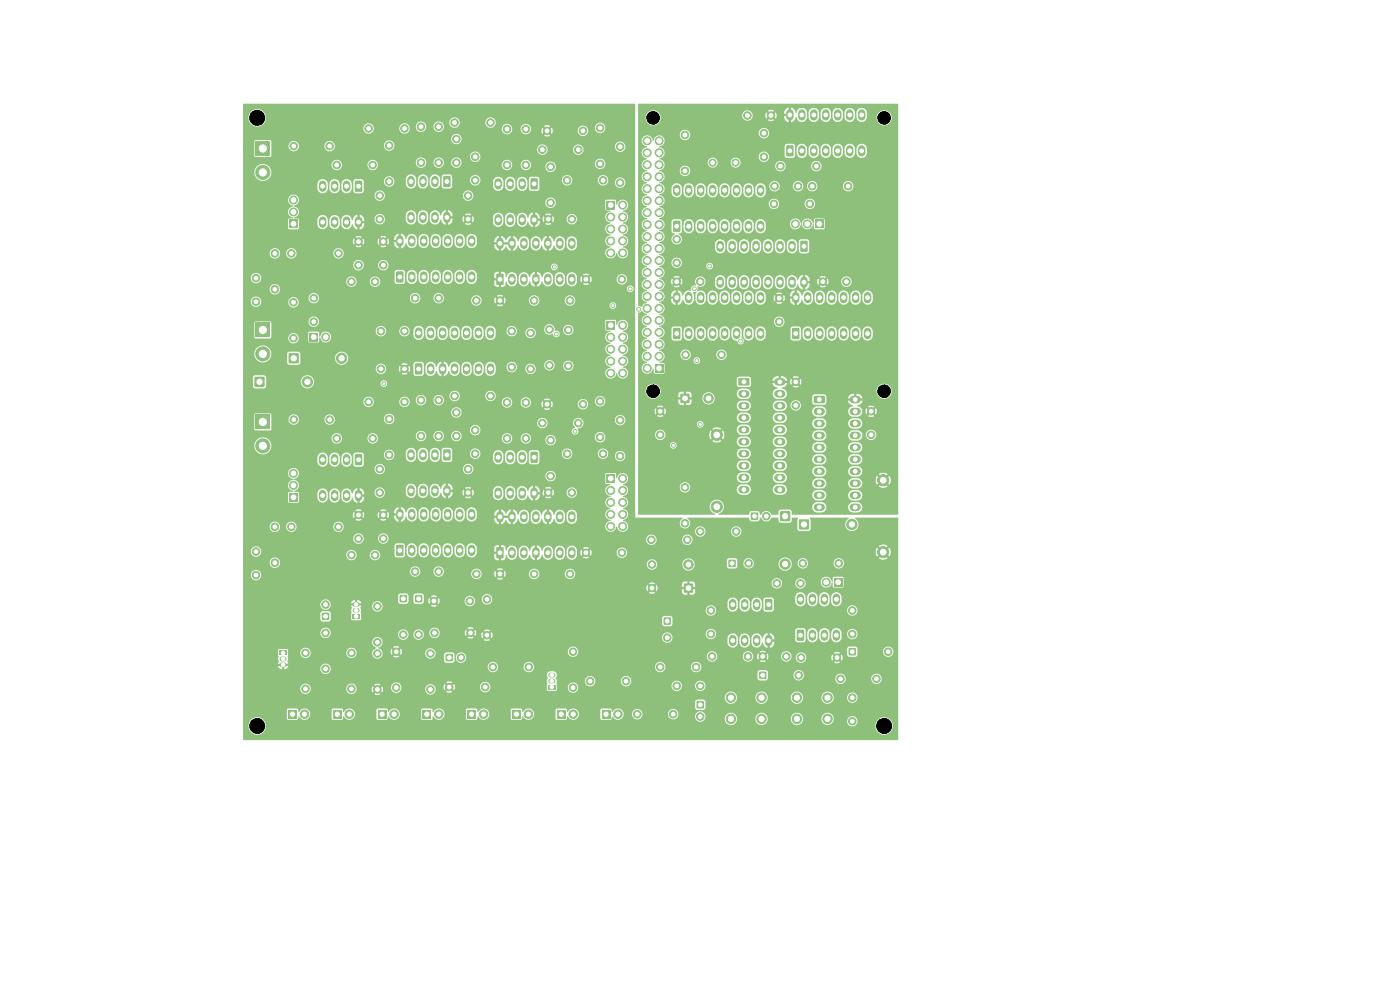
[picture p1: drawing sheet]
<svg xmlns="http://www.w3.org/2000/svg" width="297mm" height="210mm" viewBox="0 0 297 210" stroke-linecap="round" stroke-linejoin="round" font-family="sans-serif">
<path d="M142.8 69.6h1.3l.2 .1 .1 2-.2 .2-1.2 .1-.2-.2z" fill="#8ec07c"/>
<g fill="none" stroke="#8ec07c" stroke-width="1.6">
<path d="M143.6 62.7v.8M146.1 62.7v.8M146.1 70.4v.8M148.6 62.7v.8M148.6 70.4v.8M151.2 62.7v.8M151.2 70.4v.8M153.7 62.7v.8M153.7 70.4v.8M156.3 62.7v.8M156.3 70.4v.8M158.8 62.7v.8"/>
<path d="M158.8 70.4v.8M161.3 62.7v.8M161.3 70.4v.8"/>
</g>
<path d="M74.8 130.2h1.5v1.1h-1.5z" fill="#8ec07c"/>
<path d="M75.3 129.5h.5M75.3 128.2h.5" fill="none" stroke="#8ec07c" stroke-width="1.1"/>
<g fill="#8ec07c" stroke="#8ec07c" stroke-width=".21">
<circle cx="80.6" cy="104.5" r=".8"/>
<circle cx="80.6" cy="99.5" r=".8"/>
<circle cx="64.8" cy="138.5" r=".8"/>
<circle cx="64.8" cy="146.1" r=".8"/>
</g>
<path d="M89.7 150.6h1.8v1.8h-1.8z" fill="#8ec07c"/>
<g fill="#8ec07c" stroke="#8ec07c" stroke-width=".21">
<circle cx="93.1" cy="151.5" r=".9"/>
<circle cx="115.1" cy="31.7" r=".8"/>
<circle cx="122.7" cy="31.7" r=".8"/>
</g>
<path d="M94.6 138.8h1.4v1.4h-1.4z" fill="#8ec07c"/>
<g fill="#8ec07c" stroke="#8ec07c" stroke-width=".21">
<circle cx="97.8" cy="139.5" r=".8"/>
<circle cx="89.3" cy="34.5" r=".8"/>
<circle cx="89.3" cy="26.9" r=".8"/>
</g>
<path d="M84.1 57.6h1.3l.2 .1v2l-.1 .2-1.2 .1-.3-.2z" fill="#8ec07c"/>
<g fill="none" stroke="#8ec07c" stroke-width="1.6">
<path d="M84.8 50.7v.8M87.4 50.7v.8M87.4 58.4v.8M89.9 50.7v.8M89.9 58.4v.8M92.4 50.7v.8M92.4 58.4v.8M95 50.7v.8M95 58.4v.8M97.5 50.7v.8M97.5 58.4v.8M100.1 50.7v.8"/>
<path d="M100.1 58.4v.8"/>
</g>
<g fill="#8ec07c" stroke="#8ec07c" stroke-width=".21">
<circle cx="96.8" cy="34.5" r=".8"/>
<circle cx="96.8" cy="29.5" r=".8"/>
<circle cx="61.8" cy="111.7" r=".8"/>
<circle cx="71.8" cy="111.7" r=".8"/>
<circle cx="121.6" cy="138.2" r=".8"/>
<circle cx="121.6" cy="145.9" r=".8"/>
<circle cx="150.8" cy="129.5" r=".8"/>
<circle cx="150.8" cy="134.5" r=".8"/>
<circle cx="124.3" cy="117.2" r=".8"/>
<circle cx="131.9" cy="117.2" r=".8"/>
<circle cx="120.6" cy="70" r=".8"/>
<circle cx="120.6" cy="77.6" r=".8"/>
</g>
<path d="M173 46.7h1.7v1.7h-1.7z" fill="#8ec07c"/>
<g fill="#8ec07c" stroke="#8ec07c" stroke-width=".21">
<circle cx="171.3" cy="47.5" r=".85"/>
<circle cx="168.7" cy="47.5" r=".85"/>
</g>
<path d="M75.3 96.4l1.3-.1 .2 .2 .1 2-.2 .2h-1.2l-.2-.2z" fill="#8ec07c"/>
<path d="M68.4 97.1v.8M71 97.1v.8M73.5 97.1v.8M68.4 104.7v.8M71 104.7v.8M73.5 104.7v.8M76.1 104.7v.8" fill="none" stroke="#8ec07c" stroke-width="1.6"/>
<g fill="#8ec07c" stroke="#8ec07c" stroke-width=".21">
<circle cx="106.1" cy="121.7" r=".8"/>
<circle cx="101.1" cy="121.7" r=".8"/>
<circle cx="107.6" cy="93" r=".8"/>
<circle cx="107.6" cy="85.4" r=".8"/>
</g>
<path d="M94.1 95.4l1.3-.1 .2 .2v2l-.1 .2h-1.2l-.3-.2z" fill="#8ec07c"/>
<path d="M87.2 96.1v.8M89.7 96.1v.8M92.3 96.1v.8M87.2 103.7v.8M89.7 103.7v.8M92.3 103.7v.8M94.8 103.7v.8" fill="none" stroke="#8ec07c" stroke-width="1.6"/>
<g fill="#8ec07c" stroke="#8ec07c" stroke-width=".21">
<circle cx="116.8" cy="101" r=".8"/>
<circle cx="116.8" cy="93.4" r=".8"/>
</g>
<path d="M75.3 38.4l1.3-.1 .2 .2 .1 2-.2 .2h-1.2l-.2-.2z" fill="#8ec07c"/>
<path d="M68.4 39.1v.8M71 39.1v.8M73.5 39.1v.8M68.4 46.7v.8M71 46.7v.8M73.5 46.7v.8M76.1 46.7v.8" fill="none" stroke="#8ec07c" stroke-width="1.6"/>
<g fill="#8ec07c" stroke="#8ec07c" stroke-width=".21">
<circle cx="93.1" cy="92.5" r=".8"/>
<circle cx="93.1" cy="84.9" r=".8"/>
</g>
<path d="M54 80h2.1v2h-2.1z" fill="#8ec07c"/>
<g fill="#8ec07c" stroke="#8ec07c" stroke-width=".21">
<circle cx="65.2" cy="81" r="1.1"/>
<circle cx="108.6" cy="70.2" r=".8"/>
<circle cx="108.6" cy="77.9" r=".8"/>
<circle cx="62.3" cy="31" r=".8"/>
<circle cx="69.9" cy="31" r=".8"/>
<circle cx="143.6" cy="59.7" r=".8"/>
<circle cx="148.6" cy="59.7" r=".8"/>
</g>
<path d="M61.4 104.7h1.7v1.7h-1.7z" fill="#8ec07c"/>
<g fill="#8ec07c" stroke="#8ec07c" stroke-width=".21">
<circle cx="62.3" cy="103" r=".85"/>
<circle cx="62.3" cy="100.4" r=".85"/>
<circle cx="76.1" cy="109.2" r=".8"/>
<circle cx="76.1" cy="114.2" r=".8"/>
</g>
<path d="M118.2 150.6h1.8v1.8h-1.8z" fill="#8ec07c"/>
<g fill="#8ec07c" stroke="#8ec07c" stroke-width=".21">
<circle cx="121.6" cy="151.5" r=".9"/>
<circle cx="62.3" cy="89" r=".8"/>
<circle cx="69.9" cy="89" r=".8"/>
<circle cx="127.3" cy="92.7" r=".8"/>
<circle cx="127.3" cy="85.1" r=".8"/>
<circle cx="74.6" cy="59.7" r=".8"/>
<circle cx="79.6" cy="59.7" r=".8"/>
<circle cx="145.3" cy="36.2" r=".8"/>
<circle cx="145.3" cy="28.6" r=".8"/>
</g>
<path d="M147.8 148.8h1.5v1.4h-1.5z" fill="#8ec07c"/>
<g fill="#8ec07c" stroke="#8ec07c" stroke-width=".21">
<circle cx="148.6" cy="152" r=".8"/>
<circle cx="131.6" cy="38.7" r=".8"/>
<circle cx="131.6" cy="31.1" r=".8"/>
</g>
<path d="M61.3 75h2v2h-2z" fill="#8ec07c"/>
<g fill="#8ec07c" stroke="#8ec07c" stroke-width=".21">
<circle cx="72.5" cy="76" r="1.1"/>
<circle cx="120.3" cy="38.2" r=".8"/>
<circle cx="127.9" cy="38.2" r=".8"/>
<circle cx="104.6" cy="141.5" r=".8"/>
<circle cx="112.2" cy="141.5" r=".8"/>
</g>
<path d="M99.2 150.6h1.8v1.8h-1.8z" fill="#8ec07c"/>
<g fill="#8ec07c" stroke="#8ec07c" stroke-width=".21">
<circle cx="102.6" cy="151.5" r=".9"/>
<circle cx="156.1" cy="34.5" r=".75"/>
<circle cx="151.2" cy="34.5" r=".75"/>
</g>
<path d="M168.1 69.6h1.3l.2 .1v2l-.1 .2-1.2 .1-.3-.2z" fill="#8ec07c"/>
<g fill="none" stroke="#8ec07c" stroke-width="1.6">
<path d="M168.8 62.7v.8M171.4 62.7v.8M171.4 70.4v.8M173.9 62.7v.8M173.9 70.4v.8M176.4 62.7v.8M176.4 70.4v.8M179 62.7v.8M179 70.4v.8M181.5 62.7v.8M181.5 70.4v.8M184.1 62.7v.8"/>
<path d="M184.1 70.4v.8"/>
</g>
<path d="M166.8 30.9l1.3-.1 .2 .2 .1 2-.2 .2h-1.2l-.2-.2z" fill="#8ec07c"/>
<g fill="none" stroke="#8ec07c" stroke-width="1.6">
<path d="M167.6 24v.8M170.1 24v.8M170.1 31.6v.8M172.6 24v.8M172.6 31.6v.8M175.2 24v.8M175.2 31.6v.8M177.7 24v.8M177.7 31.6v.8M180.3 24v.8M180.3 31.6v.8M182.8 24v.8"/>
<path d="M182.8 31.6v.8"/>
</g>
<g fill="#8ec07c" stroke="#8ec07c" stroke-width=".21">
<circle cx="113.3" cy="63.7" r=".8"/>
<circle cx="120.9" cy="63.7" r=".8"/>
</g>
<path d="M156.7 80.3l2.2-.1 .1 .3v1.1l-.2 .2h-2l-.2-.2z" fill="#8ec07c"/>
<g fill="none" stroke="#8ec07c" stroke-width="1.6">
<path d="M157.4 83.5h.8M157.4 86.1h.8M157.4 88.6h.8M157.4 91.2h.8M157.4 93.7h.8M157.4 96.2h.8M157.4 98.8h.8M165 83.5h.8M165 86.1h.8M165 88.6h.8M165 91.2h.8M165 93.7h.8"/>
<path d="M165 96.2h.8M165 98.8h.8M165 81h.8M157.4 101.3h.8M157.4 103.9h.8M165 101.3h.8M165 103.9h.8"/>
</g>
<g fill="#8ec07c" stroke="#8ec07c" stroke-width=".21">
<circle cx="169.1" cy="148" r="1"/>
<circle cx="175.6" cy="148" r="1"/>
<circle cx="169.1" cy="152.5" r="1"/>
<circle cx="175.6" cy="152.5" r="1"/>
<circle cx="104.1" cy="84" r=".8"/>
<circle cx="96.4" cy="84" r=".8"/>
</g>
<path d="M177 122.7h1.7v1.7h-1.7z" fill="#8ec07c"/>
<g fill="#8ec07c" stroke="#8ec07c" stroke-width=".21">
<circle cx="175.3" cy="123.5" r=".85"/>
<circle cx="124.3" cy="59.2" r=".8"/>
<circle cx="131.9" cy="59.2" r=".8"/>
<circle cx="100.8" cy="38.2" r=".8"/>
<circle cx="100.8" cy="33.2" r=".8"/>
<circle cx="104.1" cy="26" r=".8"/>
<circle cx="96.4" cy="26" r=".8"/>
<circle cx="165.3" cy="63.2" r=".8"/>
<circle cx="165.3" cy="68.2" r=".8"/>
</g>
<path d="M88.1 77.1h1.3l.2 .1v2l-.1 .2-1.2 .1-.3-.2z" fill="#8ec07c"/>
<g fill="none" stroke="#8ec07c" stroke-width="1.6">
<path d="M88.8 70.2v.8M91.3 70.2v.8M91.3 77.9v.8M93.9 70.2v.8M93.9 77.9v.8M96.4 70.2v.8M96.4 77.9v.8M99 70.2v.8M99 77.9v.8M101.5 70.2v.8M101.5 77.9v.8M104 70.2v.8"/>
<path d="M104 77.9v.8"/>
</g>
<g fill="#8ec07c" stroke="#8ec07c" stroke-width=".21">
<circle cx="162.1" cy="33.2" r=".8"/>
<circle cx="162.1" cy="28.2" r=".8"/>
<circle cx="80.1" cy="146.2" r=".8"/>
<circle cx="80.1" cy="138.6" r=".8"/>
</g>
<path d="M128.7 100.7h1.7v1.7h-1.7z" fill="#8ec07c"/>
<g fill="#8ec07c" stroke="#8ec07c" stroke-width=".21">
<circle cx="132.1" cy="101.5" r=".85"/>
<circle cx="129.6" cy="104" r=".85"/>
<circle cx="132.1" cy="104" r=".85"/>
<circle cx="129.6" cy="106.6" r=".85"/>
<circle cx="132.1" cy="106.6" r=".85"/>
<circle cx="129.6" cy="109.1" r=".85"/>
<circle cx="132.1" cy="109.1" r=".85"/>
<circle cx="129.6" cy="111.7" r=".85"/>
<circle cx="132.1" cy="111.7" r=".85"/>
<circle cx="82.6" cy="96.5" r=".8"/>
<circle cx="82.6" cy="88.9" r=".8"/>
<circle cx="164.3" cy="39.5" r=".8"/>
<circle cx="169.3" cy="39.5" r=".8"/>
<circle cx="180.8" cy="129.5" r=".8"/>
<circle cx="180.8" cy="134.5" r=".8"/>
<circle cx="187.4" cy="101.9" r="1.2"/>
<circle cx="187.4" cy="117.1" r="1.2"/>
</g>
<path d="M116.3 145.2h1.5v1.1h-1.5z" fill="#8ec07c"/>
<path d="M116.8 144.5h.5M116.8 143.2h.5" fill="none" stroke="#8ec07c" stroke-width="1.1"/>
<g fill="#8ec07c" stroke="#8ec07c" stroke-width=".21">
<circle cx="142.8" cy="151.5" r=".8"/>
<circle cx="135.2" cy="151.5" r=".8"/>
<circle cx="174.6" cy="59.7" r=".8"/>
<circle cx="179.6" cy="59.7" r=".8"/>
</g>
<path d="M54.3 30h3v3h-3z" fill="#8ec07c"/>
<g fill="#8ec07c" stroke="#8ec07c" stroke-width=".21">
<circle cx="55.8" cy="36.6" r="1.5"/>
<circle cx="58.3" cy="53.7" r=".8"/>
<circle cx="58.3" cy="61.4" r=".8"/>
<circle cx="74.6" cy="138.5" r=".8"/>
<circle cx="74.6" cy="146.1" r=".8"/>
<circle cx="116.3" cy="104.5" r=".8"/>
<circle cx="121.3" cy="104.5" r=".8"/>
<circle cx="85.8" cy="85.2" r=".8"/>
<circle cx="78.2" cy="85.2" r=".8"/>
<circle cx="140.1" cy="87.2" r=".8"/>
<circle cx="140.1" cy="92.2" r=".8"/>
<circle cx="132.8" cy="144.5" r=".8"/>
<circle cx="125.2" cy="144.5" r=".8"/>
</g>
<path d="M172.7 84h2.2l.1 .2v1.2l-.2 .2-2-.1-.2-.2z" fill="#8ec07c"/>
<g fill="none" stroke="#8ec07c" stroke-width="1.6">
<path d="M173.4 87.3h.8M173.4 89.8h.8M173.4 92.4h.8M173.4 94.9h.8M173.4 97.5h.8M173.4 100h.8M181 87.3h.8M181 89.8h.8M181 92.4h.8M181 94.9h.8M181 97.5h.8M181 100h.8"/>
<path d="M181 84.8h.8M173.4 102.5h.8M173.4 105.1h.8M173.4 107.6h.8M181 102.5h.8M181 105.1h.8M181 107.6h.8"/>
</g>
<path d="M54.3 88h3v3h-3z" fill="#8ec07c"/>
<circle cx="55.8" cy="94.6" r="1.5" fill="#8ec07c" stroke="#8ec07c" stroke-width=".21"/>
<path d="M80.2 150.6h1.8v1.8h-1.8z" fill="#8ec07c"/>
<g fill="#8ec07c" stroke="#8ec07c" stroke-width=".21">
<circle cx="83.6" cy="151.5" r=".9"/>
<circle cx="74.6" cy="117.7" r=".8"/>
<circle cx="79.6" cy="117.7" r=".8"/>
<circle cx="92.1" cy="127.5" r=".8"/>
<circle cx="99.7" cy="127.5" r=".8"/>
</g>
<path d="M159.3 108.8h1.5v1.4h-1.5z" fill="#8ec07c"/>
<circle cx="162.6" cy="109.5" r=".8" fill="#8ec07c" stroke="#8ec07c" stroke-width=".21"/>
<path d="M84.1 115.6h1.3l.2 .1v2l-.1 .2-1.2 .1-.3-.2z" fill="#8ec07c"/>
<g fill="none" stroke="#8ec07c" stroke-width="1.6">
<path d="M84.8 108.7v.8M87.4 108.7v.8M87.4 116.4v.8M89.9 108.7v.8M89.9 116.4v.8M92.4 108.7v.8M92.4 116.4v.8M95 108.7v.8M95 116.4v.8M97.5 108.7v.8M97.5 116.4v.8M100.1 108.7v.8"/>
<path d="M100.1 116.4v.8"/>
</g>
<g fill="#8ec07c" stroke="#8ec07c" stroke-width=".21">
<circle cx="153.1" cy="75.2" r=".8"/>
<circle cx="145.4" cy="75.2" r=".8"/>
<circle cx="145.8" cy="114.5" r=".8"/>
<circle cx="138.2" cy="114.5" r=".8"/>
<circle cx="79.1" cy="35" r=".8"/>
<circle cx="71.4" cy="35" r=".8"/>
<circle cx="82.6" cy="38.5" r=".8"/>
<circle cx="82.6" cy="30.9" r=".8"/>
</g>
<path d="M105.3 58.1h1.3l.2 .1 .1 2-.2 .2-1.2 .1-.2-.2z" fill="#8ec07c"/>
<g fill="none" stroke="#8ec07c" stroke-width="1.6">
<path d="M106.1 51.2v.8M108.6 51.2v.8M108.6 58.9v.8M111.1 51.2v.8M111.1 58.9v.8M113.7 51.2v.8M113.7 58.9v.8M116.2 51.2v.8M116.2 58.9v.8M118.8 51.2v.8M118.8 58.9v.8M121.3 51.2v.8"/>
<path d="M121.3 58.9v.8"/>
</g>
<g fill="#8ec07c" stroke="#8ec07c" stroke-width=".21">
<circle cx="81.3" cy="109.2" r=".8"/>
<circle cx="81.3" cy="114.2" r=".8"/>
<circle cx="85.8" cy="27.2" r=".8"/>
<circle cx="78.2" cy="27.2" r=".8"/>
<circle cx="111.6" cy="35" r=".8"/>
<circle cx="111.6" cy="27.4" r=".8"/>
<circle cx="103.3" cy="134.7" r=".8"/>
<circle cx="103.3" cy="127.1" r=".8"/>
</g>
<path d="M128.7 42.7h1.7v1.7h-1.7z" fill="#8ec07c"/>
<g fill="#8ec07c" stroke="#8ec07c" stroke-width=".21">
<circle cx="132.1" cy="43.5" r=".85"/>
<circle cx="129.6" cy="46" r=".85"/>
<circle cx="132.1" cy="46" r=".85"/>
<circle cx="129.6" cy="48.6" r=".85"/>
<circle cx="132.1" cy="48.6" r=".85"/>
<circle cx="129.6" cy="51.1" r=".85"/>
<circle cx="132.1" cy="51.1" r=".85"/>
<circle cx="129.6" cy="53.7" r=".85"/>
<circle cx="132.1" cy="53.7" r=".85"/>
</g>
<path d="M169.5 110.2h2.1v2.1h-2.1z" fill="#8ec07c"/>
<circle cx="180.7" cy="111.2" r="1.1" fill="#8ec07c" stroke="#8ec07c" stroke-width=".21"/>
<path d="M112.6 37.9l1.3-.1 .2 .2v2l-.1 .2h-1.2l-.3-.2z" fill="#8ec07c"/>
<path d="M105.7 38.6v.8M108.2 38.6v.8M110.8 38.6v.8M105.7 46.2v.8M108.2 46.2v.8M110.8 46.2v.8M113.3 46.2v.8" fill="none" stroke="#8ec07c" stroke-width="1.6"/>
<path d="M169.1 133.6h1.3l.2 .1v2l-.1 .2-1.2 .1-.3-.2z" fill="#8ec07c"/>
<path d="M169.8 126.7v.8M172.3 126.7v.8M172.3 134.4v.8M174.9 126.7v.8M174.9 134.4v.8M177.4 126.7v.8M177.4 134.4v.8" fill="none" stroke="#8ec07c" stroke-width="1.6"/>
<g fill="#8ec07c" stroke="#8ec07c" stroke-width=".21">
<circle cx="89.3" cy="92.5" r=".8"/>
<circle cx="89.3" cy="84.9" r=".8"/>
<circle cx="61.8" cy="53.7" r=".8"/>
<circle cx="71.8" cy="53.7" r=".8"/>
<circle cx="58.3" cy="111.7" r=".8"/>
<circle cx="58.3" cy="119.4" r=".8"/>
<circle cx="140.1" cy="141.5" r=".8"/>
<circle cx="147.7" cy="141.5" r=".8"/>
<circle cx="96.8" cy="92.5" r=".8"/>
<circle cx="96.8" cy="87.5" r=".8"/>
</g>
<path d="M142.8 46.9l1.3-.1 .2 .2 .1 2-.2 .2h-1.2l-.2-.2z" fill="#8ec07c"/>
<g fill="none" stroke="#8ec07c" stroke-width="1.6">
<path d="M143.6 40v.8M146.1 40v.8M148.6 40v.8M151.2 40v.8M153.7 40v.8M156.3 40v.8M158.8 40v.8M161.3 40v.8M146.1 47.6v.8M148.6 47.6v.8M151.2 47.6v.8M153.7 47.6v.8"/>
<path d="M156.3 47.6v.8M158.8 47.6v.8M161.3 47.6v.8"/>
</g>
<path d="M54.3 68.5h3v3h-3z" fill="#8ec07c"/>
<g fill="#8ec07c" stroke="#8ec07c" stroke-width=".21">
<circle cx="55.8" cy="75.1" r="1.5"/>
<circle cx="54.3" cy="59" r=".8"/>
<circle cx="54.3" cy="64" r=".8"/>
</g>
<path d="M88.1 126.3h1.4v1.4h-1.4z" fill="#8ec07c"/>
<circle cx="88.8" cy="134.6" r=".8" fill="#8ec07c" stroke="#8ec07c" stroke-width=".21"/>
<path d="M94.1 37.4l1.3-.1 .2 .2v2l-.1 .2h-1.2l-.3-.2z" fill="#8ec07c"/>
<path d="M87.2 38.1v.8M89.7 38.1v.8M92.3 38.1v.8M87.2 45.7v.8M89.7 45.7v.8M92.3 45.7v.8M94.8 45.7v.8" fill="none" stroke="#8ec07c" stroke-width="1.6"/>
<path d="M169.8 51.1h1.3l.2 .1 .1 2-.2 .2-1.2 .1-.2-.2z" fill="#8ec07c"/>
<g fill="none" stroke="#8ec07c" stroke-width="1.6">
<path d="M152.8 51.9v.8M152.8 59.5v.8M155.3 51.9v.8M155.3 59.5v.8M157.9 51.9v.8M157.9 59.5v.8M160.4 51.9v.8M160.4 59.5v.8M162.9 51.9v.8M162.9 59.5v.8M165.5 51.9v.8M165.5 59.5v.8"/>
<path d="M168 51.9v.8M168 59.5v.8M170.6 59.5v.8"/>
</g>
<g fill="#8ec07c" stroke="#8ec07c" stroke-width=".21">
<circle cx="151.1" cy="139.2" r=".8"/>
<circle cx="158.7" cy="139.2" r=".8"/>
</g>
<path d="M61.4 46.7h1.7v1.7h-1.7z" fill="#8ec07c"/>
<g fill="#8ec07c" stroke="#8ec07c" stroke-width=".21">
<circle cx="62.3" cy="45" r=".85"/>
<circle cx="62.3" cy="42.4" r=".85"/>
</g>
<path d="M84.8 126.3h1.5v1.4h-1.5z" fill="#8ec07c"/>
<g fill="#8ec07c" stroke="#8ec07c" stroke-width=".21">
<circle cx="85.6" cy="134.6" r=".8"/>
<circle cx="163.6" cy="24.5" r=".8"/>
<circle cx="158.6" cy="24.5" r=".8"/>
<circle cx="131.6" cy="96.7" r=".8"/>
<circle cx="131.6" cy="89.1" r=".8"/>
<circle cx="165.6" cy="35.2" r=".8"/>
<circle cx="173.2" cy="35.2" r=".8"/>
<circle cx="116.6" cy="77.5" r=".8"/>
<circle cx="116.6" cy="69.9" r=".8"/>
<circle cx="127.3" cy="34.7" r=".8"/>
<circle cx="127.3" cy="27.1" r=".8"/>
</g>
<path d="M127.7 150.6h1.8v1.8h-1.8z" fill="#8ec07c"/>
<g fill="#8ec07c" stroke="#8ec07c" stroke-width=".21">
<circle cx="131.1" cy="151.5" r=".9"/>
<circle cx="113.3" cy="121.7" r=".8"/>
<circle cx="120.9" cy="121.7" r=".8"/>
</g>
<path d="M70.7 150.6h1.8v1.8h-1.8z" fill="#8ec07c"/>
<g fill="#8ec07c" stroke="#8ec07c" stroke-width=".21">
<circle cx="74.1" cy="151.5" r=".9"/>
<circle cx="111.6" cy="93" r=".8"/>
<circle cx="111.6" cy="85.4" r=".8"/>
</g>
<path d="M154.6 118.8h1.4v1.4h-1.4z" fill="#8ec07c"/>
<g fill="#8ec07c" stroke="#8ec07c" stroke-width=".21">
<circle cx="158.8" cy="119.5" r=".8"/>
<circle cx="172.3" cy="39.5" r=".8"/>
<circle cx="179.9" cy="39.5" r=".8"/>
<circle cx="79.1" cy="93" r=".8"/>
<circle cx="71.4" cy="93" r=".8"/>
<circle cx="148.6" cy="112.7" r=".8"/>
<circle cx="156.2" cy="112.7" r=".8"/>
</g>
<path d="M108.7 150.6h1.8v1.8h-1.8z" fill="#8ec07c"/>
<g fill="#8ec07c" stroke="#8ec07c" stroke-width=".21">
<circle cx="112.1" cy="151.5" r=".9"/>
<circle cx="171.8" cy="43.2" r=".8"/>
<circle cx="164.2" cy="43.2" r=".8"/>
<circle cx="88.1" cy="63.2" r=".8"/>
<circle cx="93.1" cy="63.2" r=".8"/>
<circle cx="145.3" cy="111" r=".8"/>
<circle cx="145.3" cy="103.4" r=".8"/>
<circle cx="80.6" cy="46.5" r=".8"/>
<circle cx="80.6" cy="41.5" r=".8"/>
<circle cx="116.1" cy="27.7" r=".8"/>
<circle cx="123.7" cy="27.7" r=".8"/>
<circle cx="178.3" cy="144" r=".8"/>
<circle cx="185.9" cy="144" r=".8"/>
<circle cx="93.1" cy="34.5" r=".8"/>
<circle cx="93.1" cy="26.9" r=".8"/>
</g>
<path d="M165.5 108.5h2.1v2h-2.1z" fill="#8ec07c"/>
<circle cx="166.6" cy="119.7" r="1.1" fill="#8ec07c" stroke="#8ec07c" stroke-width=".21"/>
<path d="M128.7 68.2h1.7v1.7h-1.7z" fill="#8ec07c"/>
<g fill="#8ec07c" stroke="#8ec07c" stroke-width=".21">
<circle cx="132.1" cy="69" r=".85"/>
<circle cx="129.6" cy="71.5" r=".85"/>
<circle cx="132.1" cy="71.5" r=".85"/>
<circle cx="129.6" cy="74.1" r=".85"/>
<circle cx="132.1" cy="74.1" r=".85"/>
<circle cx="129.6" cy="76.6" r=".85"/>
<circle cx="132.1" cy="76.6" r=".85"/>
<circle cx="129.6" cy="79.2" r=".85"/>
<circle cx="132.1" cy="79.2" r=".85"/>
</g>
<path d="M144.4 83.6h1.8v1.8h-1.8z" fill="#8ec07c"/>
<g fill="#8ec07c" stroke="#8ec07c" stroke-width=".21">
<circle cx="150.3" cy="84.5" r="1"/>
<circle cx="161.8" cy="139.2" r=".8"/>
<circle cx="166.8" cy="139.2" r=".8"/>
<circle cx="143.6" cy="50.7" r=".8"/>
<circle cx="143.6" cy="55.7" r=".8"/>
<circle cx="80.1" cy="136.2" r=".8"/>
<circle cx="80.1" cy="128.6" r=".8"/>
</g>
<path d="M180.1 137.5h1.4v1.5h-1.4z" fill="#8ec07c"/>
<g fill="#8ec07c" stroke="#8ec07c" stroke-width=".21">
<circle cx="188.4" cy="138.2" r=".8"/>
<circle cx="169.8" cy="123.7" r=".8"/>
<circle cx="164.8" cy="123.7" r=".8"/>
<circle cx="88.1" cy="121.2" r=".8"/>
<circle cx="93.1" cy="121.2" r=".8"/>
<circle cx="168.8" cy="81" r=".8"/>
<circle cx="168.8" cy="86" r=".8"/>
<circle cx="170.3" cy="119.5" r=".8"/>
<circle cx="177.9" cy="119.5" r=".8"/>
</g>
<path d="M140.8 131h1.5v1.5h-1.5z" fill="#8ec07c"/>
<g fill="#8ec07c" stroke="#8ec07c" stroke-width=".21">
<circle cx="141.6" cy="135.2" r=".8"/>
<circle cx="184.8" cy="87.2" r=".8"/>
<circle cx="184.8" cy="92.2" r=".8"/>
<circle cx="177.6" cy="139.5" r=".8"/>
<circle cx="169.9" cy="139.5" r=".8"/>
<circle cx="112.6" cy="78.2" r=".8"/>
<circle cx="112.6" cy="70.6" r=".8"/>
<circle cx="99.3" cy="46.5" r=".8"/>
<circle cx="99.3" cy="41.5" r=".8"/>
<circle cx="91.3" cy="146.2" r=".8"/>
<circle cx="91.3" cy="138.6" r=".8"/>
<circle cx="62.3" cy="71.7" r=".8"/>
<circle cx="62.3" cy="64.1" r=".8"/>
<circle cx="100.8" cy="96.2" r=".8"/>
<circle cx="100.8" cy="91.2" r=".8"/>
<circle cx="155.1" cy="148" r="1"/>
<circle cx="161.6" cy="148" r="1"/>
<circle cx="155.1" cy="152.5" r="1"/>
<circle cx="161.6" cy="152.5" r="1"/>
<circle cx="116.8" cy="43" r=".8"/>
<circle cx="116.8" cy="35.4" r=".8"/>
</g>
<path d="M61.2 150.6h1.8v1.8h-1.8z" fill="#8ec07c"/>
<g fill="#8ec07c" stroke="#8ec07c" stroke-width=".21">
<circle cx="64.6" cy="151.5" r=".9"/>
<circle cx="148.6" cy="145.5" r=".8"/>
<circle cx="143.6" cy="145.5" r=".8"/>
</g>
<path d="M68.3 130h1.5v1.5h-1.5z" fill="#8ec07c"/>
<circle cx="69.1" cy="128.2" r=".8" fill="#8ec07c" stroke="#8ec07c" stroke-width=".21"/>
<path d="M112.6 95.9l1.3-.1 .2 .2v2l-.1 .2h-1.2l-.3-.2z" fill="#8ec07c"/>
<path d="M105.7 96.6v.8M108.2 96.6v.8M110.8 96.6v.8M105.7 104.2v.8M108.2 104.2v.8M110.8 104.2v.8M113.3 104.2v.8" fill="none" stroke="#8ec07c" stroke-width="1.6"/>
<g fill="#8ec07c" stroke="#8ec07c" stroke-width=".21">
<circle cx="95.3" cy="145.7" r=".8"/>
<circle cx="102.9" cy="145.7" r=".8"/>
<circle cx="99.3" cy="104.5" r=".8"/>
<circle cx="99.3" cy="99.5" r=".8"/>
</g>
<path d="M161.1 142.5h1.4v1.5h-1.4z" fill="#8ec07c"/>
<circle cx="169.4" cy="143.2" r=".8" fill="#8ec07c" stroke="#8ec07c" stroke-width=".21"/>
<path d="M105.3 116.1h1.3l.2 .1 .1 2-.2 .2-1.2 .1-.2-.2z" fill="#8ec07c"/>
<g fill="none" stroke="#8ec07c" stroke-width="1.6">
<path d="M106.1 109.2v.8M108.6 109.2v.8M108.6 116.9v.8M111.1 109.2v.8M111.1 116.9v.8M113.7 109.2v.8M113.7 116.9v.8M116.2 109.2v.8M116.2 116.9v.8M118.8 109.2v.8M118.8 116.9v.8M121.3 109.2v.8"/>
<path d="M121.3 116.9v.8"/>
</g>
<g fill="#8ec07c" stroke="#8ec07c" stroke-width=".21">
<circle cx="84.1" cy="138.2" r=".8"/>
<circle cx="84.1" cy="145.9" r=".8"/>
<circle cx="81.3" cy="51.2" r=".8"/>
<circle cx="81.3" cy="56.2" r=".8"/>
<circle cx="99.8" cy="134.2" r=".8"/>
<circle cx="92.2" cy="134.2" r=".8"/>
<circle cx="66.6" cy="68.2" r=".8"/>
<circle cx="66.6" cy="63.2" r=".8"/>
<circle cx="85.8" cy="78.2" r=".8"/>
<circle cx="80.8" cy="78.2" r=".8"/>
<circle cx="116.3" cy="46.5" r=".8"/>
<circle cx="121.3" cy="46.5" r=".8"/>
</g>
<path d="M65.7 70.7h1.7v1.7h-1.7z" fill="#8ec07c"/>
<g fill="#8ec07c" stroke="#8ec07c" stroke-width=".21">
<circle cx="69.1" cy="71.5" r=".85"/>
<circle cx="54.3" cy="117" r=".8"/>
<circle cx="54.3" cy="122" r=".8"/>
<circle cx="106.1" cy="63.7" r=".8"/>
<circle cx="101.1" cy="63.7" r=".8"/>
<circle cx="116.1" cy="85.7" r=".8"/>
<circle cx="123.7" cy="85.7" r=".8"/>
</g>
<path d="M162.3 127.1h1.3l.2 .1 .1 2-.2 .2-1.2 .1-.2-.2z" fill="#8ec07c"/>
<path d="M155.4 127.9v.8M155.4 135.5v.8M158 127.9v.8M158 135.5v.8M160.5 127.9v.8M160.5 135.5v.8M163.1 135.5v.8" fill="none" stroke="#8ec07c" stroke-width="1.6"/>
<g fill="#8ec07c" stroke="#8ec07c" stroke-width=".21">
<circle cx="152.1" cy="107.5" r="1.2"/>
<circle cx="152.1" cy="92.3" r="1.2"/>
<circle cx="107.6" cy="35" r=".8"/>
<circle cx="107.6" cy="27.4" r=".8"/>
<circle cx="76.1" cy="51.2" r=".8"/>
<circle cx="76.1" cy="56.2" r=".8"/>
</g>
<path d="M59.3 138h1.5v1h-1.5z" fill="#8ec07c"/>
<path d="M59.8 139.8h.5M59.8 141h.5" fill="none" stroke="#8ec07c" stroke-width="1.1"/>
<g fill="#8ec07c" stroke="#8ec07c" stroke-width=".21">
<circle cx="120.3" cy="96.2" r=".8"/>
<circle cx="127.9" cy="96.2" r=".8"/>
<circle cx="138.3" cy="124.7" r=".8"/>
<circle cx="138.3" cy="119.7" r=".8"/>
<circle cx="85.8" cy="70.2" r=".8"/>
<circle cx="80.8" cy="70.2" r=".8"/>
<circle cx="69.1" cy="134.2" r=".8"/>
<circle cx="69.1" cy="141.9" r=".8"/>
</g>
<path d="M145.1 123.8h1.9v1.9h-1.9z" fill="#8ec07c"/>
<g fill="#8ec07c" stroke="#8ec07c" stroke-width=".21">
<circle cx="146.1" cy="119.7" r="1"/>
<circle cx="115.1" cy="89.7" r=".8"/>
<circle cx="122.7" cy="89.7" r=".8"/>
<circle cx="180.8" cy="148" r=".8"/>
<circle cx="180.8" cy="153" r=".8"/>
</g>
<path d="M139 77.3h1.7v1.7h-1.7z" fill="#8ec07c"/>
<g fill="#8ec07c" stroke="#8ec07c" stroke-width=".21">
<circle cx="137.3" cy="78.1" r=".85"/>
<circle cx="139.8" cy="75.6" r=".85"/>
<circle cx="137.3" cy="75.6" r=".85"/>
<circle cx="139.8" cy="73" r=".85"/>
<circle cx="137.3" cy="73" r=".85"/>
<circle cx="139.8" cy="70.5" r=".85"/>
<circle cx="137.3" cy="70.5" r=".85"/>
<circle cx="139.8" cy="68" r=".85"/>
<circle cx="137.3" cy="68" r=".85"/>
<circle cx="139.8" cy="65.4" r=".85"/>
<circle cx="137.3" cy="65.4" r=".85"/>
<circle cx="139.8" cy="62.9" r=".85"/>
<circle cx="137.3" cy="62.9" r=".85"/>
<circle cx="139.8" cy="60.3" r=".85"/>
<circle cx="137.3" cy="60.3" r=".85"/>
<circle cx="139.8" cy="57.8" r=".85"/>
<circle cx="137.3" cy="57.8" r=".85"/>
<circle cx="139.8" cy="55.3" r=".85"/>
<circle cx="137.3" cy="55.3" r=".85"/>
<circle cx="139.8" cy="52.7" r=".85"/>
<circle cx="137.3" cy="52.7" r=".85"/>
<circle cx="139.8" cy="50.2" r=".85"/>
<circle cx="137.3" cy="50.2" r=".85"/>
<circle cx="139.8" cy="47.6" r=".85"/>
<circle cx="137.3" cy="47.6" r=".85"/>
<circle cx="139.8" cy="45.1" r=".85"/>
<circle cx="137.3" cy="45.1" r=".85"/>
<circle cx="139.8" cy="42.6" r=".85"/>
<circle cx="137.3" cy="42.6" r=".85"/>
<circle cx="139.8" cy="40" r=".85"/>
<circle cx="137.3" cy="40" r=".85"/>
<circle cx="139.8" cy="37.5" r=".85"/>
<circle cx="137.3" cy="37.5" r=".85"/>
<circle cx="139.8" cy="34.9" r=".85"/>
<circle cx="137.3" cy="34.9" r=".85"/>
<circle cx="139.8" cy="32.4" r=".85"/>
<circle cx="137.3" cy="32.4" r=".85"/>
<circle cx="139.8" cy="29.9" r=".85"/>
<circle cx="137.3" cy="29.9" r=".85"/>
<circle cx="118" cy="70.8" r=".4"/>
<circle cx="147.8" cy="76.5" r=".4"/>
<circle cx="122" cy="91.5" r=".4"/>
<circle cx="117.6" cy="56.6" r=".4"/>
<circle cx="147.3" cy="61.3" r=".4"/>
<circle cx="157.1" cy="72.4" r=".4"/>
<circle cx="133.7" cy="61.3" r=".4"/>
<circle cx="135.5" cy="65.6" r=".4"/>
<circle cx="130" cy="64.8" r=".4"/>
<circle cx="81.4" cy="81.4" r=".4"/>
<circle cx="148.6" cy="90" r=".4"/>
<circle cx="142.9" cy="94.5" r=".4"/>
<circle cx="150.5" cy="56.4" r=".4"/>
</g>
<g fill="#8ec07c">
<path d="M106.5 109.4h1.6l.1 .4-1.6 .1z"/>
<path d="M106.5 51.4h1.6l.1 .4-1.6 .1z"/>
<path d="M51.6 22h83.1l.1 87.8h9.9l.1 .2a1.12 1.12 0 0 0-.3 1.8 1.12 1.12 0 0 0 1.8-.2 1.12 1.12 0 0 0-.5-1.6l.1-.2h12.9l.4 .7 1.5 .1 .3-.2 .2-.6h.2a1.22 1.22 0 0 0 1.2 .8 1.22 1.22 0 0 0 1.1-.8h1.4l.1 .8 .5 .3h1.8l.4-.3 .1-.8h1.3l-.1 2.4 .5 .5h1.8l.3-.2 .2-.4-.1-2.3h8l.2 .2a1.42 1.42 0 0 0-.4 2.1 1.42 1.42 0 0 0 2.2 0 1.42 1.42 0 0 0-.5-2.1l.1-.2h8.9l.2 .1-.1 47.1h-138.8l-.1-3.1h1.1v.2a1.85 1.85 0 0 0 2.8 1.5 1.85 1.85 0 0 0 0-3.2 1.85 1.85 0 0 0-2.8 1.5h-1.1v-3.3h9.3v1.8l.1 .3h2l.3-.2v-.6l.2 .1a1.2 1.2 0 0 0 1.8 .5 1.2 1.2 0 0 0 0-1.9h5.1v1.8l.2 .3h1.9l.3-.2v-.6l.2 .2a1.2 1.2 0 0 0 1.9 .3 1.2 1.2 0 0 0-.1-1.8h5.1v1.8l.2 .3h1.9l.3-.2v-.6l.2 .1a1.2 1.2 0 0 0 1.8 .5 1.2 1.2 0 0 0 0-1.9h5.1v1.8l.2 .3h1.9l.3-.2v-.6l.2 .2a1.2 1.2 0 0 0 1.9 .3 1.2 1.2 0 0 0-.1-1.8h5.1v1.8l.2 .3h1.9l.3-.2v-.6l.2 .1a1.2 1.2 0 0 0 1.8 .5 1.2 1.2 0 0 0 0-1.9h5.1v1.8l.2 .3h1.9l.3-.2v-.6l.2 .1a1.2 1.2 0 0 0 1.8 .5 1.2 1.2 0 0 0 0-1.9h5.1v1.8l.2 .3h1.9l.3-.2v-.6l.2 .2a1.2 1.2 0 0 0 1.9 .3 1.2 1.2 0 0 0-.1-1.8h5.1v1.8l.2 .3h1.9l.3-.2v-.6l.2 .1a1.2 1.2 0 0 0 1.4 .7 1.2 1.2 0 0 0 .9-1.3h1.8a1.1 1.1 0 0 0 1.1 1.2 1.1 1.1 0 0 0 1.1-1.2h5.4a1.1 1.1 0 0 0 .8 1.1 1.1 1.1 0 0 0 1.2-.4h3.8v.1a1.1 1.1 0 0 0 1 .9 1.1 1.1 0 0 0 1.1-.7h4.2v.2a1.3 1.3 0 0 0 1.4 1.2 1.3 1.3 0 0 0 1.2-1.4h3.9v.2a1.3 1.3 0 0 0 1.4 1.2 1.3 1.3 0 0 0 1.2-1.4h4.9v.2a1.3 1.3 0 0 0 1.4 1.2 1.3 1.3 0 0 0 1.2-1.4h3.9v.2a1.3 1.3 0 0 0 1.1 1.2 1.3 1.3 0 0 0 1.4-.9h2.9v.2a1.1 1.1 0 0 0 1.8 .8h4.2v.2a1.85 1.85 0 0 0 2.8 1.5 1.85 1.85 0 0 0 0-3.2 1.85 1.85 0 0 0-2.8 1.5l-4.2-.1a1.1 1.1 0 0 0-.2-1.8 1.1 1.1 0 0 0-1.6 .9h-2.9v-.1a1.3 1.3 0 0 0-1-1.6 1.3 1.3 0 0 0-1.5 1.2h-3.9l-.1-.4a1.3 1.3 0 0 0-1.4-.8 1.3 1.3 0 0 0-1.1 1.2h-4.9l-.1-.4a1.3 1.3 0 0 0-1.4-.8 1.3 1.3 0 0 0-1.1 1.2h-3.9l-.1-.4a1.3 1.3 0 0 0-1.4-.8 1.3 1.3 0 0 0-1.1 1.2h-4.2v-.1a1.1 1.1 0 0 0-1-1.4 1.1 1.1 0 0 0-1.1 1.2h-3.7a1.1 1.1 0 0 0-.6-1.6 1.1 1.1 0 0 0-1.5 .9h-5.4v-.2a1.1 1.1 0 0 0-1.2-.8 1.1 1.1 0 0 0-1 1h-1.8a1.24 1.24 0 0 0-1.1-1.1 1.24 1.24 0 0 0-1.3 .8l-.1-.1-.1-.6-.2-.1h-1.9l-.2 .3-5.2-.1a1.48 1.48 0 0 0-1.9 .6v-.6l-.3-.2h-1.9l-.2 .3h-5.1a1.43 1.43 0 0 0-2 .5v-.6l-.3-.2h-1.9l-.2 .3h-5.1a1.43 1.43 0 0 0-2 .5v-.6l-.3-.2h-1.9l-.2 .3h-5.1a1.43 1.43 0 0 0-2 .5v-.6l-.3-.2h-1.9l-.2 .3-5.2-.1a1.48 1.48 0 0 0-1.9 .6v-.6l-.3-.2h-1.9l-.2 .3h-5.1a1.43 1.43 0 0 0-2 .5v-.6l-.3-.2h-1.9l-.2 .3h-5.1a1.43 1.43 0 0 0-2 .5v-.6l-.3-.2h-1.9l-.2 .3h-9.3v-1.7h95.9v1.3l.5 .4h1.2l.3-.2 .2-.3v-1.2l-.2-.3-.3-.2h-1.3l-.4 .5h-95.9v-1h102.2v.2a1.3 1.3 0 0 0 1.4 1.2 1.3 1.3 0 0 0 1.2-1.4h3.9v.2a1.3 1.3 0 0 0 1.4 1.2 1.3 1.3 0 0 0 1.2-1.4h4.9v.2a1.3 1.3 0 0 0 1.4 1.2 1.3 1.3 0 0 0 1.2-1.4h3.9v.2a1.3 1.3 0 0 0 1.4 1.2 1.3 1.3 0 0 0 1.2-1.4h2.8v.2a1.1 1.1 0 0 0 1.7 .8 1.1 1.1 0 0 0 0-1.8 1.1 1.1 0 0 0-1.7 .8h-2.8l-.1-.4a1.3 1.3 0 0 0-1.4-.8 1.3 1.3 0 0 0-1.1 1.2h-3.9l-.2-.5a1.3 1.3 0 0 0-1.4-.7 1.3 1.3 0 0 0-1 1.2h-4.9l-.1-.4a1.3 1.3 0 0 0-1.4-.8 1.3 1.3 0 0 0-1.1 1.2h-3.9l-.1-.4a1.3 1.3 0 0 0-1.4-.8 1.3 1.3 0 0 0-1.1 1.2h-102.2v-1.9h12.1v.2a1.1 1.1 0 0 0 1.2 1 1.1 1.1 0 0 0 1-1.2h7.6v.2a1.1 1.1 0 0 0 1.1 1 1.1 1.1 0 0 0 1.1-1h3.2l.2 .7 .5-.5 .3 .2-.5 .7a1.2 1.2 0 0 0 1.3 0l-.5-.6 .3-.3 .6 .5 .1-.9h1.8a1.1 1.1 0 0 0 1 1 1.1 1.1 0 0 0 1.1-.8h5.1a1.1 1.1 0 0 0 1.4 1.1 1.1 1.1 0 0 0 .6-1.6h1.9l.2 .7 .6-.5 .3 .3-.5 .6a1.2 1.2 0 0 0 1.3 0l-.5-.6 .3-.3 .5 .5 .2-.7h5.3a1.1 1.1 0 0 0 1.5 1.1 1.1 1.1 0 0 0 .3-1.9 1.1 1.1 0 0 0-1.7 .6l-.1 .2h-5.3l-.2-.6-.6 .5-.2-.3 .4-.6a1.19 1.19 0 0 0-1.2 0l.5 .6-.3 .3-.6-.5-.2 .6h-1.9a1.1 1.1 0 0 0-1.2-.5 1.1 1.1 0 0 0-.8 1l-5.1-.1a1.1 1.1 0 0 0-1-1.3 1.1 1.1 0 0 0-1.1 1.2h-1.8l-.1-.4-.6 .5-.3-.3 .5-.6a1.21 1.21 0 0 0-1.3 0l.5 .6-.2 .3-.6-.5-.2 .6h-3.2v-.2a1.1 1.1 0 0 0-1.1-1 1.1 1.1 0 0 0-1.1 1h-7.6v-.1a1.1 1.1 0 0 0-1.2-.9 1.1 1.1 0 0 0-1 1h-12.1v-2.7h64.4l.2 .6-.2 .5v1.9l.1 .2 1.8 .1 .2-.3v-.3h2.4a1.1 1.1 0 0 0 1.6 .8 1.1 1.1 0 0 0 0-1.9 1.1 1.1 0 0 0-1.6 .9v.2h-2.4l-.1-1.1 .1-.5h6v.2a1.1 1.1 0 0 0 1.2 1 1.1 1.1 0 0 0 1-1.2h5.4v.3a1.1 1.1 0 0 0 1.3 .9l9.5 .1a1.1 1.1 0 0 0 1.1 .9 1.1 1.1 0 0 0 1.1-1l2.8 .1a1.09 1.09 0 0 0 1.7 .6 1.09 1.09 0 0 0-.3-1.8 1.09 1.09 0 0 0-1.4 1.1h-2.8v-.2a1.1 1.1 0 0 0-1.2-1 1.1 1.1 0 0 0-1 1.2h-9.4a1.1 1.1 0 0 0 .4-1.9 1.1 1.1 0 0 0-1.8 .7h-5.4v-.2a1.1 1.1 0 0 0-1.2-.8 1.1 1.1 0 0 0-1 1h-6l-.2-.6a.9 .9 0 0 0 0-1.1h42.8v1.2l.5 .5 1.4-.1 .3-.4v-.7h5.4v.1a1.1 1.1 0 0 0 .8 1 1.1 1.1 0 0 0 1.2-.4h6.9v.2a1.1 1.1 0 0 0 1.2 1 1.1 1.1 0 0 0 1-1.2h5.4v.2a1.1 1.1 0 0 0 1.7 .8 1.1 1.1 0 0 0 0-1.8 1.1 1.1 0 0 0-1.7 .8h-5.4v-.2a1.1 1.1 0 0 0-1.2-.8 1.1 1.1 0 0 0-1 1h-6.9l.1-.1a1.1 1.1 0 0 0-.6-1.6 1.1 1.1 0 0 0-1.5 1h-5.4l-.1-.8-.4-.3-1.3 .1-.4 .5h-42.8l-.4-.3h-.7a.83 .83 0 0 0-.8 .9h-64.4v-2.5l8.1 .1v.4h-.8a.92 .92 0 0 0 .9 .7v-.5l.2-.1h.3v.6l.5-.2h7.2a1.1 1.1 0 0 0 1.2 1.2 1.1 1.1 0 0 0 .9-1.6h33.4v.2a1.1 1.1 0 0 0 1.1 1 1.1 1.1 0 0 0 1.1-1.2h5.4v.2a1.1 1.1 0 0 0 1.2 1 1.1 1.1 0 0 0 1-1.2h25.7v.2a1.1 1.1 0 0 0 1.1 1 1.1 1.1 0 0 0 1.1-1.2h5.4v.2a1.1 1.1 0 0 0 1.7 .8 1.1 1.1 0 0 0 0-1.8 1.1 1.1 0 0 0-1.7 .8h-5.4l-.1-.2a1.1 1.1 0 0 0-1.1-.8 1.1 1.1 0 0 0-1 1h-25.7v-.2a1.1 1.1 0 0 0-1.2-.8 1.1 1.1 0 0 0-1 1h-5.4l-.1-.2a1.1 1.1 0 0 0-1.1-.8 1.1 1.1 0 0 0-1 1h-33.4l-.1-.1a1.1 1.1 0 0 0-1.2-.5 1.1 1.1 0 0 0-.8 1h-7.2l.4-.5h-.7l-.1-.4 .8-.1-.3-.5 .2-.4v-1.5h2.6v.2a1.1 1.1 0 0 0 1.2 1 1.1 1.1 0 0 0 1-1.2h7.6v.2a1.1 1.1 0 0 0 1.6 .8 1.1 1.1 0 0 0 0-1.8 1.1 1.1 0 0 0-1.6 .8h-7.6v-.2a1.1 1.1 0 0 0-1.2-.8 1.1 1.1 0 0 0-1 1h-2.6v-.5l-.2-.2h-1.7l-.2 .2 .1 1.4-.1 .5 .2 .6-.3 .4h-7.3v-4.6h27.4v.1a1.28 1.28 0 0 0 .9 1.1l-.1 .2a1.1 1.1 0 0 0-.8 1.4 1.1 1.1 0 0 0 1.5 .7 1.1 1.1 0 0 0 .6-1.5h1.8l.2 .7 .6-.5 .2 .3-.5 .6a1.2 1.2 0 0 0 1.3 0l-.5-.6 .3-.3 .6 .5 .1-.4h5a1.1 1.1 0 0 0 .9 1.2 1.1 1.1 0 0 0 1.3-.8h1.8v1.3l.4 .4 1.5-.1 .3-.3v-.8h.3v.2a1.1 1.1 0 0 0 1.7 .8 1.1 1.1 0 0 0 0-1.8 1.1 1.1 0 0 0-1.7 .8h-.3l-.1-.7-.3-.3h-1.4l-.4 .5h-1.8l-.1-.7h28.2a1.1 1.1 0 0 0 .5 1 1.1 1.1 0 0 0 1.2 0h27.8v.1a1.1 1.1 0 0 0 1.1 1.1 1.1 1.1 0 0 0 1.1-1.2h5.4v.1a1.1 1.1 0 0 0 1.2 1.1 1.1 1.1 0 0 0 1-1.2h.8l.2 .7 .5-.5h.2l.2 .3-.5 .6a1.2 1.2 0 0 0 1.3 0l-.5-.6 .2-.3 .6 .5 .2-.7h2.7a1.1 1.1 0 0 0 1 1.1 1.1 1.1 0 0 0 1.2-.9h.9v.2a1.1 1.1 0 0 0 1.2 1 1.1 1.1 0 0 0 1-1.2h5.4l.2 .8 .5-.6 .3 .3-.5 .6a1.2 1.2 0 0 0 1.3 0l-.5-.5 .1-.2 .2-.2 .6 .6a1.19 1.19 0 0 0 0-1.4l-.5 .5h-.2l-.2-.3 .5-.5a1.19 1.19 0 0 0-1.3 0l.5 .5-.2 .3-.6-.5-.2 .6h-5.4v-.2a1.1 1.1 0 0 0-1.1-.8 1.1 1.1 0 0 0-1.1 1l-.9-.1a1.1 1.1 0 0 0-1-1.2 1.1 1.1 0 0 0-1.2 1.1h-2.7l-.2-.6-.6 .5-.2-.3 .5-.6a1.21 1.21 0 0 0-1.3 0l.5 .6-.3 .3-.6-.5-.2 .6h-.8v-.2a1.1 1.1 0 0 0-1.2-.8 1.1 1.1 0 0 0-1 1h-5.4l-.1-.2a1.1 1.1 0 0 0-1.1-.9 1.1 1.1 0 0 0-1 1.1h-27.8l.1-.1a1.1 1.1 0 0 0 .2-1.4h57.2v1.2l.5 .5 1.4-.1 .3-.4v-.7h5.4v.1a1.1 1.1 0 0 0 1.7 .9 1.1 1.1 0 0 0 0-1.9 1.1 1.1 0 0 0-1.7 .9h-5.4l-.1-.8-.4-.3-1.3 .1-.4 .5-57.2-.1a1.1 1.1 0 0 0-1.2-.4 1.1 1.1 0 0 0-.8 1h-28.2v-.1a1.1 1.1 0 0 0-1.2-.5 1.1 1.1 0 0 0-.9 .9h-5l-.1-.9-.6 .5-.3-.2 .5-.7a1.19 1.19 0 0 0-1.3 0l.5 .6-.3 .3-.5-.5-.2 .6h-1.8l-.3-.4-.5-.3v-.1a1.11 1.11 0 0 0 .9-1.2 1.11 1.11 0 0 0-1.1-1.1 1.11 1.11 0 0 0-1.1 1.1h-27.4v-2h16.4v.1a1.1 1.1 0 0 0 1 1 1.1 1.1 0 0 0 1.1-.8h14.4v.2a1.1 1.1 0 0 0 1.1 1 1.1 1.1 0 0 0 1.1-1.2h1v.2a1.1 1.1 0 0 0 1.4 1 1.1 1.1 0 0 0 .7-1.5h1.3v.1a1.1 1.1 0 0 0 1.2 1.1 1.1 1.1 0 0 0 1-1.2h5.3l.2 .7 .5-.5 .3 .2-.4 .7a1.2 1.2 0 0 0 1.3 0l-.5-.6 .2-.3 .6 .5 .1-.2h1.2l.2 .7 .5-.5 .3 .2-.4 .7a1.2 1.2 0 0 0 1.3 0l-.5-.6 .2-.3 .6 .5 .1-.2h36.1a1.1 1.1 0 0 0 1.5 1.1 1.1 1.1 0 0 0 .3-1.9h7.4v.2a1.1 1.1 0 0 0 1.8 .8h2.8v1a1.1 1.1 0 0 0 1.1 1 1.1 1.1 0 0 0 1.1-1v-1h.4v1.1a1.1 1.1 0 0 0 1.2 .9 1.1 1.1 0 0 0 1-1v-1h.3v1.1a1.13 1.13 0 0 0 1.2 .9 1.13 1.13 0 0 0 1.1-1.1l.2 .1 .2 .7 .7 .3v-1.1h.5v1.1a1.21 1.21 0 0 0 1-1.3h-.7l-.2-.1 .1-.4h.8v-.2a1.2 1.2 0 0 0-1-1.1v1.1l-.1 .1-.4-.1v-1.1a1.63 1.63 0 0 0-1.1 1.2l-.1-.1a1.11 1.11 0 0 0-1.1-1 1.11 1.11 0 0 0-1.1 1h-.3v-.2a1.1 1.1 0 0 0-1.2-.8 1.1 1.1 0 0 0-1 1h-.4v-.2a1.1 1.1 0 0 0-1.1-.8 1.1 1.1 0 0 0-1.1 1l-2.8-.1a1.1 1.1 0 0 0 .1-1.5h17.1v1.9l.3 .5 1.4 .1 .4-.2 .1-.4v-1.4h.3v.9a1.1 1.1 0 0 0 1.2 1.1 1.1 1.1 0 0 0 1.1-1.1v-.9h.3v1a1.1 1.1 0 0 0 1.1 1 1.1 1.1 0 0 0 1.1-1.1v-.9h.3v1a1.1 1.1 0 0 0 1.1 1 1.1 1.1 0 0 0 1.1-1.1v-.8h1.2a1.1 1.1 0 0 0 1.5 1.1 1.1 1.1 0 0 0 .3-1.8 1.1 1.1 0 0 0-1.8 .5v.2h-1.2a1.1 1.1 0 0 0-1-1.1 1.1 1.1 0 0 0-1.2 1h-.3v-.2a1.1 1.1 0 0 0-1.2-.9 1.1 1.1 0 0 0-1 1.1h-.3l-.1-.2a1.1 1.1 0 0 0-1.1-.9 1.1 1.1 0 0 0-1.1 1.1h-.3l-.1-.8-.4-.3-1.3 .1-.4 .5-17.2-.1a1.1 1.1 0 0 0-1.8 .7h-7.4a1.1 1.1 0 0 0-1.8 .8h-36.1l.1-.5-.2-.6-.5 .5-.3-.2 .4-.7a1.19 1.19 0 0 0-1.2 0l.5 .6-.4 .3-.5-.5-.2 .6h-1.2l.1-.5-.2-.6-.6 .5-.2-.3 .5-.6-.6-.1-.7 .1 .5 .6-.4 .3-.5-.5-.2 .6h-5.3a1.1 1.1 0 0 0-1.1-1.1 1.1 1.1 0 0 0-1.1 1.1h-1.3v-.2a1.1 1.1 0 0 0-1.2-.5 1.1 1.1 0 0 0-.9 1h-1l-.1-.1a1.1 1.1 0 0 0-1.1-.9 1.1 1.1 0 0 0-1 1h-14.4a1.1 1.1 0 0 0-.9-1.3 1.1 1.1 0 0 0-1.2 1h-16.4v-4h16.4v1.2l.2 .4h1.5l.5-.5-.1-1.2-.4-.5-1.3 .1-.4 .5h-16.4v-2h16.4v.1a1.1 1.1 0 0 0 1.2 1 1.1 1.1 0 0 0 .9-1.3h5l.1 .4-.8 .1 .3 .4-.2 .5v1.9l.3 .3h1.6l.2-.4h63.9v1.2l.2 .4h1.5l.5-.5-.1-1.2-.4-.5-1.3 .1-.4 .5h-63.9l-.1-1.3 .1-.5-.2-.5 .2-.4h2.4v.2a1.1 1.1 0 0 0 .7 1 1.1 1.1 0 0 0 1.1-.3h68.9v.2a1.1 1.1 0 0 0 1.7 .8 1.1 1.1 0 0 0 0-1.8 1.1 1.1 0 0 0-1.7 .8l-68.8-.1a1.1 1.1 0 0 0-.4-1.7 1.1 1.1 0 0 0-1.5 .9l-3-.1v-.4h.7l-.1-.2-.4-.4-.4-.1v.5h-.4l-.1-.5a.91 .91 0 0 0-.9 .7h-4.3v-.2a1.1 1.1 0 0 0-1.2-.6 1.1 1.1 0 0 0-.9 1h-16.4v-1.8h32.9v1.3l.5 .4 1.4-.1 .2-.3 .1-1.3h1v1.3l.3 .3 1.5 .1 .3-.3 .1-.4h1l.2 .8 .5-.6 .3 .3-.5 .6a1.2 1.2 0 0 0 1.3 0l-.5-.6 .3-.3 .6 .6 .2-.8h5.3a1.1 1.1 0 0 0 1.2 1.2 1.1 1.1 0 0 0 .9-1.4l1.5 .1a1.1 1.1 0 0 0 .9 .9 1.1 1.1 0 0 0 1.1-.4h50.1v.9a1.1 1.1 0 0 0 1.1 1.1 1.1 1.1 0 0 0 1.1-1.1v-.9h.4v1a1.1 1.1 0 0 0 1.1 1 1.1 1.1 0 0 0 1.1-1.1v-.9h.3v1a1.1 1.1 0 0 0 1.1 1 1.1 1.1 0 0 0 1.1-1.1v-.9l-.2-.5h.6v2l.4 .4h1.3l.4-.3h15.6v.2a1.1 1.1 0 0 0 1.7 .8 1.1 1.1 0 0 0 0-1.8 1.1 1.1 0 0 0-1.7 .8h-15.6l.1-2.1-.2-.4-.3-.2-1.3 .1-.4 .5h-.6a1.1 1.1 0 0 0-1.1-.5 1.1 1.1 0 0 0-.9 1h-.3v-.2a1.1 1.1 0 0 0-1.2-.9 1.1 1.1 0 0 0-1 1.1h-.4v-.2a1.1 1.1 0 0 0-1.1-.9 1.1 1.1 0 0 0-1.1 1.1h-50.1l.2-.6-.1-.6h64.4v1a1.1 1.1 0 0 0 1.1 1 1.1 1.1 0 0 0 1.1-1v-1h.3l.1 1.1a1.1 1.1 0 0 0 1.1 .9 1.1 1.1 0 0 0 1.1-1v-1h.3v1.1a1.1 1.1 0 0 0 1.1 .9 1.1 1.1 0 0 0 1.1-1v-1h.3v1.1a1.1 1.1 0 0 0 1.2 .9 1.1 1.1 0 0 0 1-1v-1.1a1.1 1.1 0 0 0-1.2-.9 1.1 1.1 0 0 0-1 1h-.3v-.1a1.1 1.1 0 0 0-1.2-.9 1.1 1.1 0 0 0-1 1h-.3l-.1-.1a1.1 1.1 0 0 0-1.1-.9 1.1 1.1 0 0 0-1.1 1h-.3v-.1a1.1 1.1 0 0 0-1.2-.9 1.1 1.1 0 0 0-1 1h-64.4a1.1 1.1 0 0 0-1.3-.5 1.1 1.1 0 0 0-.8 1.1h-1.5v-.1a1.1 1.1 0 0 0-1.2-.7 1.1 1.1 0 0 0-.9 1h-5.3l-.2-.6-.6 .5-.3-.3 .5-.5-.5-.2-.8 .2 .5 .5-.2 .3-.6-.5-.2 .6h-1v-1.1l-.5-.4h-1.3l-.4 .5h-1l-.2-.3-.3-.2h-1.3l-.4 .5h-32.9v-1.7h85.5l.2 .7 .5-.5 .3 .2-.4 .7a1.2 1.2 0 0 0 1.3 0l-.5-.5v-.2l.3-.2 .5 .5a1.2 1.2 0 0 0 0-1.3l-.5 .5-.3-.2 .3-.5h5.9v.6h.7l.2 .1-.1 .4h-.8v.6l.2 .4 .9 .2v-.9l.4-.1 .1 1h.6l.5-.4 .1-.8h-.9v-.4l.9-.1-.1-.8h16.3a1.1 1.1 0 0 0 1.1 1.2 1.1 1.1 0 0 0 1.1-1.2h2.8v.1a1.1 1.1 0 0 0 1.3 1 1.1 1.1 0 0 0 .9-1.4h3.2v.2a1.18 1.18 0 0 0 1.2 1.1 1.18 1.18 0 0 0 1.2-1.1h.1l.2 1h1.9l.3-.2v-1.8l-.3-.3-1.8 .1-.2 .2-.1 .8h-.2l-.1-.3a1.15 1.15 0 0 0-1.2-.7 1.15 1.15 0 0 0-1 1l-3.3-.1a1.1 1.1 0 0 0-1.2-.6 1.1 1.1 0 0 0-.9 1h-2.8v-.2a1.1 1.1 0 0 0-1.2-.8 1.1 1.1 0 0 0-1 1h-16.3l-.3-.3h-.8v.7l-.1 .2-.4-.1v-.8h-.8l-.3 .5h-5.9l.2-.2-.8-.2-.5 .2 .4 .5v.2l-.3 .2-.5-.5-.2 .6h-85.5v-2.8h1.6v.2a1.1 1.1 0 0 0 1.6 .9 1.1 1.1 0 0 0 .2-1.8h32v.1a1.1 1.1 0 0 0 1.1 1.1 1.1 1.1 0 0 0 1.1-1.2h2.8v.1a1.1 1.1 0 0 0 .9 1 1.1 1.1 0 0 0 1.2-.6h5.9v.1a1.1 1.1 0 0 0 1.2 1.1 1.1 1.1 0 0 0 1-1.2h2.7l.2 .7 .6-.5 .2 .3-.5 .6a1.2 1.2 0 0 0 1.3 0l-.5-.6 .3-.3 .6 .5 .2-.7h4.9a1.1 1.1 0 0 0 1.1 1.2 1.1 1.1 0 0 0 1.1-1.2h5.4v.1a1.1 1.1 0 0 0 1.7 .9 1.1 1.1 0 0 0 0-1.9 1.1 1.1 0 0 0-1.7 .9h-5.4v-.2a1.1 1.1 0 0 0-1.2-.9 1.1 1.1 0 0 0-1 1.1h-4.9l-.2-.6-.6 .5-.3-.3 .5-.6a1.21 1.21 0 0 0-1.3 0l.5 .6-.2 .3-.6-.5-.2 .6h-2.7l-.1-.2a1.1 1.1 0 0 0-1.1-.8 1.1 1.1 0 0 0-1 1h-5.9v-.2a1.1 1.1 0 0 0-.9-1.3 1.1 1.1 0 0 0-1.2 1h-2.8l-.1-.2a1.1 1.1 0 0 0-1.1-.8 1.1 1.1 0 0 0-1 1h-32a1.1 1.1 0 0 0-1.8 .7h-1.6v-2.4h5.6v.1a1.1 1.1 0 0 0 1.1 .9 1.1 1.1 0 0 0 1.1-.8h77.8a1.1 1.1 0 0 0 1.1 1.2 1.1 1.1 0 0 0 1.1-1.3h5.4v.3a1.3 1.3 0 0 0 1.8 1.1 1.3 1.3 0 0 0 .5-2.1h7.1v1.3l.5 .4 1.4-.1 .3-.3v-.8h1.3v.2a1.1 1.1 0 0 0 1 1 1.1 1.1 0 0 0 1.2-.8h5.3v.2a1.4 1.4 0 0 0 1.6 1 1.4 1.4 0 0 0 1.1-1.6h1.3v.2a1.1 1.1 0 0 0 1.2 1 1.1 1.1 0 0 0 1-1.2h5.4v.2a1.1 1.1 0 0 0 1.7 .8 1.1 1.1 0 0 0 0-1.8 1.1 1.1 0 0 0-1.7 .8h-5.4v-.2a1.1 1.1 0 0 0-1.2-.8 1.1 1.1 0 0 0-1 1h-1.3l-.1-.5-.5-.4a1.4 1.4 0 0 0-2.1 1.3h-5.3a1.1 1.1 0 0 0-.9-1.4 1.1 1.1 0 0 0-1.3 1h-1.3l-.1-.7-.4-.3h-1.3l-.4 .5h-7.1a1.3 1.3 0 0 0-1.4-.4 1.3 1.3 0 0 0-.9 1.1h-5.4v-.1a1.1 1.1 0 0 0-1.2-.8 1.1 1.1 0 0 0-1 1l-77.8-.1a1.1 1.1 0 0 0-1-1.3 1.1 1.1 0 0 0-1.2 1.2h-5.6v-2.6h1.6v.2a1.1 1.1 0 0 0 .8 1 1.1 1.1 0 0 0 1.2-.4h18.3a1.1 1.1 0 0 0 1.1 1.2 1.1 1.1 0 0 0 1.1-1.2h2.8a1.13 1.13 0 0 0 1.5 1.1 1.13 1.13 0 0 0 .3-1.9 1.13 1.13 0 0 0-1.8 .7l-2.8 .1a1.1 1.1 0 0 0-1.1-1.1 1.1 1.1 0 0 0-1.1 1.1h-18.3l.1-.1a1.1 1.1 0 0 0-.6-1.6 1.1 1.1 0 0 0-1.5 .9h-1.6v-1.1h32.1v1.9l.3 .5 1.4 .1 .4-.2 .1-.4v-1.4h.3v.9a1.1 1.1 0 0 0 1.1 1.1 1.1 1.1 0 0 0 1.2-1.1v-.9h.3v.9a1.1 1.1 0 0 0 1.1 1.1 1.1 1.1 0 0 0 1.1-1.1v-.9h.3v.9a1.1 1.1 0 0 0 1.1 1.1 1.1 1.1 0 0 0 1.1-1.1v-.9h.4v.9a1.1 1.1 0 0 0 1.1 1.1 1.1 1.1 0 0 0 1.1-1.1v-.9h.3v.9a1.1 1.1 0 0 0 1.1 1.1 1.1 1.1 0 0 0 1.1-1.1v-.9h.3l.1 .9a1.1 1.1 0 0 0 1.1 1.1 1.1 1.1 0 0 0 1.1-1.1l-.1-1h3.8v.8h.7l.1 .1-.1 .4h-.7v.8a.72 .72 0 0 0 .9 .5l.1-1.2 .4 .1v1.1h.6l.2-.2 .2-.8 .1-.1a1.14 1.14 0 0 0 1.2 1 1.14 1.14 0 0 0 1.1-1v-.9h.3v1a1.13 1.13 0 0 0 1.2 .9 1.13 1.13 0 0 0 1.1-1h.1a1.35 1.35 0 0 0 1 1.1v-1l.2-.2 .3 .1 .1 1.1a1.89 1.89 0 0 0 1-1.1 1.17 1.17 0 0 0 1.1 1 1.17 1.17 0 0 0 1.2-1v-.9h.4v1a1.1 1.1 0 0 0 1.1 1 1.1 1.1 0 0 0 1.1-1.1v-.9h.3v1a1.1 1.1 0 0 0 1.1 1 1.1 1.1 0 0 0 1.1-1.1v-.5h.7l.2 .7 .6-.5 .3 .3-.5 .6a1.2 1.2 0 0 0 1.3 0l-.5-.6 .3-.3 .5 .5 .2-.7h5.3a1.1 1.1 0 0 0 1.2 1.2 1.1 1.1 0 0 0 1-1.4h52.8l.3 1.1 .6-.7 .4 .3-.7 .7 .2 .1a1.57 1.57 0 0 0 1.7-.1l-.6-.6v-.2l.3-.2 .7 .6a1.58 1.58 0 0 0 0-1.8l-.7 .6h-.1l-.2-.3 .6-.7-.1-.1a1.59 1.59 0 0 0-1.8 .1l.7 .8-.3 .2-.7-.6-.3 .8h-52.8a1.1 1.1 0 0 0-1.2-.9 1.1 1.1 0 0 0-1 1.1h-5.3l-.2-.6-.6 .5-.2-.3 .5-.6-.6-.1-.7 .1 .5 .6-.3 .3-.6-.5-.2 .6h-.7v-.6a1.1 1.1 0 0 0-1.2-.8 1.1 1.1 0 0 0-1 1h-.3l-.1-.2a1.1 1.1 0 0 0-1.1-.9 1.1 1.1 0 0 0-1 1.1h-.4v-.2a1.13 1.13 0 0 0-1.2-.8 1.13 1.13 0 0 0-1 1l-.2-.2a1.2 1.2 0 0 0-1-.9v1l-.1 .2-.3-.1-.1-1.1h-.2a1.47 1.47 0 0 0-.8 1.1h-.2a1.11 1.11 0 0 0-1.1-1.1 1.11 1.11 0 0 0-1.1 1.1h-.3v-.2a1.13 1.13 0 0 0-1.2-.8 1.13 1.13 0 0 0-1.1 1l-.1-.1-.2-.8-.2-.2h-.6v1.1h-.5v-1.1a.75 .75 0 0 0-.9 .5h-3.8a1.1 1.1 0 0 0-1.1-1 1.1 1.1 0 0 0-1.1 1.1h-.3v-.2a1.1 1.1 0 0 0-1.2-.9 1.1 1.1 0 0 0-1 1.1h-.3l-.1-.2a1.1 1.1 0 0 0-1.1-.9 1.1 1.1 0 0 0-1 1.1h-.4v-.2a1.1 1.1 0 0 0-1.2-.9 1.1 1.1 0 0 0-1 1.1h-.3v-.2a1.1 1.1 0 0 0-1.2-.9 1.1 1.1 0 0 0-1 1.1h-.3l-.1-.2a1.1 1.1 0 0 0-1.1-.9 1.1 1.1 0 0 0-1.1 1.1h-.3l-.1-.8-.4-.3-1.3 .1-.4 .5h-32.1v-1.6h23.4v.1a1.1 1.1 0 0 0 1.1 1.1 1.1 1.1 0 0 0 1.1-1.2h3v.1a1.1 1.1 0 0 0 1.1 1.1 1.1 1.1 0 0 0 1.1-1h54.7v.2a1.1 1.1 0 0 0 1.2 1 1.1 1.1 0 0 0 1-1.2h5.4v.2a1.1 1.1 0 0 0 1.7 .8 1.1 1.1 0 0 0 0-1.8 1.1 1.1 0 0 0-1.7 .8h-5.4v-.2a1.1 1.1 0 0 0-1.2-.8 1.1 1.1 0 0 0-1 1l-54.7-.1a1.1 1.1 0 0 0-1-1.2 1.1 1.1 0 0 0-1.2 1.1h-3l-.1-.2a1.1 1.1 0 0 0-1.1-.9 1.1 1.1 0 0 0-1 1.1h-23.4v-2.5h5.6v.1a1.1 1.1 0 0 0 1.2 1.1 1.1 1.1 0 0 0 1-1.2h1.3v.1a1.1 1.1 0 0 0 1.2 1.1 1.1 1.1 0 0 0 1-1.2h7.8v.1a1.1 1.1 0 0 0 1.7 .9 1.1 1.1 0 0 0 0-1.9 1.1 1.1 0 0 0-1.7 .9h-7.8v-.2a1.1 1.1 0 0 0-1.2-.9 1.1 1.1 0 0 0-1 1.1h-1.3v-.2a1.1 1.1 0 0 0-1.2-.9 1.1 1.1 0 0 0-1 1.1h-5.6v-2.5h23.3l.2 .7 .5-.5 .3 .2-.5 .7a1.2 1.2 0 0 0 1.3 0l-.5-.6 .3-.3 .6 .5 .2-.7h2.8l.2 .7 .6-.5 .3 .3-.5 .6a1.19 1.19 0 0 0 1.3 0l-.5-.6 .3-.3 .5 .5 .2-.6-.2-.7h1.3v.3h.7l.1 .1v.4h-.8l.2 .8 .8 .5v-1.1l.4-.1 .1 1.2a1.62 1.62 0 0 0 1-1.2 1.18 1.18 0 0 0 1.1 1.1 1.18 1.18 0 0 0 1.2-.8l.1-1.2h.3v1a1.1 1.1 0 0 0 1.1 1 1.1 1.1 0 0 0 1.1-1v-1h.3l.1 1.2a1.1 1.1 0 0 0 1.1 .8 1.1 1.1 0 0 0 1-1v-1h.4v1.2a1.1 1.1 0 0 0 1.2 .8 1.1 1.1 0 0 0 1-1v-1h.3v1.2a1.1 1.1 0 0 0 1.2 .8 1.1 1.1 0 0 0 1-1v-1h.3l.1 1.2a1.1 1.1 0 0 0 1.1 .8 1.1 1.1 0 0 0 1.1-1v-.5h3.7v.3h.7l.1 .1-.1 .4h-.7l.1 .8 .8 .5v-1.1l.4-.1 .1 1.2a1.39 1.39 0 0 0 1-.9l.5 .6 .6 .3v-1.1l.4-.1v1.2a1.62 1.62 0 0 0 1.1-1.2 1.17 1.17 0 0 0 1.1 1.1 1.17 1.17 0 0 0 1.2-1v-1h.4v1a1.13 1.13 0 0 0 1.1 1 1.13 1.13 0 0 0 1.1-1h.2a1.35 1.35 0 0 0 1 1.1v-1.1l.1-.1 .4 .1v1.1a1.89 1.89 0 0 0 1-1.2 1.17 1.17 0 0 0 1.2 1.1 1.17 1.17 0 0 0 1.2-1v-1h.3v1a1.1 1.1 0 0 0 1.1 1 1.1 1.1 0 0 0 1.1-1v-1.1a1.1 1.1 0 0 0-1.2-.9 1.1 1.1 0 0 0-1 1h-.3l-.1-.1a1.13 1.13 0 0 0-1.2-.9 1.13 1.13 0 0 0-1 1.1l-.2-.1a1.21 1.21 0 0 0-.9-1v1l-.2 .1-.3-.1v-1a1.63 1.63 0 0 0-1.1 1.1l-.4-.7-.6-.3a1.1 1.1 0 0 0-1.3 .9h-.4v-.1a1.13 1.13 0 0 0-1.2-.9 1.13 1.13 0 0 0-1 1.1l-.2-.1a1.21 1.21 0 0 0-1-1v1l-.1 .1-.3-.1-.1-1a1.4 1.4 0 0 0-.9 .9l-.2-.1a1.18 1.18 0 0 0-.9-.8v1l-.1 .1-.4-.1v-1a1.2 1.2 0 0 0-.9 1h-3.7v-.5a1.1 1.1 0 0 0-1.2-1 1.1 1.1 0 0 0-1.1 1h-.3v-.1a1.1 1.1 0 0 0-1.2-.9 1.1 1.1 0 0 0-1 1h-.3l-.1-.1a1.1 1.1 0 0 0-1.1-.9 1.1 1.1 0 0 0-1 1h-.4v-.1a1.1 1.1 0 0 0-1.2-.9 1.1 1.1 0 0 0-1 1h-.3v-.1a1.1 1.1 0 0 0-1.2-.9 1.1 1.1 0 0 0-1 1h-.3l-.1-.1a1.13 1.13 0 0 0-1.2-.9 1.13 1.13 0 0 0-1 1.1l-.2-.1a1.21 1.21 0 0 0-.9-1l-.1 1.1-.4-.1v-1l-.7 .3-.3 .7h-1.3l-.6 .5-.2-.3 .4-.6a1.19 1.19 0 0 0-1.2 0l.5 .6-.4 .3-.5-.5-.2 .6h-2.8l-.2-.6-.6 .5-.3-.3 .5-.6a1.21 1.21 0 0 0-1.3 0l.5 .6-.3 .3-.5-.5-.2 .6h-23.3v-8.9h9.5a1.58 1.58 0 0 0 1.1 1.4 1.25 1.25 0 0 0-1 .8 1.25 1.25 0 0 0 .3 1.3l.7 .4-.9 .2-.2 .2v1.8l.2 .2h2l.1-.2v-1.8h3.9v1a1.1 1.1 0 0 0 1.1 1 1.1 1.1 0 0 0 1.1-1v-1h.4v1.1a1.1 1.1 0 0 0 1.1 .9 1.1 1.1 0 0 0 1.1-1v-1h.3v1.1a1.13 1.13 0 0 0 1.2 .9 1.13 1.13 0 0 0 1.1-1h.2l.2 .7 .7 .4v-1.1l.5-.1v1.2a1.21 1.21 0 0 0 1-1.3h-.7l-.2-.2 .1-.3h.8l-.1-.5h2.3v.2a1.1 1.1 0 0 0 1.6 .9 1.1 1.1 0 0 0 .1-1.9h4.9v1a1.1 1.1 0 0 0 1.1 1 1.1 1.1 0 0 0 1.1-1v-1h.3v1a1.1 1.1 0 0 0 1.1 1 1.1 1.1 0 0 0 1.1-1v-1h.4v1a1.13 1.13 0 0 0 1.1 1 1.13 1.13 0 0 0 1.1-1h.2l.3 .7 .7 .4v-1.1l.4-.1 .1 1.2 .6-.4 .3-.9h2.1l.2 .8 .5-.6 .3 .3-.4 .6a1.2 1.2 0 0 0 1.3 0l-.5-.6 .3-.3 .5 .6 .2-.6v-.5h4.1v1a1.1 1.1 0 0 0 1.1 1 1.1 1.1 0 0 0 1.1-1v-1h.3v1a1.1 1.1 0 0 0 1.1 1 1.1 1.1 0 0 0 1.1-1v-1h.4v1a1.13 1.13 0 0 0 1.1 1 1.13 1.13 0 0 0 1.1-1h.2l.3 .7 .7 .4v-1.1l.4-.1 .1 1.2a1.22 1.22 0 0 0 .9-1.3h-.7l-.1-.4 1.4-.1 .2 .8 .6-.5 .3 .3-.5 .5a1.19 1.19 0 0 0 1.3 0l-.5-.5 .2-.3 .6 .5 .2-.8h2.7a1.1 1.1 0 0 0 1.5 1.1 1.1 1.1 0 0 0 .3-1.8 1.1 1.1 0 0 0-1.8 .5v.2h-2.7l-.2-.6-.6 .5-.2-.3 .5-.5-.6-.2-.7 .2 .5 .5-.3 .3-.6-.5-.2 .6h-1.4h.8v-.3a1.21 1.21 0 0 0-.9-1.1v1.1l-.2 .1-.3-.1v-1.1a1.63 1.63 0 0 0-1.1 1.2l-.1-.1a1.11 1.11 0 0 0-1.1-1 1.11 1.11 0 0 0-1.1 1h-.4v-.1a1.1 1.1 0 0 0-1.2-.9 1.1 1.1 0 0 0-1 1h-.3v-.1a1.1 1.1 0 0 0-1.2-.9 1.1 1.1 0 0 0-1 1h-4.1l-.2-.3-.6 .5-.2-.3 .4-.5a1.19 1.19 0 0 0-1.2 0l.5 .5-.3 .3-.6-.5-.2 .6h-2.8l-.1-.5h.8v-.3a1.19 1.19 0 0 0-.9-1.1v1.1l-.2 .1-.3-.1v-1.1a1.63 1.63 0 0 0-1.1 1.2l-.1-.1a1.11 1.11 0 0 0-1.1-1 1.11 1.11 0 0 0-1.1 1h-.4v-.1a1.1 1.1 0 0 0-1.2-.9 1.1 1.1 0 0 0-1 1h-.3v-.1a1.1 1.1 0 0 0-1.2-.9 1.1 1.1 0 0 0-1 1h-4.9l-.4-.2a1.1 1.1 0 0 0-1.3 1h-2.3l-.4-.6-.5-.3v1.2h-.4l-.1-1.2a1.63 1.63 0 0 0-1.1 1.2l-.1-.1a1.11 1.11 0 0 0-1.1-1 1.11 1.11 0 0 0-1.1 1h-.3v-.1a1.1 1.1 0 0 0-1.2-.9 1.1 1.1 0 0 0-1 1h-.4v-.1a1.1 1.1 0 0 0-1.1-.9 1.1 1.1 0 0 0-1.1 1h-3.9l-.2-.2-.8-.1-.1-.1a1.21 1.21 0 0 0 1.1-1.2 1.21 1.21 0 0 0-1.1-1.2v-.2l.7-.3 .3-.4h52.4a1.1 1.1 0 0 0 1.3 1.2 1.1 1.1 0 0 0 .8-1.5h10.6l.1 1.9 .9 .2 .1 .1a1.21 1.21 0 0 0-1.1 1.2 1.21 1.21 0 0 0 1.1 1.2v.2a1.21 1.21 0 0 0-1.1 1.2 1.21 1.21 0 0 0 1.1 1.2v.1a1.21 1.21 0 0 0-1.1 1.2 1.21 1.21 0 0 0 1.1 1.2v.2a1.18 1.18 0 0 0-1.1 1.2 1.18 1.18 0 0 0 1.2 1.1 1.18 1.18 0 0 0 1.2-1.1h.1a1.2 1.2 0 0 0 1.8 1h14.8v.1a1.1 1.1 0 0 0 1.1 1.1 1.1 1.1 0 0 0 1.1-1.2h5.4v.1a1.1 1.1 0 0 0 1.7 .9 1.1 1.1 0 0 0 0-1.9 1.1 1.1 0 0 0-1.7 .9h-5.4l-.1-.2a1.1 1.1 0 0 0-1.1-.9 1.1 1.1 0 0 0-1 1.1h-14.8l.1-.1a1.15 1.15 0 0 0 .2-1.6l-.8-.5-.1-.2a1.21 1.21 0 0 0 1.1-1.2 1.21 1.21 0 0 0-1.1-1.2v-.1a1.21 1.21 0 0 0 1.1-1.2 1.21 1.21 0 0 0-1.1-1.2v-.2a1.21 1.21 0 0 0 1.2-1.2 1.21 1.21 0 0 0-1.2-1.2v-.1a1.18 1.18 0 0 0 1.2-1.2 1.18 1.18 0 0 0-1.2-1.2 1.18 1.18 0 0 0-1.2 1.1h-.2v-.8l-.2-.3-1.9 .1-.2 .2h-10.6a1.1 1.1 0 0 0-1.1-.7 1.1 1.1 0 0 0-1 1h-52.4a1.16 1.16 0 0 0-.5-1.5h16.7v.2a1.1 1.1 0 0 0 1.1 1 1.1 1.1 0 0 0 1.1-1.2h16.5v.2a1.1 1.1 0 0 0 1.7 .8 1.1 1.1 0 0 0 0-1.8 1.1 1.1 0 0 0-1.7 .8h-16.5l-.1-.2a1.1 1.1 0 0 0-1.1-.8 1.1 1.1 0 0 0-1 1h-16.7a1.15 1.15 0 0 0-1.7 .9h-9.5v-3.3h15.7v1a1.1 1.1 0 0 0 1.1 1 1.1 1.1 0 0 0 1.1-1v-1h.4v1a1.1 1.1 0 0 0 1.1 1 1.1 1.1 0 0 0 1.1-1v-1h.3v1a1.1 1.1 0 0 0 1.1 1 1.1 1.1 0 0 0 1.1-1v-1l-.2-.5h.6v2.1l.5 .4h1.2l.4-.3v-2.3h4.4v.2a1.1 1.1 0 0 0 .9 1 1.1 1.1 0 0 0 1.1-.6l2.6 .1a1.1 1.1 0 0 0 1.1 .9 1.1 1.1 0 0 0 1.1-1l.3 .1a1.1 1.1 0 0 0 1.2 .9 1.1 1.1 0 0 0 1-1l.4 .1a1.1 1.1 0 0 0 1.1 .9 1.1 1.1 0 0 0 1.1-1v-1l-.2-.5h.5v2.1l.4 .4h1.3l.4-.2 .1-.3v-1.2h3.8a1.1 1.1 0 0 0 1 1.1 1.1 1.1 0 0 0 1.2-.9h2.7v1a1.1 1.1 0 0 0 1.1 1 1.1 1.1 0 0 0 1.1-1v-1h.3v1.1a1.1 1.1 0 0 0 1.2 .9 1.1 1.1 0 0 0 1-1v-1h.4v1.1a1.1 1.1 0 0 0 1.1 .9 1.1 1.1 0 0 0 1.1-1v-1l-.2-.5h.5v2.1l.5 .4h1.2l.4-.2 .1-.3v-1.7h4.8a1.1 1.1 0 0 0 1.1 1.1 1.1 1.1 0 0 0 1.1-1.1h5.4a1.1 1.1 0 0 0 1 1 1.1 1.1 0 0 0 1.2-.6h1.5a1.13 1.13 0 0 0 1.5 1.1 1.13 1.13 0 0 0 .3-1.9 1.13 1.13 0 0 0-1.8 .7l-1.5 .1a1.1 1.1 0 0 0-.9-1.5 1.1 1.1 0 0 0-1.3 1.1h-5.4v-.1a1.1 1.1 0 0 0-1.2-1.1 1.1 1.1 0 0 0-1 1.2h-4.8l-.1-.5-.4-.3h-1.3l-.4 .5h-.5a1.1 1.1 0 0 0-1.2-.5 1.1 1.1 0 0 0-.8 1h-.4v-.2a1.1 1.1 0 0 0-1.2-.8 1.1 1.1 0 0 0-1 1h-.3v-.2a1.1 1.1 0 0 0-1.2-.8 1.1 1.1 0 0 0-1 1h-2.7a1.1 1.1 0 0 0-1-1.3 1.1 1.1 0 0 0-1.2 1.1h-3.8v-.9l-.4-.4h-1.4l-.4 .5-.6-.1a1.1 1.1 0 0 0-1.2-.3 1.1 1.1 0 0 0-.7 .9v1h-.4v-1.2a1.1 1.1 0 0 0-1.2-.8 1.1 1.1 0 0 0-1 1v1h-.3v-1.2a1.1 1.1 0 0 0-1.2-.8 1.1 1.1 0 0 0-1 1v1h-2.6a1.1 1.1 0 0 0-.6-1.6 1.1 1.1 0 0 0-1.4 1h-4.4l-.4-.4h-1.2l-.4 .2-.1 .3h-.6a1.1 1.1 0 0 0-1.1-.5 1.1 1.1 0 0 0-.9 1h-.3v-.2a1.1 1.1 0 0 0-1.2-.8 1.1 1.1 0 0 0-1 1h-.4v-.2a1.1 1.1 0 0 0-1.1-.8 1.1 1.1 0 0 0-1.1 1h-15.7v-2.5h2.4v.2a1.8 1.8 0 0 0 2.7 1.4 1.8 1.8 0 0 0 .1-3h13.5l.1 .2a1.1 1.1 0 0 0 1.1 .8 1.1 1.1 0 0 0 1-1h5.5v.2a1.1 1.1 0 0 0 1.5 .7 1.1 1.1 0 0 0 .5-1.6h8.2v.2a1.1 1.1 0 0 0 1.2 1 1.1 1.1 0 0 0 1-1.2h1.6v.2a1.1 1.1 0 0 0 1.1 1 1.1 1.1 0 0 0 1.1-1.2h1.5v.2a1.1 1.1 0 0 0 .8 1 1.1 1.1 0 0 0 1.2-.5h8.8v.2a1.1 1.1 0 0 0 1.1 .8 1.1 1.1 0 0 0 1.1-1h1.8v.2a1.1 1.1 0 0 0 1 .8 1.1 1.1 0 0 0 1.1-.8h3.1a1.1 1.1 0 0 0 1.5 1.1 1.1 1.1 0 0 0 .4-1.7h8.6v.1a1.1 1.1 0 0 0 1.7 .9 1.1 1.1 0 0 0 0-1.9 1.1 1.1 0 0 0-1.7 .9h-8.6a1.1 1.1 0 0 0-1.1-.4 1.1 1.1 0 0 0-.8 1h-3.1a1.1 1.1 0 0 0-1-1.4 1.1 1.1 0 0 0-1.1 1.2h-1.8v-.2a1.1 1.1 0 0 0-1.2-1 1.1 1.1 0 0 0-1 1.2h-8.7a1.1 1.1 0 0 0-.6-1.6 1.1 1.1 0 0 0-1.5 .9h-1.5l-.1-.2a1.1 1.1 0 0 0-1.1-.8 1.1 1.1 0 0 0-1 1h-1.6v-.2a1.1 1.1 0 0 0-1.2-.8 1.1 1.1 0 0 0-1 1h-8.2l-.1-.1a1.11 1.11 0 0 0-1.3-.3 1.11 1.11 0 0 0-.6 1.1h-5.5v-.2a1.1 1.1 0 0 0-1.1-1 1.1 1.1 0 0 0-1.1 1.2h-13.5a1.8 1.8 0 0 0-2.8 1.4h-2.4v-6.5h2.4v3l.2 .3h3.1l.2-.1h42.2a1.1 1.1 0 0 0 .9 1.1 1.1 1.1 0 0 0 1.3-.8h19.4v.2a.72 .72 0 0 0 1.1 .4 .72 .72 0 0 0 .1-1.1 1.2 1.2 0 0 0 1.1-.7 1.2 1.2 0 0 0-.1-1.3h7v.2a1.1 1.1 0 0 0 1.6 .9 1.1 1.1 0 0 0 0-1.9 1.1 1.1 0 0 0-1.6 .8h-7a1.13 1.13 0 0 0-1.6 0 1.13 1.13 0 0 0 .1 1.7l-.5 .4-.2 .4h-19.4a1.1 1.1 0 0 0-.9-1.3 1.1 1.1 0 0 0-1.3 1h-42.2l.1-2.3h3.6v.2a1.1 1.1 0 0 0 1.2 1 1.1 1.1 0 0 0 1-1.2h5.4v.2a1.1 1.1 0 0 0 1.3 1 1.1 1.1 0 0 0 .9-1.3h10.5v.2a1.1 1.1 0 0 0 .7 .9 1.1 1.1 0 0 0 1.1-.2h30.7v.1a1.1 1.1 0 0 0 1.6 .9 1.1 1.1 0 0 0 0-1.9 1.1 1.1 0 0 0-1.6 .9l-30.6-.1a1.1 1.1 0 0 0-.4-1.7 1.1 1.1 0 0 0-1.5 .9h-10.5a1.1 1.1 0 0 0-1.1-.9 1.1 1.1 0 0 0-1.1 1h-5.4v-.2a1.1 1.1 0 0 0-1.2-.8 1.1 1.1 0 0 0-1 1h-3.6v-1l-.3-.2h-3.1l-.2 .3h-2.4v-.6h44.1v.2a1.1 1.1 0 0 0 1.7 .8 1.1 1.1 0 0 0 0-1.8 1.1 1.1 0 0 0-1.7 .8h-44.1v-2.2h25.5v.1a1.1 1.1 0 0 0 1.2 1.1 1.1 1.1 0 0 0 1-1.2h5.4v.1a1.1 1.1 0 0 0 1.4 1 1.1 1.1 0 0 0 .7-1.5h1.4a1.1 1.1 0 0 0 1.1 1.2 1.1 1.1 0 0 0 1.1-1.2h1.6a1.1 1.1 0 0 0 .8 1.2 1.1 1.1 0 0 0 1.3-.7h12.4v.2a1.1 1.1 0 0 0 1.1 1 1.1 1.1 0 0 0 1.1-1.2h1.8v.2a1.1 1.1 0 0 0 1 1 1.1 1.1 0 0 0 1.1-.8h2.3l.2 .7 .6-.5 .2 .3-.5 .6a1.2 1.2 0 0 0 1.3 0l-.5-.6 .3-.3 .6 .5 .2-.7h5.3a1.1 1.1 0 0 0 1.4 1.1 1.1 1.1 0 0 0 .5-1.8h1.7v.2a1.1 1.1 0 0 0 1.7 .9 1.1 1.1 0 0 0 0-1.9 1.1 1.1 0 0 0-1.7 .8h-1.7a1.11 1.11 0 0 0-1.2-.3 1.11 1.11 0 0 0-.7 1h-5.3l-.2-.6-.6 .5-.3-.3 .5-.6a1.19 1.19 0 0 0-1.3 0l.5 .6-.2 .3-.6-.5-.2 .6-2.3-.1a1.1 1.1 0 0 0-.9-1.3 1.1 1.1 0 0 0-1.2 1h-1.8l-.1-.2a1.1 1.1 0 0 0-1.1-.8 1.1 1.1 0 0 0-1 1h-12.4v-.2a1.1 1.1 0 0 0-.5-1.2h1.7v.2a1.1 1.1 0 0 0 1.2 1 1.1 1.1 0 0 0 1-1.2h5.5v.2a1.1 1.1 0 0 0 1.6 .8 1.1 1.1 0 0 0 0-1.8 1.1 1.1 0 0 0-1.6 .8h-5.5v-.2a1.1 1.1 0 0 0-1.1-.8 1.1 1.1 0 0 0-1.1 1h-1.8a1.1 1.1 0 0 0-1.5 .9h-1.6v-.2a1.1 1.1 0 0 0-1.2-.8 1.1 1.1 0 0 0-1 1h-1.4l-.3-.4-.4-.2a1.1 1.1 0 0 0-1.4 1h-5.4v-.2a1.1 1.1 0 0 0-1.2-.8 1.1 1.1 0 0 0-1 1h-25.5v-5.1h2.1v1.9l.5 .4 2-.1 .2-.3 .1-.9h7.3a1.4 1.4 0 0 0 1.3 1.3 1.4 1.4 0 0 0 1.5-1h14.1l.1 .2a.71 .71 0 0 0 1.1 .3 .71 .71 0 0 0-.2-1.2 .71 .71 0 0 0-1 .7l-14.1-.1a1.4 1.4 0 0 0-1.3-1.7 1.4 1.4 0 0 0-1.5 1.5h-7.3l-.1-1.1-.4-.4h-1.9l-.4 .5h-2.1v-1.9h28.1v.1a1.1 1.1 0 0 0 1.2 1.1 1.1 1.1 0 0 0 1-1.2h2.7l.2 .7 .6-.5 .3 .3-.5 .6a1.2 1.2 0 0 0 1.3 0l-.5-.6 .3-.3 .5 .5 .2-.7-.2-.6-.5 .5-.3-.2 .4-.6h1.3v2l.4 .4 1.3 .1 .4-.2 .1-.4v-1.4h.3l.1 .9a1.14 1.14 0 0 0 1.1 1.1 1.14 1.14 0 0 0 1.1-1.1h.2a1.31 1.31 0 0 0 .9 1.1v-1l.2-.2 .3 .1 .1 1.1a1.89 1.89 0 0 0 1-1.1 1.18 1.18 0 0 0 1.1 1 1.18 1.18 0 0 0 1.2-.8v-1.1h.4v.9a1.1 1.1 0 0 0 1.1 1.1 1.1 1.1 0 0 0 1.1-1.1v-.9h.3v.9a1.1 1.1 0 0 0 1.1 1.1 1.1 1.1 0 0 0 1.1-1.1v-.9h.3l.1 .9a1.1 1.1 0 0 0 1.1 1.1 1.1 1.1 0 0 0 1.1-1.1v-.7h2.3a1.1 1.1 0 0 0 1 1 1.1 1.1 0 0 0 1.1-.8h1.9v.1a1.1 1.1 0 0 0 1.6 .9 1.1 1.1 0 0 0 .2-1.8h2.2a1.1 1.1 0 0 0 1 1.2 1.1 1.1 0 0 0 1.2-1.1h1.8v.2a1.1 1.1 0 0 0 1.6 .9 1.1 1.1 0 0 0 0-1.9 1.1 1.1 0 0 0-1.6 .8h-1.8v-.1a1.1 1.1 0 0 0-1.1-1 1.1 1.1 0 0 0-1.1 1h-2.2a1.1 1.1 0 0 0-1.8 .8l-1.9-.1a1.1 1.1 0 0 0-1-1.3 1.1 1.1 0 0 0-1.1 1.2h-2.3v-.2a1.1 1.1 0 0 0-1.2-1.1 1.1 1.1 0 0 0-1.1 1.1h-.3v-.2a1.1 1.1 0 0 0-1.2-.8 1.1 1.1 0 0 0-1 1h-.3l-.1-.2a1.1 1.1 0 0 0-1.1-.8 1.1 1.1 0 0 0-1 1h-.4v-.2a1.13 1.13 0 0 0-1.2-.8 1.13 1.13 0 0 0-1 1h-.2l-.3-.7-.7-.4v1.1h-.4l-.1-1.1a1.52 1.52 0 0 0-1 1.1l-.4-.7-.6-.3a1.1 1.1 0 0 0-1.4 1h-.3v-.6l-.3-.4-1.4-.1-.3 .2-.2 .4h-1.3l-.5-.3-.6 .1-.1 .1 .5 .6-.3 .3-.6-.5-.2 .6h-2.7a1.1 1.1 0 0 0-1.1-1.1 1.1 1.1 0 0 0-1.1 1.1h-28.1v-3.2h2.4v.2a1.8 1.8 0 0 0 1.8 1.7 1.8 1.8 0 0 0 1.8-1.8h3.3v1.9l.5 .4 2-.1 .3-.3v-1.1h7.4a1.4 1.4 0 0 0 1.9 1.4 1.4 1.4 0 0 0 .4-2.4 1.4 1.4 0 0 0-2.3 .8v.2h-7.4v-.9l-.5-.4h-1.9l-.4 .5h-3.3v-.1a1.8 1.8 0 0 0-1.8-1.7 1.8 1.8 0 0 0-1.8 1.7h-2.4v-6.5h2.4v3l.2 .3 7-.1v.1a1.1 1.1 0 0 0 1.6 .9 1.1 1.1 0 0 0 0-1.9 1.1 1.1 0 0 0-1.6 .9h-3.7l.1-1.1h7.8v1.8l.3 .3 1.9-.1 .1-1h.2a1.16 1.16 0 0 0 1.8 .9 1.16 1.16 0 0 0 0-1.9 1.16 1.16 0 0 0-1.8 .8h-.2v-.8l-.2-.2h-1.9l-.2 .2h-7.8v-.4h22.1a1.1 1.1 0 0 0 1.1 1.2 1.1 1.1 0 0 0 1.1-1.2h2.8a1.1 1.1 0 0 0 .6 1 1.1 1.1 0 0 0 1.2-.1h1.2v.2a1.1 1.1 0 0 0 1.2 .8 1.1 1.1 0 0 0 1-1h.3l.1 .2a1.1 1.1 0 0 0 1.1 .8 1.1 1.1 0 0 0 1.1-1h.3v.2a1.1 1.1 0 0 0 1.2 .8 1.1 1.1 0 0 0 1-1h.3l.1 .2a1.1 1.1 0 0 0 1.1 .8 1.1 1.1 0 0 0 1-1h.4v.2a1.1 1.1 0 0 0 1.1 .8 1.1 1.1 0 0 0 1.1-1h.3v.2a1.1 1.1 0 0 0 1.2 .8 1.1 1.1 0 0 0 1-1h.3l.1 .2a1.1 1.1 0 0 0 1.1 .8 1.1 1.1 0 0 0 1.1-1v-.9h2.3a1.1 1.1 0 0 0 .9 1.1 1.1 1.1 0 0 0 1.2-.8h1.9a1.1 1.1 0 0 0 1.5 1.2 1.1 1.1 0 0 0 .3-1.9h2.2v.2a1.2 1.2 0 0 0 1.8 .8 .72 .72 0 0 0 .8 .8 .72 .72 0 0 0 .6-.9 .72 .72 0 0 0-.9-.5l-.1-.1h1.8v.1a1.1 1.1 0 0 0 1.8 .6 1.1 1.1 0 0 0-.3-1.8 1.1 1.1 0 0 0-1.5 1.1h-1.9a1.1 1.1 0 0 0-.9-1.3 1.1 1.1 0 0 0-1.2 1h-2.2l-.5-.2a1.1 1.1 0 0 0-1.3 .9h-1.9a1.1 1.1 0 0 0-.9-1.3 1.1 1.1 0 0 0-1.2 1l-2.3-.1a1.1 1.1 0 0 0-1.2-1 1.1 1.1 0 0 0-1.1 1v1h-.3v-1.1a1.1 1.1 0 0 0-1.2-.9 1.1 1.1 0 0 0-1 1v1h-.3l-.1-1.1a1.1 1.1 0 0 0-1.1-.9 1.1 1.1 0 0 0-1 1v1h-.4v-1.1a1.1 1.1 0 0 0-1.2-.9 1.1 1.1 0 0 0-1 1v1h-.3v-1.1a1.1 1.1 0 0 0-1.2-.9 1.1 1.1 0 0 0-1 1v1h-.3l-.1-1.1a1.1 1.1 0 0 0-1.1-.9 1.1 1.1 0 0 0-1.1 1v1h-.3v-1.1a1.1 1.1 0 0 0-1.2-.9 1.1 1.1 0 0 0-1 1v1h-1.2a1.1 1.1 0 0 0-.2-1.8 1.1 1.1 0 0 0-1.6 .9h-2.8v-.2a1.1 1.1 0 0 0-1.2-.9 1.1 1.1 0 0 0-1 1.1h-22.1v-1.8l-.3-.2h-3.1l-.2 .3h-2.4v-.3h13.9a1.1 1.1 0 0 0 1.1 1.2 1.1 1.1 0 0 0 1.1-1.3h60.7l.1 1.9 .9 .2 .1 .1a1.21 1.21 0 0 0-1.1 1.2 1.21 1.21 0 0 0 1.1 1.2v.2a1.21 1.21 0 0 0-1.1 1.2 1.21 1.21 0 0 0 1.1 1.2v.1a1.21 1.21 0 0 0-1.1 1.2 1.21 1.21 0 0 0 1.1 1.2v.2a1.18 1.18 0 0 0-1.1 1.2 1.18 1.18 0 0 0 1.2 1.1 1.18 1.18 0 0 0 1.2-1.1l.1 .1a1.17 1.17 0 0 0 1.3 1 1.17 1.17 0 0 0 1.1-1.2 1.17 1.17 0 0 0-1.2-1.1v-.2a1.21 1.21 0 0 0 1.1-1.2 1.21 1.21 0 0 0-1.1-1.2v-.1a1.21 1.21 0 0 0 1.2-1.2 1.21 1.21 0 0 0-1.2-1.2v-.2a1.21 1.21 0 0 0 1.1-1.2 1.21 1.21 0 0 0-1.1-1.2v-.1a1.18 1.18 0 0 0 1.2-1.2 1.18 1.18 0 0 0-1.2-1.2 1.18 1.18 0 0 0-1.2 1.1h-.2v-.8l-.2-.3-1.9 .1-.2 .2h-60.7a1.1 1.1 0 0 0-1.2-1 1.1 1.1 0 0 0-1 1.1h-13.9v-4.3h1.6a1.1 1.1 0 0 0 1 1.2 1.1 1.1 0 0 0 1.2-1.1h5.8v.2a1.1 1.1 0 0 0 1.7 .9 1.1 1.1 0 0 0-.1-1.9h2.7v.1a1.1 1.1 0 0 0 1.1 1.1 1.1 1.1 0 0 0 1.1-1.2h19.3v.1a1.1 1.1 0 0 0 1.1 1.1 1.1 1.1 0 0 0 1.1-1.2h2.8v.1a1.1 1.1 0 0 0 .9 1 1.1 1.1 0 0 0 1.2-.6h5.9v.1a1.1 1.1 0 0 0 1.2 1.1 1.1 1.1 0 0 0 1-1.2h2.7l.2 .7 .6-.5 .2 .3-.5 .6 .6 .2 23.3-.1v.1a.71 .71 0 0 0 1.2 .3 .71 .71 0 0 0-.2-1.1 .71 .71 0 0 0-1 .7h-22.8l.2-.1-.5-.6 .3-.3 .6 .5 .2-.7h4.9a1.1 1.1 0 0 0 1.1 1.2 1.1 1.1 0 0 0 1.1-1.2h5.4v.1a1.1 1.1 0 0 0 1.7 .9 1.1 1.1 0 0 0 0-1.9 1.1 1.1 0 0 0-1.7 .9h-5.4v-.2a1.1 1.1 0 0 0-1.2-.9 1.1 1.1 0 0 0-1 1.1h-4.9l-.2-.6-.6 .5-.3-.3 .5-.6a1.21 1.21 0 0 0-1.3 0l.5 .6-.2 .3-.6-.5-.2 .6h-2.7a1.1 1.1 0 0 0-1.1-1.1 1.1 1.1 0 0 0-1.1 1.1h-5.9v-.2a1.1 1.1 0 0 0-.9-1.3 1.1 1.1 0 0 0-1.2 1h-2.8l-.1-.2a1.1 1.1 0 0 0-1.1-.9 1.1 1.1 0 0 0-1 1.1h-19.3l-.1-.2a1.1 1.1 0 0 0-1.1-.9 1.1 1.1 0 0 0-1 1.1l-3-.1a1.11 1.11 0 0 0-1.3 .9h-5.8v-.1a1.1 1.1 0 0 0-1.1-1 1.1 1.1 0 0 0-1.1 1h-1.6v-2.6h5.6v.2a1.1 1.1 0 0 0 1.2 1 1.1 1.1 0 0 0 1-1.2h73.6v.2a.71 .71 0 0 0 1.2 .3 .71 .71 0 0 0-.2-1.2 .71 .71 0 0 0-1 .7h-73.6a1.1 1.1 0 0 0-1.1-1 1.1 1.1 0 0 0-1.1 1h-5.6v-2.2h1.6v.1a1.1 1.1 0 0 0 .9 .9 1.1 1.1 0 0 0 1.1-.4h18.3a1.1 1.1 0 0 0 1.1 1.2 1.1 1.1 0 0 0 1.1-1.2h2.8a1.13 1.13 0 0 0 1.5 1.1 1.13 1.13 0 0 0 .3-1.9 1.13 1.13 0 0 0-1.8 .7l-2.8 .1a1.1 1.1 0 0 0-1.1-1.1 1.1 1.1 0 0 0-1.1 1.1h-18.3l.1-.1a1.1 1.1 0 0 0-.7-1.7 1.1 1.1 0 0 0-1.4 1.2h-1.6v-1.3h32.1v1.9l.3 .5 1.4 .1 .4-.2 .1-.4v-1.4h.3v.9a1.1 1.1 0 0 0 1.1 1.1 1.1 1.1 0 0 0 1.2-1.1v-.9h.3v1a1.1 1.1 0 0 0 1.1 1 1.1 1.1 0 0 0 1.1-1.1v-.9h.3v1a1.1 1.1 0 0 0 1.1 1 1.1 1.1 0 0 0 1.1-1.1v-.9h.4v1a1.1 1.1 0 0 0 1.1 1 1.1 1.1 0 0 0 1.1-1.1v-.9h.3v1a1.1 1.1 0 0 0 1.1 1 1.1 1.1 0 0 0 1.1-1.1v-.9h.3l.1 1a1.1 1.1 0 0 0 1.1 1 1.1 1.1 0 0 0 1.1-1.1l-.1-1h3.8v.8h.7l.1 .1-.1 .4h-.7v1l.3 .3 .6 .1v-1.2l.4-.1 .1 1.3a.78 .78 0 0 0 .8-.3 .78 .78 0 0 0 .2-.8l.1-.1a1.14 1.14 0 0 0 1.2 1 1.14 1.14 0 0 0 1.1-1v-.9h.3v1a1.13 1.13 0 0 0 1.2 .9 1.13 1.13 0 0 0 1.1-1h.1a1.36 1.36 0 0 0 1 1.1v-1l.2-.2 .3 .1 .1 1.1a1.89 1.89 0 0 0 1-1.1 1.18 1.18 0 0 0 1 1 1.18 1.18 0 0 0 1.3-.8v-1.1h.4v.9a1.1 1.1 0 0 0 1.1 1.1 1.1 1.1 0 0 0 1.1-1.1v-.9h.3v1a1.1 1.1 0 0 0 1.1 1 1.1 1.1 0 0 0 1.1-1.1v-.5h.7l.2 .7 .6-.5 .3 .3-.5 .6a1.2 1.2 0 0 0 1.3 0l-.5-.6 .3-.3 .5 .5 .2-.7h5.3a1.1 1.1 0 0 0 1.6 1.1 1.1 1.1 0 0 0 .2-1.9 1.1 1.1 0 0 0-1.7 .6l-.1 .2h-5.3l-.2-.6-.6 .5-.2-.3 .5-.6-.6-.2-.7 .2 .5 .6-.3 .3-.6-.5-.2 .6h-.7v-.4a1.1 1.1 0 0 0-1.1-1.1 1.1 1.1 0 0 0-1.1 1.1h-.3l-.1-.2a1.1 1.1 0 0 0-1.1-.9 1.1 1.1 0 0 0-1 1.1h-.4v-.2a1.13 1.13 0 0 0-1.2-.8 1.13 1.13 0 0 0-1 1h-.2a1.21 1.21 0 0 0-1-1.1v1l-.1 .2-.4-.1v-1.1a1.63 1.63 0 0 0-1 1.1h-.2a1.11 1.11 0 0 0-1.1-1.1 1.11 1.11 0 0 0-1.1 1.1h-.3v-.2a1.13 1.13 0 0 0-1.2-.8 1.13 1.13 0 0 0-1.1 1l-.1-.1-.2-.8-.2-.2h-.6v1.1h-.5v-1.1a.74 .74 0 0 0-.9 .5l-3.8-.1a1.1 1.1 0 0 0-1.1-.8 1.1 1.1 0 0 0-1.1 1h-.3v-.2a1.1 1.1 0 0 0-1.2-.9 1.1 1.1 0 0 0-1 1.1h-.3l-.1-.2a1.1 1.1 0 0 0-1.1-.9 1.1 1.1 0 0 0-1 1.1h-.4v-.2a1.1 1.1 0 0 0-1.2-.9 1.1 1.1 0 0 0-1 1.1h-.3v-.2a1.1 1.1 0 0 0-1.2-.9 1.1 1.1 0 0 0-1 1.1h-.3l-.1-.2a1.1 1.1 0 0 0-1.1-.9 1.1 1.1 0 0 0-1.1 1.1h-.3l-.1-.8-.4-.3-1.3 .1-.4 .5h-32.1v-1.6h23.4a1.1 1.1 0 0 0 1.1 1.2 1.1 1.1 0 0 0 1.1-1.2h3a1.1 1.1 0 0 0 .9 1.1 1.1 1.1 0 0 0 1.2-.6h34.6v.1a.71 .71 0 0 0 1.2 .3 .71 .71 0 0 0-.3-1.2 .71 .71 0 0 0-.9 .8h-34.6l.1-.2a1.1 1.1 0 0 0-.9-1.3 1.1 1.1 0 0 0-1.3 1h-3l-.1-.2a1.1 1.1 0 0 0-1.1-.9 1.1 1.1 0 0 0-1 1.1h-23.4v-2.5h5.6v.1a1.1 1.1 0 0 0 1.2 1.1 1.1 1.1 0 0 0 1-1.2h1.3v.1a1.1 1.1 0 0 0 1.2 1.1 1.1 1.1 0 0 0 1-1.2h7.8v.1a1.1 1.1 0 0 0 1.7 .9 1.1 1.1 0 0 0 0-1.9 1.1 1.1 0 0 0-1.7 .9h-7.8v-.2a1.1 1.1 0 0 0-1.2-.9 1.1 1.1 0 0 0-1 1.1h-1.3v-.2a1.1 1.1 0 0 0-1.2-.9 1.1 1.1 0 0 0-1 1.1h-5.6v-2.5h23.3l.2 .7 .5-.5 .3 .2-.5 .7a1.2 1.2 0 0 0 1.3 0l-.5-.6 .3-.3 .6 .5 .2-.7h2.8l.2 .7 .5-.5 .3 .2-.4 .7a1.2 1.2 0 0 0 1.3 0l-.5-.6 .3-.3 .5 .5 .2-.6-.2-.7h1.3v.3h.7l.1 .1v.4h-.8l.2 .8 .8 .5v-1.1l.4-.1 .1 1.2a1.89 1.89 0 0 0 1-1.2 1.17 1.17 0 0 0 1.2 1.1 1.17 1.17 0 0 0 1.2-1v-1h.3v1.2a1.1 1.1 0 0 0 1.2 .8 1.1 1.1 0 0 0 1-1v-1h.3l.1 1.2a1.1 1.1 0 0 0 1.1 .8 1.1 1.1 0 0 0 1-1v-1h.4v1.2a1.1 1.1 0 0 0 1.2 .8 1.1 1.1 0 0 0 1-1v-1h.3v1.2a1.1 1.1 0 0 0 1.2 .8 1.1 1.1 0 0 0 1-1v-1h.3l.1 1.2a1.1 1.1 0 0 0 1.1 .8 1.1 1.1 0 0 0 1.1-1v-.5h3.7v.3h.7l.1 .1-.1 .4h-.7l.1 .8 .8 .5v-1.1l.4-.1 .1 1.2a1.23 1.23 0 0 0 .9-.9 .25 .25 0 0 1 .3 .1 .25 .25 0 0 1 .1 .3l.8 .5v-1.1l.4-.1v1.2a1.62 1.62 0 0 0 1.1-1.2 1.18 1.18 0 0 0 1.1 1.1 1.18 1.18 0 0 0 1.2-.8v-1.2h.4v1a1.13 1.13 0 0 0 1.1 1 1.13 1.13 0 0 0 1.1-1h.2a1.36 1.36 0 0 0 1 1.1v-1.1l.1-.1 .4 .1v1.1a1.89 1.89 0 0 0 1-1.2 1.18 1.18 0 0 0 1.1 1.1 1.18 1.18 0 0 0 1.2-.8l.1-1.2h.3v1a1.1 1.1 0 0 0 1.1 1 1.1 1.1 0 0 0 1.1-1v-1.1a1.1 1.1 0 0 0-1.2-.9 1.1 1.1 0 0 0-1 1h-.3l-.1-.1a1.13 1.13 0 0 0-1.2-.9 1.13 1.13 0 0 0-1 1.1l-.2-.1a1.21 1.21 0 0 0-.9-1v1l-.2 .1-.3-.1v-1a1.63 1.63 0 0 0-1.1 1.1l-.1-.1a1.11 1.11 0 0 0-.9-.9 1.1 1.1 0 0 0-1.3 .9h-.4v-.1a1.13 1.13 0 0 0-1.2-.9 1.13 1.13 0 0 0-1 1.1l-.2-.1a1.21 1.21 0 0 0-1-1v1l-.1 .1-.3-.1-.1-1a1.4 1.4 0 0 0-.9 .9l-.2-.1a1.18 1.18 0 0 0-.9-.8v1l-.1 .1-.4-.1v-1a1.2 1.2 0 0 0-.9 1h-3.7v-.5a1.1 1.1 0 0 0-1.2-1 1.1 1.1 0 0 0-1.1 1h-.3v-.1a1.1 1.1 0 0 0-1.2-.9 1.1 1.1 0 0 0-1 1h-.3l-.1-.1a1.1 1.1 0 0 0-1.1-.9 1.1 1.1 0 0 0-1 1h-.4v-.1a1.1 1.1 0 0 0-1.2-.9 1.1 1.1 0 0 0-1 1h-.3v-.1a1.1 1.1 0 0 0-1.2-.9 1.1 1.1 0 0 0-1 1h-.3l-.1-.1a1.13 1.13 0 0 0-1.2-.9 1.13 1.13 0 0 0-1 1.1l-.2-.1a1.21 1.21 0 0 0-.9-1v1l-.2 .1-.3-.1v-1a1.2 1.2 0 0 0-1 1h-1.3l-.6 .5-.2-.3 .4-.6a1.19 1.19 0 0 0-1.2 0l.5 .6-.4 .3-.5-.5-.2 .6h-2.8l-.2-.6-.6 .5-.3-.3 .5-.6a1.21 1.21 0 0 0-1.3 0l.5 .6-.3 .3-.5-.5-.2 .6h-23.3v-8.9h9.5a1.45 1.45 0 0 0 1.1 1.4 1.24 1.24 0 0 0-1 .9 1.24 1.24 0 0 0 .4 1.3l.6 .3-.9 .2-.2 .2v1.8l.2 .2h2l.1-.2v-1.8h3.9v1a1.1 1.1 0 0 0 1.1 1 1.1 1.1 0 0 0 1.1-1v-1h.4v1.2a1.1 1.1 0 0 0 1.2 .8 1.1 1.1 0 0 0 1-1v-1h.3v1.2a1.13 1.13 0 0 0 1.3 .8 1.13 1.13 0 0 0 1-1h.2l.2 .7 .7 .4v-1.1l.5-.1v1.2a1.21 1.21 0 0 0 1-1.3h-.7l-.2-.2 .1-.3h.8l-.1-.5h2.3v.2a1.1 1.1 0 0 0 1.6 .9 1.1 1.1 0 0 0 .1-1.9h4.9v1a1.1 1.1 0 0 0 1.1 1 1.1 1.1 0 0 0 1.1-1v-1h.3v1a1.1 1.1 0 0 0 1.1 1 1.1 1.1 0 0 0 1.1-1v-1h.4v1a1.13 1.13 0 0 0 1.1 1 1.13 1.13 0 0 0 1.1-1h.2l.3 .7 .7 .4v-1.1l.4-.1 .1 1.2 .6-.4 .3-.9h2.1l.2 .8 .5-.6 .3 .3-.4 .6a1.2 1.2 0 0 0 1.3 0l-.5-.6 .3-.3 .5 .6 .2-.6v-.5h4.1v1a1.1 1.1 0 0 0 1.1 1 1.1 1.1 0 0 0 1.1-1v-1h.3v1a1.1 1.1 0 0 0 1.1 1 1.1 1.1 0 0 0 1.1-1v-1h.4v1a1.13 1.13 0 0 0 1.1 1 1.13 1.13 0 0 0 1.1-1h.2l.3 .7 .7 .4v-1.1l.4-.1 .1 1.2a1.22 1.22 0 0 0 .9-1.3h-.7l-.1-.4 1.4-.1 .2 .8 .6-.5 .3 .3-.5 .5a1.19 1.19 0 0 0 1.3 0l-.5-.5 .2-.3 .6 .5 .2-.8h2.7a1.1 1.1 0 0 0 1.5 1.1 1.1 1.1 0 0 0 .3-1.8 1.1 1.1 0 0 0-1.8 .5v.2h-2.7l-.2-.6-.6 .5-.2-.3 .5-.5-.6-.2-.7 .2 .5 .5-.3 .3-.6-.5-.2 .6h-1.4h.8v-.3a1.21 1.21 0 0 0-.9-1.1v1.1l-.2 .1-.3-.1v-1.1a1.63 1.63 0 0 0-1.1 1.2l-.1-.1a1.11 1.11 0 0 0-1.1-1 1.11 1.11 0 0 0-1.1 1h-.4v-.1a1.1 1.1 0 0 0-1.2-.9 1.1 1.1 0 0 0-1 1h-.3v-.1a1.1 1.1 0 0 0-1.2-.9 1.1 1.1 0 0 0-1 1h-4.1l-.2-.3-.6 .5-.2-.3 .4-.5a1.19 1.19 0 0 0-1.2 0l.5 .5-.3 .3-.6-.5-.2 .6h-2.8l-.1-.5h.8v-.4a1.19 1.19 0 0 0-.9-1v1.1l-.2 .1-.3-.1v-1.1a1.63 1.63 0 0 0-1.1 1.2l-.1-.1a1.11 1.11 0 0 0-1.1-1 1.11 1.11 0 0 0-1.1 1h-.4v-.1a1.1 1.1 0 0 0-1.2-.9 1.1 1.1 0 0 0-1 1h-.3v-.1a1.1 1.1 0 0 0-1.2-.9 1.1 1.1 0 0 0-1 1h-4.9l-.4-.2a1.1 1.1 0 0 0-1.3 1h-2.3l-.4-.6-.5-.3v1.2h-.4l-.1-1.2a1.63 1.63 0 0 0-1.1 1.2l-.1-.1a1.11 1.11 0 0 0-1.1-1 1.11 1.11 0 0 0-1.1 1h-.3v-.1a1.1 1.1 0 0 0-1.2-.9 1.1 1.1 0 0 0-1 1h-.4v-.1a1.1 1.1 0 0 0-1.1-.9 1.1 1.1 0 0 0-1.1 1h-3.9l-.2-.2-.8-.1-.1-.1a1.21 1.21 0 0 0 1.1-1.2 1.21 1.21 0 0 0-1.1-1.2v-.2l.7-.3 .3-.4h52.4a1.1 1.1 0 0 0 1.3 1.2 1.1 1.1 0 0 0 .8-1.5h10.6l.1 1.9 .9 .2 .1 .1a1.21 1.21 0 0 0-1.1 1.2 1.21 1.21 0 0 0 1.1 1.2v.2a1.21 1.21 0 0 0-1.1 1.2 1.21 1.21 0 0 0 1.1 1.2v.1a1.21 1.21 0 0 0-1.1 1.2 1.21 1.21 0 0 0 1.1 1.2v.2a1.18 1.18 0 0 0-1.1 1.2 1.18 1.18 0 0 0 1.2 1.1 1.18 1.18 0 0 0 1.2-1.1h.1a1.18 1.18 0 0 0 1.2 1.1 1.18 1.18 0 0 0 1.2-1.1 1.18 1.18 0 0 0-1.2-1.2v-.2a1.21 1.21 0 0 0 1.1-1.2 1.21 1.21 0 0 0-1.1-1.2v-.1a1.21 1.21 0 0 0 1.1-1.2 1.21 1.21 0 0 0-1.1-1.2v-.2a1.21 1.21 0 0 0 1.2-1.2 1.21 1.21 0 0 0-1.2-1.2v-.1a1.18 1.18 0 0 0 1.2-1.2 1.18 1.18 0 0 0-1.2-1.2 1.18 1.18 0 0 0-1.2 1.1h-.2v-.8l-.2-.3-1.9 .1-.2 .2h-10.6a1.1 1.1 0 0 0-1.1-.7 1.1 1.1 0 0 0-1 1h-52.4a1.16 1.16 0 0 0-.5-1.5h16.7v.2a1.1 1.1 0 0 0 1.1 1 1.1 1.1 0 0 0 1.1-1.2h16.5v.2a1.1 1.1 0 0 0 1.7 .8 1.1 1.1 0 0 0 0-1.8 1.1 1.1 0 0 0-1.7 .8h-16.5a1.1 1.1 0 0 0-1.2-1 1.1 1.1 0 0 0-1 1h-16.7a1.15 1.15 0 0 0-1.7 .9h-9.5v-3.3h15.7v1a1.1 1.1 0 0 0 1.1 1 1.1 1.1 0 0 0 1.1-1v-1h.4v1.1a1.1 1.1 0 0 0 1.1 .9 1.1 1.1 0 0 0 1.1-1v-1h.3v1.1a1.1 1.1 0 0 0 1.2 .9 1.1 1.1 0 0 0 1-1v-1l-.2-.5h.6v2.1l.5 .4h1.2l.4-.3v-2.3h4.4v.2a1.1 1.1 0 0 0 1.4 1 1.1 1.1 0 0 0 .6-1.6h2.6v1a1.1 1.1 0 0 0 1.1 1 1.1 1.1 0 0 0 1.1-1v-1h.3l.1 1.2a1.1 1.1 0 0 0 1.1 .8 1.1 1.1 0 0 0 1-1v-1h.4v1.2a1.1 1.1 0 0 0 1.2 .8 1.1 1.1 0 0 0 1-1v-1l-.2-.5h.5v2.1l.4 .4h1.3l.4-.2 .1-.3v-1.2h3.8a1.1 1.1 0 0 0 1 1.1 1.1 1.1 0 0 0 1.2-.9h2.7v1a1.1 1.1 0 0 0 1.1 1 1.1 1.1 0 0 0 1.1-1v-1h.3v1a1.1 1.1 0 0 0 1.1 1 1.1 1.1 0 0 0 1.1-1v-1h.4v1a1.1 1.1 0 0 0 1.1 1 1.1 1.1 0 0 0 1.1-1v-1l-.2-.5h.5v2.1l.5 .4h1.2l.4-.2 .1-.3v-1.7h4.8a1.1 1.1 0 0 0 1.1 1.1 1.1 1.1 0 0 0 1.1-1.1h5.4a1.1 1.1 0 0 0 1 1 1.1 1.1 0 0 0 1.2-.6h1.5v.1a1.1 1.1 0 0 0 1.6 .9 1.1 1.1 0 0 0 0-1.9 1.1 1.1 0 0 0-1.6 .9h-1.5v-.2a1.1 1.1 0 0 0-1-1.3 1.1 1.1 0 0 0-1.2 1.1h-5.4v-.1a1.1 1.1 0 0 0-1.2-1.1 1.1 1.1 0 0 0-1 1.2h-4.8l-.1-.5-.4-.3h-1.3l-.4 .5h-.5a1.1 1.1 0 0 0-1.2-.5 1.1 1.1 0 0 0-.8 1h-.4v-.2a1.1 1.1 0 0 0-1.2-.8 1.1 1.1 0 0 0-1 1h-.3v-.2a1.1 1.1 0 0 0-1.2-.8 1.1 1.1 0 0 0-1 1h-2.7a1.1 1.1 0 0 0-1-1.3 1.1 1.1 0 0 0-1.2 1.1h-3.8v-.9l-.4-.4h-1.4l-.4 .5-.6-.1a1.11 1.11 0 0 0-1.2-.3 1.11 1.11 0 0 0-.7 .9h-.4v-.2a1.1 1.1 0 0 0-1.2-.8 1.1 1.1 0 0 0-1 1h-.3v-.2a1.1 1.1 0 0 0-1.2-.8 1.1 1.1 0 0 0-1 1l-2.6-.1a1.1 1.1 0 0 0-1.2-.5 1.1 1.1 0 0 0-.8 1h-4.4l-.4-.4h-1.2l-.4 .2-.1 .3h-.6a1.1 1.1 0 0 0-1.1-.5 1.1 1.1 0 0 0-.9 1h-.3v-.2a1.1 1.1 0 0 0-1.2-.8 1.1 1.1 0 0 0-1 1h-.4v-.2a1.1 1.1 0 0 0-1.1-.8 1.1 1.1 0 0 0-1.1 1h-15.7v-2.5h2.4v.2a1.8 1.8 0 0 0 2.7 1.4 1.8 1.8 0 0 0 .1-3h13.5l.1 .2a1.1 1.1 0 0 0 1.1 .8 1.1 1.1 0 0 0 1-1h5.5v.2a1.1 1.1 0 0 0 1.5 .7 1.1 1.1 0 0 0 .5-1.6h8.2a1.1 1.1 0 0 0 1.1 1.2 1.1 1.1 0 0 0 1.1-1.2h1.6a1.1 1.1 0 0 0 1.1 1.2 1.1 1.1 0 0 0 1.1-1.2h1.5a1.1 1.1 0 0 0 .8 1.1 1.1 1.1 0 0 0 1.2-.4h8.8v.2a1.1 1.1 0 0 0 1.1 .8 1.1 1.1 0 0 0 1.1-1h1.8v.2a1.1 1.1 0 0 0 1 .8 1.1 1.1 0 0 0 1.1-.8h3.1a1.1 1.1 0 0 0 1.5 1.1 1.1 1.1 0 0 0 .4-1.7h8.6v.1a1.1 1.1 0 0 0 1.7 .9 1.1 1.1 0 0 0 0-1.9 1.1 1.1 0 0 0-1.7 .9h-8.6a1.1 1.1 0 0 0-1.1-.4 1.1 1.1 0 0 0-.8 1h-3.1a1.1 1.1 0 0 0-1-1.4 1.1 1.1 0 0 0-1.1 1.2h-1.8v-.2a1.1 1.1 0 0 0-1.2-1 1.1 1.1 0 0 0-1 1.2h-8.7a1.1 1.1 0 0 0-.6-1.6 1.1 1.1 0 0 0-1.5 .9h-1.5l-.1-.2a1.1 1.1 0 0 0-1.1-.8 1.1 1.1 0 0 0-1 1h-1.6v-.2a1.1 1.1 0 0 0-1.2-.8 1.1 1.1 0 0 0-1 1h-8.2l-.1-.1a1.11 1.11 0 0 0-1.3-.3 1.11 1.11 0 0 0-.6 1.1h-5.5v-.2a1.1 1.1 0 0 0-1.1-1 1.1 1.1 0 0 0-1.1 1.2h-13.5a1.8 1.8 0 0 0-2.8 1.4h-2.4v-6.5h2.4v3l.2 .3h3.1l.2-.1h42.2a1.1 1.1 0 0 0 1.5 1.1 1.1 1.1 0 0 0 .3-1.9 1.1 1.1 0 0 0-1.8 .6v.2h-42.2l.1-2.3h3.6a1.1 1.1 0 0 0 1.1 1.2 1.1 1.1 0 0 0 1.1-1.2h5.4v.2a1.1 1.1 0 0 0 1.3 1 1.1 1.1 0 0 0 .9-1.3h10.5v.2a1.1 1.1 0 0 0 .7 .9 1.1 1.1 0 0 0 1.1-.2h30.7v.1a1.1 1.1 0 0 0 1.1 1.1 1.1 1.1 0 0 0 1.1-1.2h5.4v.1a1.1 1.1 0 0 0 1.5 1 1.1 1.1 0 0 0 .4-1.8h7v.2a1.1 1.1 0 0 0 1.6 .9 1.1 1.1 0 0 0 0-1.9 1.1 1.1 0 0 0-1.6 .8h-7a1.11 1.11 0 0 0-1.2-.3 1.11 1.11 0 0 0-.7 1h-5.4l-.1-.2a1.1 1.1 0 0 0-1.1-.9 1.1 1.1 0 0 0-1 1.1l-30.6-.1a1.1 1.1 0 0 0-.4-1.7 1.1 1.1 0 0 0-1.5 .9l-10.5-.1a1.1 1.1 0 0 0-1.2-.8 1.1 1.1 0 0 0-1 1h-5.4v-.2a1.1 1.1 0 0 0-1.2-.8 1.1 1.1 0 0 0-1 1h-3.6v-1l-.3-.2h-3.1l-.2 .3h-2.4v-.6h44.1a1.1 1.1 0 0 0 1.5 1.1 1.1 1.1 0 0 0 .3-1.8 1.1 1.1 0 0 0-1.8 .5v.2h-44.1v-2.2h25.5a1.1 1.1 0 0 0 1.1 1.2 1.1 1.1 0 0 0 1.1-1.2h5.4v.1a1.1 1.1 0 0 0 1.4 1 1.1 1.1 0 0 0 .7-1.5h1.4v.2a1.1 1.1 0 0 0 1.2 1 1.1 1.1 0 0 0 1-1.2h1.6v.2a1.1 1.1 0 0 0 .9 1 1.1 1.1 0 0 0 1.2-.7h12.4v.2a1.1 1.1 0 0 0 1.1 1 1.1 1.1 0 0 0 1.1-1.2h1.8v.2a1.1 1.1 0 0 0 1 1 1.1 1.1 0 0 0 1.1-.8h2.3l.2 .7 .6-.5 .2 .3-.5 .6a1.2 1.2 0 0 0 1.3 0l-.5-.6 .3-.3 .6 .5 .2-.7h5.3a1.1 1.1 0 0 0 1.4 1.1 1.1 1.1 0 0 0 .5-1.8h1.7v.2a1.1 1.1 0 0 0 1.7 .9 1.1 1.1 0 0 0 0-1.9 1.1 1.1 0 0 0-1.7 .8h-1.7a1.11 1.11 0 0 0-1.2-.3 1.11 1.11 0 0 0-.7 1h-5.3l-.2-.6-.6 .5-.3-.3 .5-.6a1.19 1.19 0 0 0-1.3 0l.5 .6-.2 .3-.6-.5-.2 .6h-2.3a1.1 1.1 0 0 0-.9-1.4 1.1 1.1 0 0 0-1.2 1h-1.8l-.1-.2a1.1 1.1 0 0 0-1.1-.8 1.1 1.1 0 0 0-1 1h-12.4v-.2a1.1 1.1 0 0 0-.5-1.2h1.7v.2a1.1 1.1 0 0 0 1.2 1 1.1 1.1 0 0 0 1-1.2h5.5v.2a1.1 1.1 0 0 0 1.6 .8 1.1 1.1 0 0 0 0-1.8 1.1 1.1 0 0 0-1.6 .8h-5.5v-.2a1.1 1.1 0 0 0-1.1-.8 1.1 1.1 0 0 0-1.1 1h-1.8a1.1 1.1 0 0 0-1.5 .9h-1.6v-.2a1.1 1.1 0 0 0-1.2-.8 1.1 1.1 0 0 0-1 1h-1.4l-.3-.4-.4-.2a1.1 1.1 0 0 0-1.4 1h-5.4v-.2a1.1 1.1 0 0 0-1.2-.8 1.1 1.1 0 0 0-1 1h-25.5v-2.3h1.1v.2a1.85 1.85 0 0 0 2.8 1.5 1.85 1.85 0 0 0 0-3.2 1.85 1.85 0 0 0-2.8 1.5h-1.1z"/>
<path d="M135.4 22.1h55.1v87l-22.4 .1-.2-.7-.2-.3-2-.1-.5 .3-.1 .8h-1.5a1.18 1.18 0 0 0-1.1-.8 1.18 1.18 0 0 0-1.1 .8l-.2-.1a.56 .56 0 0 0-.5-.7h-1.3a.62 .62 0 0 0-.5 .7l-6.4 .1-.1-.2a1.49 1.49 0 0 0 1.2-1.5h18.7v.2a1.1 1.1 0 0 0 1 1h1.2a1.1 1.1 0 0 0 .8-1.2h4.6v.2a1.1 1.1 0 0 0 1 1h1.2a1.1 1.1 0 0 0 .8-1.2 1.1 1.1 0 0 0-1-1l-1.3 .1-.4 .3-.3 .6h-4.6v-.1a1.1 1.1 0 0 0-1-.9l-1.3 .1-.5 .3-.2 .6h-18.7v-.1a1.53 1.53 0 0 0-1.6-1.4 1.53 1.53 0 0 0-1.5 1.4 1.53 1.53 0 0 0 1.3 1.7l-.1 .1h-16.2l-.1-.1v-4.1h36.9v.2a1.1 1.1 0 0 0 1 1l1.2-.1a1.1 1.1 0 0 0 .8-1.1h4.6v.2a1.1 1.1 0 0 0 1 1l1.2-.1a1.1 1.1 0 0 0 .8-1.1 1.1 1.1 0 0 0-1-1l-1.3 .1-.4 .3-.3 .6h-4.6v-.2a1.1 1.1 0 0 0-1-.8l-1.3 .1-.5 .3-.2 .6h-36.9v-1.7h8.8v.2a1.1 1.1 0 0 0 1 1 1.1 1.1 0 0 0 1.1-.7h10v.1a1.1 1.1 0 0 0 1 1.1l1.2-.1a1.1 1.1 0 0 0 .8-1.1h4.6v.1a1.1 1.1 0 0 0 1 1.1l1.2-.1a1.1 1.1 0 0 0 .8-1.1 1.1 1.1 0 0 0-1-1h-1.3l-.4 .4-.3 .6h-4.6a1.1 1.1 0 0 0-1-1h-1.3l-.5 .4-.2 .6h-10a1.1 1.1 0 0 0-.4-1.4h26.4v.2a1.1 1.1 0 0 0 1 1h1.2a1.1 1.1 0 0 0 .8-1.2h4.6v.2a1.1 1.1 0 0 0 1 1h1.2a1.1 1.1 0 0 0 .5-1.8h3.2l.3 1 .7-.7 .3 .3-.7 .8h.1a1.59 1.59 0 0 0 1.8 0l-.7-.8 .3-.3 .8 .7v-.1a1.59 1.59 0 0 0 0-1.8l-.8 .8-.3-.4 .7-.7-.1-.1a1.59 1.59 0 0 0-1.8 .1l.7 .7-.3 .4-.7-.8-.3 .9h-3.2l-.5-.3-1.2-.1-.6 .3-.4 .7h-4.6a1.1 1.1 0 0 0-1-1l-1.3 .1-.4 .3-.3 .6h-26.4a1.1 1.1 0 0 0-1.7 .9h-8.8v-2.1h20.9v.2a1.1 1.1 0 0 0 1 1h1.2a1.1 1.1 0 0 0 .8-1.2h4.6v.2a1.1 1.1 0 0 0 1 1h1.2a1.1 1.1 0 0 0 .8-1.2 1.1 1.1 0 0 0-1-1l-1.3 .1-.5 .4-.2 .5h-4.6a1.1 1.1 0 0 0-1-1l-1.3 .1-.5 .4-.2 .5h-20.9v-1.3h36.9a1.1 1.1 0 0 0 1 1.2h1.2a1.1 1.1 0 0 0 .8-1.2h4.6v.2a1.1 1.1 0 0 0 1 1h1.2a1.1 1.1 0 0 0 .8-1.2 1.1 1.1 0 0 0-1-1l-1.3 .1-.4 .3-.3 .6h-4.6v-.2a1.1 1.1 0 0 0-1-.8l-1.3 .1-.4 .3-.3 .6h-36.9v-1.2h20.9v.2a1.1 1.1 0 0 0 1 1h1.2a1.1 1.1 0 0 0 .8-1.2h4.6v.2a1.1 1.1 0 0 0 1 1h1.2a1.1 1.1 0 0 0 .8-1.2 1.1 1.1 0 0 0-1-1l-1.3 .1-.5 .3-.2 .6h-4.6v-.2a1.1 1.1 0 0 0-1-.8l-1.3 .1-.5 .3-.2 .6h-20.9v-1.3h36.9v.1a1.1 1.1 0 0 0 1 1.1l1.2-.1a1.1 1.1 0 0 0 .8-1.1h4.6v.1a1.1 1.1 0 0 0 1 1.1l1.2-.1a1.1 1.1 0 0 0 .8-1.1 1.1 1.1 0 0 0-1-1.1l-1.3 .1-.4 .3-.3 .7h-4.6v-.2a1.1 1.1 0 0 0-1-.9l-1.3 .1-.4 .3-.3 .7h-36.9v-1.2h20.9v.1a1.1 1.1 0 0 0 1 1h1.2a1.1 1.1 0 0 0 .8-1.1h4.6v.1a1.1 1.1 0 0 0 1 1h1.2a1.1 1.1 0 0 0 .8-1.1 1.1 1.1 0 0 0-1-1.1l-1.3 .1-.5 .4-.2 .6h-4.6v-.2a1.1 1.1 0 0 0-1-.9l-1.3 .1-.5 .4-.2 .6h-20.9v-1.7h6.8v.2a.7 .7 0 0 0 .6 .5 .7 .7 0 0 0 .7-.4h28.8v.2a1.1 1.1 0 0 0 1 1h1.2a1.1 1.1 0 0 0 .8-1.2h4.6v.2a1.1 1.1 0 0 0 1 1h1.2a1.1 1.1 0 0 0 .8-1.2 1.1 1.1 0 0 0-1-1l-1.3 .1-.4 .3-.3 .6h-4.6v-.1a1.1 1.1 0 0 0-1-.9l-1.3 .1-.4 .3-.3 .6h-28.8a.7 .7 0 0 0-.5-1 .7 .7 0 0 0-.8 .7h-6.8v-2.3h3.6v.1a1.1 1.1 0 0 0 1.2 1 1.1 1.1 0 0 0 1-1.2h9.3l.3 1.1 .7-.7 .3 .3-.7 .8h.1a1.6 1.6 0 0 0 1.7 0h3.4v.3a1.1 1.1 0 0 0 1 .9h1.2a1.1 1.1 0 0 0 .8-1.2h4.6l.1 .3a1.1 1.1 0 0 0 .9 .9h1.2a1.1 1.1 0 0 0 .8-1.2 1.1 1.1 0 0 0-1-1l-1.3 .1-.5 .3-.2 .6h-4.6v-.2a1.1 1.1 0 0 0-1-.8l-1.3 .1-.5 .3-.2 .6h-3.4l-.6-.8 .3-.3 .8 .7 .3-.9h18.6v.2a1.1 1.1 0 0 0 1 1l1.2-.1a1.1 1.1 0 0 0 .8-1.1h4.6v.2a1.1 1.1 0 0 0 1 1l1.2-.1a1.1 1.1 0 0 0 .8-1.2h.8v.1a1.1 1.1 0 0 0 1.7 .9 1.1 1.1 0 0 0 0-1.9 1.1 1.1 0 0 0-1.7 .9l-.8-.1a1.1 1.1 0 0 0-1-.8l-1.3 .1-.4 .3-.3 .6h-4.6v-.2a1.1 1.1 0 0 0-1-.8l-1.3 .1-.5 .3-.2 .6h-18.6l-.3-1-.8 .7-.3-.3 .6-.6h3.4a1.1 1.1 0 0 0 1 1.2l1.2-.1a1.1 1.1 0 0 0 .8-1.1h4.6v.1a1.1 1.1 0 0 0 1 1.1l1.2-.1a1.1 1.1 0 0 0 .8-1.1 1.1 1.1 0 0 0-1-1h-1.3l-.4 .4-.3 .6h-4.6v-.2a1.1 1.1 0 0 0-1-.8h-1.3l-.5 .4-.2 .6h-3.4v-.2a1.59 1.59 0 0 0-1.8 .1l.7 .7-.3 .3-.7-.7-.3 .8h-9.3a1.1 1.1 0 0 0-1.2-1 1.1 1.1 0 0 0-1 1.1h-3.6v-2.1h12.5v.1a.7 .7 0 0 0 .9 .5 .7 .7 0 0 0 .4-1h23.1v.2a1.1 1.1 0 0 0 1 1h1.2a1.1 1.1 0 0 0 .8-1.2h4.6v.2a1.1 1.1 0 0 0 1 1h1.2a1.1 1.1 0 0 0 .8-1.2 1.1 1.1 0 0 0-1-1l-1.3 .1-.4 .3-.3 .6h-4.6v-.1a1.1 1.1 0 0 0-1-.9l-1.3 .1-.4 .3-.3 .6h-23.1a.7 .7 0 0 0-.8-.3 .7 .7 0 0 0-.5 .7h-12.5v-1.6h20.9v.2a1.1 1.1 0 0 0 1 1h1.2a1.1 1.1 0 0 0 .8-1.2h4.6v.2a1.1 1.1 0 0 0 1 1h1.2a1.1 1.1 0 0 0 .8-1.2 1.1 1.1 0 0 0-1-1l-1.3 .1-.5 .4-.2 .5h-4.6a1.1 1.1 0 0 0-1-1l-1.3 .1-.5 .4-.2 .5h-20.9v-1.3h3.5l.2 .7 .6-.6 .3 .4-.6 .6 .6 .1 .7-.1-.6-.6 .4-.4 .6 .6 .2-.7h31v.2a1.1 1.1 0 0 0 1 1h1.2a1.1 1.1 0 0 0 .8-1.2 1.1 1.1 0 0 0-1-1l-1.3 .1-.4 .3-.3 .6h-31l-.2-.6-.6 .6-.4-.4 .6-.6a1.2 1.2 0 0 0-1.3 0l.6 .6-.3 .4-.6-.6-.2 .6h-3.5v-1.2h20.9a1.1 1.1 0 0 0 1 1.2h1.2a1.1 1.1 0 0 0 .8-1.2h4.6v.2a1.1 1.1 0 0 0 1 1h1.2a1.1 1.1 0 0 0 .8-1.3h.8v.2a1.1 1.1 0 0 0 1.7 .8 1.1 1.1 0 0 0 0-1.8 1.1 1.1 0 0 0-1.7 .8l-.8-.1a1.1 1.1 0 0 0-1-.8l-1.3 .1-.5 .4-.2 .5h-4.6a1.1 1.1 0 0 0-1-1l-1.3 .1-.5 .4-.2 .5h-20.9v-3.1h1.6a1.6 1.6 0 0 0 1.1 1.7 1.6 1.6 0 0 0 1.9-.9h3.9v.6h1v.4h-1l.1 .8 .5 .4h.6v-1h.5v1h.6l.4-.2 .1-1h-1l.1-.3h3.2a1.3 1.3 0 0 0 1.8 1.3 1.3 1.3 0 0 0 .3-2.2h5.2v.1a1.1 1.1 0 0 0 1 1h1.2a1.1 1.1 0 0 0 .8-1.1 1.1 1.1 0 0 0-1-1.1l-1.3 .1-.5 .5-.2 .5h-5.2a1.3 1.3 0 0 0-2.1 .9h-3.2l-.1-.1h1v-.8l-.6-.4h-.5v1h-.5v-1h-.8l-.4 .6h-3.9a1.6 1.6 0 0 0-1-2.2 1.6 1.6 0 0 0-2 1.4h-1.6v-2.5h20.9v1.3l.5 .4 2.2-.1 .3-.3v-1h5.8v.6h-1.2a1.48 1.48 0 0 0 1.1 1v.1a1.12 1.12 0 0 0-1.1 1.1 1.12 1.12 0 0 0 1 1.1h1.2l.6-.4h5.6v1.2l.3 .4 2.2 .1 .5-.5v-.9h5.8v.5h-1.2a1.48 1.48 0 0 0 1.1 1v.2a1.12 1.12 0 0 0-1.1 1.1 1.12 1.12 0 0 0 1 1.1h1.2a1.1 1.1 0 0 0 .8-1.2h.7l.2 .7 .6-.6 .4 .4-.6 .6a1.2 1.2 0 0 0 1.3 0l-.6-.6 .3-.4 .6 .6a1.2 1.2 0 0 0 0-1.3l-.6 .6-.3-.4 .5-.6a1.2 1.2 0 0 0-1.2 0l.6 .6-.4 .4-.6-.6-.2 .6h-.7a1.29 1.29 0 0 0-1.1-1.1l.1-.1a1.25 1.25 0 0 0 1.1-1h-1.3v-.5h1.3a1.21 1.21 0 0 0-1.3-.9v.8h-.5v-.8h-.3a1.2 1.2 0 0 0-1 .9h-4.6l-.1-.6-.4-.3-2.1 .1-.4 .5h-5.6l.2-.7-.2-.6h19.3a1.61 1.61 0 0 0 2.2 1.6 1.61 1.61 0 0 0 .4-2.7 1.61 1.61 0 0 0-2.6 .8v.3h-19.3l-.8-.5v-.2h.2a1.22 1.22 0 0 0 .9-.9h-1.3l.1-.4h1.8l.2 .8 .6-.7 .4 .4-.6 .6a1.2 1.2 0 0 0 1.3 0l-.6-.6 .3-.4 .6 .6a1.2 1.2 0 0 0 0-1.3l-.6 .7-.3-.4 .5-.6a1.2 1.2 0 0 0-1.2 0l.6 .6-.4 .4-.6-.7-.2 .6h-1.8l-.1-.2h1.3a1.21 1.21 0 0 0-1.3-.9v.9h-.5v-.9h-.3a1.2 1.2 0 0 0-1 .9h-4.6l-.1-.5-.4-.3h-2.1l-.4 .5h-20.9v-14l.8-.5 1.1 .8a1.24 1.24 0 0 0-1.2 1.3 1.24 1.24 0 0 0 1.2 1.2l-.1 .1a1.21 1.21 0 0 0-1 1.3 1.21 1.21 0 0 0 1.1 1.1l-.1 .2a1.21 1.21 0 0 0-1 1.2 1.21 1.21 0 0 0 1.1 1.2l-.1 .1a1.21 1.21 0 0 0-1 1.2 1.21 1.21 0 0 0 1.1 1.2l-.1 .2a1.18 1.18 0 0 0-1 1.2 1.18 1.18 0 0 0 1.2 1.1 1.18 1.18 0 0 0 1.1-1.1l.2 .1 .1 .9 2 .1 .2-.3v-1.8l-.2-.2h-.9l.1-.3 .5-.1h6.6a.7 .7 0 0 0 1.1 .5 .7 .7 0 0 0 0-1.2 .7 .7 0 0 0-1.1 .5v.2h-6.6a1.15 1.15 0 0 0 .4-1.4h3.4v.1a1.1 1.1 0 0 0 1.2 1.1 1.1 1.1 0 0 0 1-1.2h5.5v.1a1.1 1.1 0 0 0 1.6 .9 1.1 1.1 0 0 0 0-1.9 1.1 1.1 0 0 0-1.6 .9h-5.5v-.2a1.1 1.1 0 0 0-1.1-.8 1.1 1.1 0 0 0-1.1 1h-3.4l-.3-.5-.7-.3v-.2a1.21 1.21 0 0 0 1.1-1.2 1.21 1.21 0 0 0-1.2-1.2l.1-.1a1.17 1.17 0 0 0 1-.7 1.17 1.17 0 0 0-.2-1.2h1.8v2l.4 .4 1.3 .1 .3-.2 .2-.4v-1.4h.3v1a1.1 1.1 0 0 0 1.1 1 1.1 1.1 0 0 0 1.1-1.1v-.9h.3v1a1.1 1.1 0 0 0 1.2 1 1.1 1.1 0 0 0 1-1.1v-.9h.4v1a1.1 1.1 0 0 0 1.1 1 1.1 1.1 0 0 0 1.1-1.1v-.9h.3v1a1.1 1.1 0 0 0 1.1 1 1.1 1.1 0 0 0 1.1-1.1v-.9h.4v1.1a1.58 1.58 0 0 0 1.2 1 .73 .73 0 0 0 .7 .6 .73 .73 0 0 0 .8-.6 .73 .73 0 0 0-.6-.8l.1-1.3h.3v.9a1.1 1.1 0 0 0 1.1 1.1 1.1 1.1 0 0 0 1.1-1.1v-.9h.3v1a1.1 1.1 0 0 0 1.2 1 1.1 1.1 0 0 0 1-1.1v-.9l-.1-.5h5.4v2l.4 .4 1.3 .1 .4-.2 .1-.4v-1.4h.3v.9a1.1 1.1 0 0 0 1.2 1.1 1.1 1.1 0 0 0 1.1-1.1v-.9h.3v1a1.1 1.1 0 0 0 1.1 1 1.1 1.1 0 0 0 1.1-1.1v-.9h.3v1a1.1 1.1 0 0 0 1.2 1 1.1 1.1 0 0 0 1-1.1v-.9h.4v1a1.1 1.1 0 0 0 1.1 1 1.1 1.1 0 0 0 1.1-1.1v-.9h.3v1a1.1 1.1 0 0 0 1.1 1 1.1 1.1 0 0 0 1.1-1.1v-.9h.3l.1 1a1.1 1.1 0 0 0 1.1 1 1.1 1.1 0 0 0 1.1-1.1l-.1-1.1a1.1 1.1 0 0 0-1.1-.8 1.1 1.1 0 0 0-1.1 1h-.3v-.2a1.1 1.1 0 0 0-1.2-.8 1.1 1.1 0 0 0-1 1h-.3l-.1-.2a1.1 1.1 0 0 0-1.1-.8 1.1 1.1 0 0 0-1 1h-.4v-.2a1.1 1.1 0 0 0-1.2-.8 1.1 1.1 0 0 0-1 1h-.3v-.2a1.1 1.1 0 0 0-1.2-.8 1.1 1.1 0 0 0-1 1h-.3l-.1-.2a1.1 1.1 0 0 0-1.1-.8 1.1 1.1 0 0 0-1.1 1h-.3l-.1-.8-.4-.3-1.3 .1-.4 .5h-5.4l-.1-.2a1.1 1.1 0 0 0-1.2-.3 1.1 1.1 0 0 0-.8 1h-.3v-.2a1.1 1.1 0 0 0-1.2-.8 1.1 1.1 0 0 0-1 1h-.3l-.1-.2a1.1 1.1 0 0 0-1.1-.8 1.1 1.1 0 0 0-1 1h-.4v-.2a1.1 1.1 0 0 0-1.2-.8 1.1 1.1 0 0 0-1 1h-.3v-.2a1.1 1.1 0 0 0-1.2-.8 1.1 1.1 0 0 0-1 1h-.4v-.2a1.1 1.1 0 0 0-1.1-.8 1.1 1.1 0 0 0-1.1 1h-.3v-.2a1.1 1.1 0 0 0-1.2-.8 1.1 1.1 0 0 0-1 1h-.3l-.1-.8-.4-.2h-1.3l-.4 .5h-1.8l-.8-.5v-.2a1.14 1.14 0 0 0 1.1-.9h23.2v.1a1.1 1.1 0 0 0 1.7 .9 1.1 1.1 0 0 0 0-1.9 1.1 1.1 0 0 0-1.7 .9l-23.2-.1a1.28 1.28 0 0 0-1.2-1.4l.1-.1a1.21 1.21 0 0 0 1.1-1.2 1.21 1.21 0 0 0-1.2-1.2l.2-.2a1.15 1.15 0 0 0 1-1.4h1.4v.3h.8v.5h-.8v.2a1.2 1.2 0 0 0 .9 1.1v-1.3h.5v1.3a1.48 1.48 0 0 0 1-1.2l.2 .1a1.12 1.12 0 0 0 1.1 1 1.12 1.12 0 0 0 1.1-1v-1l-.2-.6 .7-.1 .1 .1-.3 .6v1a1.1 1.1 0 0 0 1.1 1 1.1 1.1 0 0 0 1.1-1v-1h.4v1.1a1.1 1.1 0 0 0 1.1 .9 1.1 1.1 0 0 0 1.1-1v-1h.3v1.1a1.1 1.1 0 0 0 1.1 .9 1.1 1.1 0 0 0 1.1-1v-1h.4v1.1a1.1 1.1 0 0 0 1.1 .9 1.1 1.1 0 0 0 1.1-1v-1h.3v1.1a1.1 1.1 0 0 0 1.1 .9 1.1 1.1 0 0 0 1.1-1v-1h.3v1.1a1.1 1.1 0 0 0 1.2 .9 1.1 1.1 0 0 0 1-1v-.4h1.7l.2 .7 .6-.6 .4 .4-.6 .6a1.19 1.19 0 0 0 1.3 0l-.6-.6 .3-.4 .6 .6a1.2 1.2 0 0 0 0-1.3h1.3v.3h.9v.5h-.9v.2a1.2 1.2 0 0 0 1 1.1v-1.3h.5v1.3a1.48 1.48 0 0 0 1-1.2l.1 .1a1.12 1.12 0 0 0 1.1 1 1.12 1.12 0 0 0 1.2-1v-1h.3v1.1a1.1 1.1 0 0 0 1.1 .9 1.1 1.1 0 0 0 1.1-1v-1h.3v1.1a1.1 1.1 0 0 0 1.1 .9 1.1 1.1 0 0 0 1.1-1v-1h.4v1.1a1.1 1.1 0 0 0 1.1 .9 1.1 1.1 0 0 0 1.1-1v-1h.3v1.1a1.1 1.1 0 0 0 1.1 .9 1.1 1.1 0 0 0 1.1-1v-1h.3l.1 1.1a1.1 1.1 0 0 0 1.1 .9 1.1 1.1 0 0 0 1.1-1l-.1-1.1a1.1 1.1 0 0 0-1.1-.9 1.1 1.1 0 0 0-1.1 1h-.3v-.1a1.1 1.1 0 0 0-1.2-.9 1.1 1.1 0 0 0-1 1h-.3l-.1-.1a1.1 1.1 0 0 0-1.1-.9 1.1 1.1 0 0 0-1 1h-.4v-.1a1.1 1.1 0 0 0-1.2-.9 1.1 1.1 0 0 0-1 1h-.3v-.1a1.1 1.1 0 0 0-1.2-.9 1.1 1.1 0 0 0-1 1h-.3l-.1-.1a1.15 1.15 0 0 0-1.2-.9 1.15 1.15 0 0 0-1 1.1h-.2a1.25 1.25 0 0 0-.9-1.1v1.2h-.5l-.1-1.2a1.2 1.2 0 0 0-.9 1h-1.3l-.6 .6-.3-.3 .6-.7a1.19 1.19 0 0 0-1.3 0l.6 .7-.4 .3-.6-.6-.2 .6h-1.7a1.22 1.22 0 0 0-.8-1.5 1.1 1.1 0 0 0-1.4 .9h-.3v-.1a1.1 1.1 0 0 0-1.2-.9 1.1 1.1 0 0 0-1 1h-.3l-.1-.1a1.1 1.1 0 0 0-1.1-.9 1.1 1.1 0 0 0-1 1h-.4v-.1a1.1 1.1 0 0 0-1.2-.9 1.1 1.1 0 0 0-1 1h-.3v-.1a1.1 1.1 0 0 0-1.2-.9 1.1 1.1 0 0 0-1 1h-.4v-.1a1.23 1.23 0 0 0-1.8-.7l.1-1.1a1.14 1.14 0 0 0 1.2-.1 1.14 1.14 0 0 0 .4-1.2h2.1v1a1.1 1.1 0 0 0 1.1 1 1.1 1.1 0 0 0 1.1-1v-1h.3v1a1.1 1.1 0 0 0 1.1 1 1.1 1.1 0 0 0 1.1-1v-1h.4v1a1.1 1.1 0 0 0 1.1 1 1.1 1.1 0 0 0 1.1-1v-1h.3v1a1.1 1.1 0 0 0 1.1 1 1.1 1.1 0 0 0 1.1-1v-1h.3v1a1.1 1.1 0 0 0 1.2 1 1.1 1.1 0 0 0 1-1v-1h.4v1a1.1 1.1 0 0 0 1.1 1 1.1 1.1 0 0 0 1.1-1v-1h.3v1a1.15 1.15 0 0 0 1.2 1 1.15 1.15 0 0 0 1.1-1.1h.1a1.25 1.25 0 0 0 1 1.1v-1.2h.5v1.2a1.22 1.22 0 0 0 1-1.3h-.9v-.4h2.5l.2 .7 .6-.6 .3 .4-.6 .6a1.19 1.19 0 0 0 1.3 0l-.6-.6 .4-.4 .6 .6 .2-.7h2.7v.1a1.1 1.1 0 0 0 1.6 .9 1.1 1.1 0 0 0 0-1.9 1.1 1.1 0 0 0-1.6 .9h-2.7l-.2-.6-.6 .6-.4-.4 .6-.6a1.2 1.2 0 0 0-1.3 0l.6 .6-.3 .4-.6-.6-.2 .6-2.5-.1h.9v-.2a1.2 1.2 0 0 0-1-1.1v1.3h-.5v-1.3a1.48 1.48 0 0 0-1 1.2l-.2-.1a1.12 1.12 0 0 0-1-1 1.12 1.12 0 0 0-1.2 1h-.3v-.2a1.1 1.1 0 0 0-1.2-.8 1.1 1.1 0 0 0-1 1h-.4v-.2a1.1 1.1 0 0 0-1.1-.8 1.1 1.1 0 0 0-1.1 1h-.3v-.2a1.1 1.1 0 0 0-1.2-.8 1.1 1.1 0 0 0-1 1h-.3l-.1-.2a1.1 1.1 0 0 0-1.1-.8 1.1 1.1 0 0 0-1 1h-.4v-.2a1.1 1.1 0 0 0-1.2-.8 1.1 1.1 0 0 0-1 1h-.3v-.2a1.1 1.1 0 0 0-1.2-.8 1.1 1.1 0 0 0-1 1l-2.1-.1a1.14 1.14 0 0 0-1.7-.5 1.14 1.14 0 0 0-.2 1.7 .85 .85 0 0 0-.9 .3 .85 .85 0 0 0-.2 .9 1.3 1.3 0 0 0-1.7 1h-.1a1.25 1.25 0 0 0-1-1.1v1.2h-.5v-1.2a1.2 1.2 0 0 0-.9 1h-1.4l-.3-.5-.8-.4v-.2a1.17 1.17 0 0 0 .8-1.8h1.7l.2 .7 .6-.6 .3 .4-.6 .6a1.2 1.2 0 0 0 1.3 0l-.6-.6 .4-.4 .6 .6a1.2 1.2 0 0 0 0-1.3l-.6 .6-.4-.4 .6-.6a1.2 1.2 0 0 0-1.3 0l.6 .6-.3 .4-.6-.6-.2 .6h-1.7l-.9-.7a1.24 1.24 0 0 0 1.2-1.2 1.24 1.24 0 0 0-1.2-1.2l.2-.2a1.13 1.13 0 0 0 .9-.7h1.6v.1a1.1 1.1 0 0 0 .7 1 1.1 1.1 0 0 0 1.1-.3h5.5l.1 .2a.7 .7 0 0 0 1.1 .3 .7 .7 0 0 0-.2-1.2 .7 .7 0 0 0-1 .7h-5.4a1.1 1.1 0 0 0-.4-1.8 1.1 1.1 0 0 0-1.5 1l-1.6-.1a1.25 1.25 0 0 0-1.1-1.6l.1-.1a1.21 1.21 0 0 0 1.1-1.2 1.21 1.21 0 0 0-1.2-1.2l.1-.1a1.21 1.21 0 0 0 1.1-1.3 1.21 1.21 0 0 0-1.2-1.1l.1-.2a1.17 1.17 0 0 0 .9-1.8h1.7v2a.71 .71 0 0 0 .7 .6 1.39 1.39 0 0 0-.6 1.7 1.1 1.1 0 0 0 1.4 .5h7.7v.9a1.1 1.1 0 0 0 1.1 1.1 1.1 1.1 0 0 0 1.1-1.1v-.9h.3v1.1a1.1 1.1 0 0 0 1.2 .9 1.1 1.1 0 0 0 1-1.1v-.9h.4v1.1a1.1 1.1 0 0 0 1.1 .9 1.1 1.1 0 0 0 1.1-1.1v-.9h.3v1.1a1.1 1.1 0 0 0 1.2 .9 1.1 1.1 0 0 0 1-1.1v-.9h.3l.1 1.1a1.1 1.1 0 0 0 1.1 .9 1.1 1.1 0 0 0 1-1.1v-.9h.4v1.1a1.1 1.1 0 0 0 1.2 .9 1.1 1.1 0 0 0 1-1.1v-.9h.3v1.1a1.1 1.1 0 0 0 1.2 .9 1.1 1.1 0 0 0 1-1.1v-.9l-.2-.5h.6v1.9l.1 .4 .4 .2 1.4-.1 .3-.5-.1-2-.4-.5-1.3 .1-.4 .5-.6-.2a1.1 1.1 0 0 0-1.2-.3 1.1 1.1 0 0 0-.8 1h-.3v-.2a1.1 1.1 0 0 0-1.2-.9 1.1 1.1 0 0 0-1 1.1h-.4v-.2a1.1 1.1 0 0 0-1.1-.9 1.1 1.1 0 0 0-1.1 1.1h-.3v-.2a1.1 1.1 0 0 0-1.2-.9 1.1 1.1 0 0 0-1 1.1h-.3l-.1-.2a1.1 1.1 0 0 0-1.1-.9 1.1 1.1 0 0 0-1 1.1h-.4v-.2a1.1 1.1 0 0 0-1.2-.9 1.1 1.1 0 0 0-1 1.1h-.3v-.2a1.1 1.1 0 0 0-1.2-.9 1.1 1.1 0 0 0-1 1.1h-7.7l.1-.1a1.18 1.18 0 0 0-.2-2.1l.1-.1a.58 .58 0 0 0 .7-.5v-1.5h.3v1.1a1.1 1.1 0 0 0 1.2 .9 1.1 1.1 0 0 0 1-1v-1h.3l.1 1.1a1.1 1.1 0 0 0 1.1 .9 1.1 1.1 0 0 0 1-1v-1h.4v1.1a1.1 1.1 0 0 0 1.2 .9 1.1 1.1 0 0 0 1-1v-1h.3v1.1a1.1 1.1 0 0 0 1.2 .9 1.1 1.1 0 0 0 1-1v-1h.4v1.1a1.1 1.1 0 0 0 1.1 .9 1.1 1.1 0 0 0 1.1-1v-1h.3v1.1a1.1 1.1 0 0 0 1.2 .9 1.1 1.1 0 0 0 1-1v-1h.3l.1 1.1a1.1 1.1 0 0 0 1.1 .9 1.1 1.1 0 0 0 1-1v-1.1h5.2v.2a1.2 1.2 0 0 0 1.2 1.1 1.2 1.2 0 0 0 1.2-1.2h.1a1.21 1.21 0 0 0 1.2 1.2 1.21 1.21 0 0 0 1.2-1.2l.2 .1v.8l.2 .2 1.8 .1 .3-.3v-1.8l-.3-.2h-1.9l-.1 .9-.2 .2a1.25 1.25 0 0 0-1.2-1.1 1.25 1.25 0 0 0-1.3 1.1h-.1a1.17 1.17 0 0 0-1.1-1.1 1.17 1.17 0 0 0-1.2 1l-5.2-.1a1.1 1.1 0 0 0-1.1-.8 1.1 1.1 0 0 0-1.1 1h-.3v-.2a1.1 1.1 0 0 0-1.2-.8 1.1 1.1 0 0 0-1 1h-.3l-.1-.2a1.1 1.1 0 0 0-1.1-.8 1.1 1.1 0 0 0-1 1h-.4v-.2a1.1 1.1 0 0 0-1.2-.8 1.1 1.1 0 0 0-1 1h-.3v-.2a1.1 1.1 0 0 0-1.2-.8 1.1 1.1 0 0 0-1 1h-.4v-.2a1.1 1.1 0 0 0-1.1-.8 1.1 1.1 0 0 0-1.1 1h-.3v-.2a1.1 1.1 0 0 0-1.2-.8 1.1 1.1 0 0 0-1 1h-.3l-.1-.7-.4-.3h-1.3l-.4 .5h-1.7l-.4-.3-.5-.2v-.2a1.21 1.21 0 0 0 1.1-1.2 1.21 1.21 0 0 0-1.2-1.2l1-.7h22.3a1.1 1.1 0 0 0 1.1 1.2 1.1 1.1 0 0 0 1.1-1.2h5.4v.1a1.1 1.1 0 0 0 1.7 .9 1.1 1.1 0 0 0 0-1.9 1.1 1.1 0 0 0-1.7 .9h-5.4v-.2a1.1 1.1 0 0 0-1.2-.8 1.1 1.1 0 0 0-1 1h-22.3l.1-.1a1.24 1.24 0 0 0-1.1-1.8l.2-.1a1.14 1.14 0 0 0 1-1.3h1.5v1a1.1 1.1 0 0 0 1.1 1 1.1 1.1 0 0 0 1.1-1v-1h.3v1.1a1.1 1.1 0 0 0 1.2 .9 1.1 1.1 0 0 0 1-1v-1h.3l.1 1.1a1.1 1.1 0 0 0 1.1 .9 1.1 1.1 0 0 0 1-1v-1h.4v1.1a1.1 1.1 0 0 0 1.2 .9 1.1 1.1 0 0 0 1-1v-1h.3v1.1a1.1 1.1 0 0 0 1.2 .9 1.1 1.1 0 0 0 1-1v-1h.4v1.1a1.1 1.1 0 0 0 1.1 .9 1.1 1.1 0 0 0 1.1-1v-1h.3v1.1a1.1 1.1 0 0 0 1.2 .9 1.1 1.1 0 0 0 1-1v-1h.3l.1 1.1a1.1 1.1 0 0 0 1.1 .9 1.1 1.1 0 0 0 1-1l-.1-1.5h.9a1.1 1.1 0 0 0 1.1 1.2 1.1 1.1 0 0 0 1.1-1.2h2.8v.2a1.1 1.1 0 0 0 1.2 1 1.1 1.1 0 0 0 1-1.2h.8v.2a1.1 1.1 0 0 0 1.2 1 1.1 1.1 0 0 0 1-1.2h5.4v.2a1.1 1.1 0 0 0 1.7 .8 1.1 1.1 0 0 0 0-1.8 1.1 1.1 0 0 0-1.7 .8h-5.4v-.2a1.1 1.1 0 0 0-1.2-.8 1.1 1.1 0 0 0-1 1h-.8v-.2a1.1 1.1 0 0 0-1.2-.8 1.1 1.1 0 0 0-1 1h-2.8v-.2a1.1 1.1 0 0 0-1.2-.8 1.1 1.1 0 0 0-1 1h-.9a1.1 1.1 0 0 0-1.2-.5 1.1 1.1 0 0 0-.9 1h-.3v-.2a1.1 1.1 0 0 0-1.2-.8 1.1 1.1 0 0 0-1 1h-.3l-.1-.2a1.1 1.1 0 0 0-1.1-.8 1.1 1.1 0 0 0-1 1h-.4v-.2a1.1 1.1 0 0 0-1.2-.8 1.1 1.1 0 0 0-1 1h-.3v-.2a1.1 1.1 0 0 0-1.2-.8 1.1 1.1 0 0 0-1 1h-.4v-.2a1.1 1.1 0 0 0-1.1-.8 1.1 1.1 0 0 0-1.1 1h-.3v-.2a1.1 1.1 0 0 0-1.2-.8 1.1 1.1 0 0 0-1 1h-.3l-.1-.2a1.1 1.1 0 0 0-1.1-.8 1.1 1.1 0 0 0-1 1h-1.5l-.3-.6-.8-.4v-.2a1.21 1.21 0 0 0 1.1-1.3 1.21 1.21 0 0 0-1.2-1.1l4.4-.1v.1a1.1 1.1 0 0 0 1.7 .9 1.1 1.1 0 0 0 0-1.9 1.1 1.1 0 0 0-1.7 .9l-4.3-.1a1.18 1.18 0 0 0 .9-1.7h9.3v.2a1.06 1.06 0 0 0 1.2 1 1.06 1.06 0 0 0 .9-1.2h2.8v.2a1.05 1.05 0 0 0 .8 .9 1.05 1.05 0 0 0 1.1-.3h7.6v.1a1.1 1.1 0 0 0 1.1 1.1 1.1 1.1 0 0 0 1.1-1.2h5.4v.1a1.1 1.1 0 0 0 1.7 .9 1.1 1.1 0 0 0 0-1.9 1.1 1.1 0 0 0-1.7 .9h-5.4l-.1-.2a1.1 1.1 0 0 0-1.1-.8 1.1 1.1 0 0 0-1 1h-7.6l.1-.2a1.06 1.06 0 0 0-.6-1.5 1.06 1.06 0 0 0-1.4 .9h-2.8v-.2a1.06 1.06 0 0 0-1.1-.8 1.06 1.06 0 0 0-1 1h-9.3l-1-.8 .9-.4h20.3a1.1 1.1 0 0 0 1.5 1.1 1.1 1.1 0 0 0 .3-1.9 1.1 1.1 0 0 0-1.8 .6v.2h-20.3a1.22 1.22 0 0 0-.9-2l.2-.2h26.5v2l.2 .4 1.5 .1 .3-.2 .2-.3v-1.5h.3v1a1.1 1.1 0 0 0 1.1 1 1.1 1.1 0 0 0 1.1-1v-1h.3l.1 1.2a1.1 1.1 0 0 0 1.1 .8 1.1 1.1 0 0 0 1-1v-1h.4v1.2a1.1 1.1 0 0 0 1.2 .8 1.1 1.1 0 0 0 1-1v-1h.3v1.2a1.1 1.1 0 0 0 1.2 .8 1.1 1.1 0 0 0 1-1v-1h.4v1.2a1.1 1.1 0 0 0 1.1 .8 1.1 1.1 0 0 0 1.1-1v-1h.3v1.2a1.1 1.1 0 0 0 1.2 .8 1.1 1.1 0 0 0 1-1v-1.2a1.1 1.1 0 0 0-1.2-.8 1.1 1.1 0 0 0-1 1h-.3l-.1-.2a1.1 1.1 0 0 0-1.1-.8 1.1 1.1 0 0 0-1 1h-.4v-.2a1.1 1.1 0 0 0-1.2-.8 1.1 1.1 0 0 0-1 1h-.3v-.2a1.1 1.1 0 0 0-1.2-.8 1.1 1.1 0 0 0-1 1h-.4v-.2a1.1 1.1 0 0 0-1.1-.8 1.1 1.1 0 0 0-1.1 1h-.3v-.2a1.1 1.1 0 0 0-1.2-.8 1.1 1.1 0 0 0-1 1h-.3l-.1-.7-.4-.3h-1.3l-.4 .5h-26.5a1.18 1.18 0 0 0 .9-1.3 1.18 1.18 0 0 0-1.2-1 1.18 1.18 0 0 0-1.1 1.2l-.1-.1a1.18 1.18 0 0 0-1.3-1.1 1.18 1.18 0 0 0-1.1 1.3 1.18 1.18 0 0 0 1.2 1.1l-.1 .1a1.21 1.21 0 0 0-1 1.3 1.21 1.21 0 0 0 1.1 1.1l-.1 .2a1.21 1.21 0 0 0-1 1.2 1.21 1.21 0 0 0 1.1 1.2l-.1 .1a1.21 1.21 0 0 0-1 1.2 1.21 1.21 0 0 0 1.1 1.2l-.1 .2a1.21 1.21 0 0 0-1 1.2 1.21 1.21 0 0 0 1.1 1.2l-.1 .1a1.21 1.21 0 0 0-1 1.2 1.21 1.21 0 0 0 1.1 1.2l-.1 .1a1.21 1.21 0 0 0-1 1.3 1.21 1.21 0 0 0 1.1 1.1l-.1 .2a1.21 1.21 0 0 0-1 1.2 1.21 1.21 0 0 0 1.1 1.2l-.1 .1a1.21 1.21 0 0 0-1 1.2 1.21 1.21 0 0 0 1.1 1.2l-.1 .2a1.21 1.21 0 0 0-1 1.2 1.21 1.21 0 0 0 1.1 1.2l-.1 .1a1.21 1.21 0 0 0-1 1.2 1.21 1.21 0 0 0 1.1 1.2l-.1 .1a1.21 1.21 0 0 0-1 1.3 1.21 1.21 0 0 0 1.1 1.1l-.1 .2a1.21 1.21 0 0 0-1 1.2 1.21 1.21 0 0 0 1.1 1.2l-.1 .1a1.21 1.21 0 0 0-1 1.2 1.21 1.21 0 0 0 1.1 1.2l-.1 .2a1.44 1.44 0 0 0-1.1 .8l-.7-.3v-36.3h8.8a1.1 1.1 0 0 0 1.3 1.2 1.1 1.1 0 0 0 .8-1.5h14.7v.1a1.1 1.1 0 0 0 1.6 .9 1.1 1.1 0 0 0 0-1.9 1.1 1.1 0 0 0-1.6 .9h-14.7v-.1a1.1 1.1 0 0 0-1.2-.5 1.1 1.1 0 0 0-.9 .9h-8.8v-3.6h1.6v.2a1.6 1.6 0 0 0 1.9 1.5 1.6 1.6 0 0 0 1.2-2.2h17.4v.2a1.1 1.1 0 0 0 1.2 1 1.1 1.1 0 0 0 1-1.2h2.7l.2 .8 .6-.7 .3 .4-.6 .6a1.2 1.2 0 0 0 1.3 0l-.6-.6 .4-.4 .6 .6a1.2 1.2 0 0 0 0-1.2h1.8v.2h.8v.5h-.8v.3a1.2 1.2 0 0 0 .9 1.1v-1.3h.5v1.3a1.48 1.48 0 0 0 1-1.2h.2a1.12 1.12 0 0 0 1.1 1.1 1.12 1.12 0 0 0 1.1-1v-1h.3l.1 1.1a1.1 1.1 0 0 0 1.1 .9 1.1 1.1 0 0 0 1-1v-1h.4v1.1a1.1 1.1 0 0 0 1.2 .9 1.1 1.1 0 0 0 1-1v-1h.3v1.1a1.1 1.1 0 0 0 1.2 .9 1.1 1.1 0 0 0 1-1v-1h.4v1.1a1.1 1.1 0 0 0 1.1 .9 1.1 1.1 0 0 0 1.1-1v-1h.3v1.1a1.1 1.1 0 0 0 1.2 .9 1.1 1.1 0 0 0 1-1h2.1v.2a1.61 1.61 0 0 0 2.4 1.3 1.61 1.61 0 0 0 0-2.8 1.61 1.61 0 0 0-2.4 1.3h-2.1v-1.2a1.1 1.1 0 0 0-1.2-.8 1.1 1.1 0 0 0-1 1h-.3l-.1-.2a1.1 1.1 0 0 0-1.1-.8 1.1 1.1 0 0 0-1 1h-.4v-.2a1.1 1.1 0 0 0-1.2-.8 1.1 1.1 0 0 0-1 1h-.3v-.2a1.1 1.1 0 0 0-1.2-.8 1.1 1.1 0 0 0-1 1h-.4v-.2a1.1 1.1 0 0 0-1.1-.8 1.1 1.1 0 0 0-1.1 1h-.3v-.2a1.15 1.15 0 0 0-1.3-.8 1.15 1.15 0 0 0-1 1.1l-.1-.1a1.25 1.25 0 0 0-1-1.1v1.3h-.5v-1.3a1.2 1.2 0 0 0-.9 1.1l-1.8-.1-.6 .7-.4-.4 .6-.6a1.19 1.19 0 0 0-1.3 0l.6 .6-.3 .4-.6-.7-.2 .6h-2.7a1.1 1.1 0 0 0-1.1-1 1.1 1.1 0 0 0-1.1 1h-17.5a1.61 1.61 0 0 0-1.7-1 1.61 1.61 0 0 0-1.3 1.5h-1.6z"/>
</g>
<g fill="#fff" stroke="#fff" stroke-width=".21">
<circle cx="118" cy="70.8" r=".2"/>
<circle cx="147.8" cy="76.5" r=".2"/>
<circle cx="122" cy="91.5" r=".2"/>
<circle cx="117.6" cy="56.6" r=".2"/>
<circle cx="147.3" cy="61.3" r=".2"/>
<circle cx="157.1" cy="72.4" r=".2"/>
<circle cx="133.7" cy="61.3" r=".2"/>
<circle cx="135.5" cy="65.6" r=".2"/>
<circle cx="130" cy="64.8" r=".2"/>
<circle cx="81.4" cy="81.4" r=".2"/>
<circle cx="148.6" cy="90" r=".2"/>
<circle cx="142.9" cy="94.5" r=".2"/>
<circle cx="150.5" cy="56.4" r=".2"/>
<circle cx="143.6" cy="70.8" r=".4"/>
<circle cx="146.1" cy="70.8" r=".4"/>
<circle cx="148.6" cy="70.8" r=".4"/>
<circle cx="151.2" cy="70.8" r=".4"/>
<circle cx="153.7" cy="70.8" r=".4"/>
<circle cx="156.3" cy="70.8" r=".4"/>
<circle cx="158.8" cy="70.8" r=".4"/>
<circle cx="161.3" cy="70.8" r=".4"/>
<circle cx="161.3" cy="63.1" r=".4"/>
<circle cx="158.8" cy="63.1" r=".4"/>
<circle cx="156.3" cy="63.1" r=".4"/>
<circle cx="153.7" cy="63.1" r=".4"/>
<circle cx="151.2" cy="63.1" r=".4"/>
<circle cx="148.6" cy="63.1" r=".4"/>
<circle cx="146.1" cy="63.1" r=".4"/>
<circle cx="143.6" cy="63.1" r=".4"/>
<circle cx="75.6" cy="130.7" r=".37"/>
<circle cx="75.6" cy="129.5" r=".37"/>
<circle cx="75.6" cy="128.2" r=".37"/>
<circle cx="80.6" cy="104.5" r=".4"/>
<circle cx="80.6" cy="99.5" r=".4"/>
<circle cx="64.8" cy="138.5" r=".4"/>
<circle cx="64.8" cy="146.1" r=".4"/>
<circle cx="90.6" cy="151.5" r=".45"/>
<circle cx="93.1" cy="151.5" r=".45"/>
<circle cx="115.1" cy="31.8" r=".4"/>
<circle cx="122.7" cy="31.8" r=".4"/>
<circle cx="95.3" cy="139.5" r=".4"/>
<circle cx="97.8" cy="139.5" r=".4"/>
<circle cx="89.3" cy="34.5" r=".4"/>
<circle cx="89.3" cy="26.9" r=".4"/>
<circle cx="84.8" cy="58.7" r=".4"/>
<circle cx="87.4" cy="58.7" r=".4"/>
<circle cx="89.9" cy="58.7" r=".4"/>
<circle cx="92.4" cy="58.7" r=".4"/>
<circle cx="95" cy="58.7" r=".4"/>
<circle cx="97.5" cy="58.7" r=".4"/>
<circle cx="100.1" cy="58.7" r=".4"/>
<circle cx="100.1" cy="51.1" r=".4"/>
<circle cx="97.5" cy="51.1" r=".4"/>
<circle cx="95" cy="51.1" r=".4"/>
<circle cx="92.4" cy="51.1" r=".4"/>
<circle cx="89.9" cy="51.1" r=".4"/>
<circle cx="87.4" cy="51.1" r=".4"/>
<circle cx="84.8" cy="51.1" r=".4"/>
<circle cx="96.8" cy="34.5" r=".4"/>
<circle cx="96.8" cy="29.5" r=".4"/>
<circle cx="61.8" cy="111.8" r=".4"/>
<circle cx="71.8" cy="111.8" r=".4"/>
<circle cx="121.6" cy="138.3" r=".4"/>
<circle cx="121.6" cy="145.9" r=".4"/>
<circle cx="150.8" cy="129.5" r=".4"/>
<circle cx="150.8" cy="134.5" r=".4"/>
<circle cx="124.3" cy="117.2" r=".4"/>
<circle cx="131.9" cy="117.2" r=".4"/>
<circle cx="120.6" cy="70" r=".4"/>
<circle cx="120.6" cy="77.6" r=".4"/>
<circle cx="173.8" cy="47.5" r=".5"/>
<circle cx="171.3" cy="47.5" r=".5"/>
<circle cx="168.7" cy="47.5" r=".5"/>
<circle cx="76.1" cy="97.5" r=".4"/>
<circle cx="73.5" cy="97.5" r=".4"/>
<circle cx="71" cy="97.5" r=".4"/>
<circle cx="68.4" cy="97.5" r=".4"/>
<circle cx="68.4" cy="105.1" r=".4"/>
<circle cx="71" cy="105.1" r=".4"/>
<circle cx="73.5" cy="105.1" r=".4"/>
<circle cx="76.1" cy="105.1" r=".4"/>
<circle cx="106.1" cy="121.8" r=".4"/>
<circle cx="101.1" cy="121.8" r=".4"/>
<circle cx="107.6" cy="93" r=".4"/>
<circle cx="107.6" cy="85.4" r=".4"/>
<circle cx="94.8" cy="96.5" r=".4"/>
<circle cx="92.3" cy="96.5" r=".4"/>
<circle cx="89.7" cy="96.5" r=".4"/>
<circle cx="87.2" cy="96.5" r=".4"/>
<circle cx="87.2" cy="104.1" r=".4"/>
<circle cx="89.7" cy="104.1" r=".4"/>
<circle cx="92.3" cy="104.1" r=".4"/>
<circle cx="94.8" cy="104.1" r=".4"/>
<circle cx="116.8" cy="101" r=".4"/>
<circle cx="116.8" cy="93.4" r=".4"/>
<circle cx="76.1" cy="39.5" r=".4"/>
<circle cx="73.5" cy="39.5" r=".4"/>
<circle cx="71" cy="39.5" r=".4"/>
<circle cx="68.4" cy="39.5" r=".4"/>
<circle cx="68.4" cy="47.1" r=".4"/>
<circle cx="71" cy="47.1" r=".4"/>
<circle cx="73.5" cy="47.1" r=".4"/>
<circle cx="76.1" cy="47.1" r=".4"/>
<circle cx="93.1" cy="92.5" r=".4"/>
<circle cx="93.1" cy="84.9" r=".4"/>
<circle cx="55.1" cy="81" r=".55"/>
<circle cx="65.2" cy="81" r=".55"/>
<circle cx="108.6" cy="70.3" r=".4"/>
<circle cx="108.6" cy="77.9" r=".4"/>
<circle cx="62.3" cy="31" r=".4"/>
<circle cx="69.9" cy="31" r=".4"/>
<circle cx="143.6" cy="59.7" r=".4"/>
<circle cx="148.6" cy="59.7" r=".4"/>
<circle cx="62.3" cy="105.5" r=".5"/>
<circle cx="62.3" cy="103" r=".5"/>
<circle cx="62.3" cy="100.4" r=".5"/>
<circle cx="76.1" cy="109.2" r=".4"/>
<circle cx="76.1" cy="114.2" r=".4"/>
<circle cx="119.1" cy="151.5" r=".45"/>
<circle cx="121.6" cy="151.5" r=".45"/>
<circle cx="62.3" cy="89" r=".4"/>
<circle cx="69.9" cy="89" r=".4"/>
<circle cx="127.3" cy="92.8" r=".4"/>
<circle cx="127.3" cy="85.1" r=".4"/>
<circle cx="74.6" cy="59.7" r=".4"/>
<circle cx="79.6" cy="59.7" r=".4"/>
<circle cx="145.3" cy="36.3" r=".4"/>
<circle cx="145.3" cy="28.6" r=".4"/>
<circle cx="148.6" cy="149.5" r=".4"/>
<circle cx="148.6" cy="152" r=".4"/>
<circle cx="131.6" cy="38.7" r=".4"/>
<circle cx="131.6" cy="31.1" r=".4"/>
<circle cx="62.3" cy="76" r=".55"/>
<circle cx="72.5" cy="76" r=".55"/>
<circle cx="120.3" cy="38.3" r=".4"/>
<circle cx="127.9" cy="38.3" r=".4"/>
<circle cx="104.6" cy="141.5" r=".4"/>
<circle cx="112.2" cy="141.5" r=".4"/>
<circle cx="100.1" cy="151.5" r=".45"/>
<circle cx="102.6" cy="151.5" r=".45"/>
<circle cx="156.1" cy="34.5" r=".4"/>
<circle cx="151.2" cy="34.5" r=".4"/>
<circle cx="168.8" cy="70.8" r=".4"/>
<circle cx="171.3" cy="70.8" r=".4"/>
<circle cx="173.9" cy="70.8" r=".4"/>
<circle cx="176.4" cy="70.8" r=".4"/>
<circle cx="179" cy="70.8" r=".4"/>
<circle cx="181.5" cy="70.8" r=".4"/>
<circle cx="184" cy="70.8" r=".4"/>
<circle cx="184" cy="63.1" r=".4"/>
<circle cx="181.5" cy="63.1" r=".4"/>
<circle cx="179" cy="63.1" r=".4"/>
<circle cx="176.4" cy="63.1" r=".4"/>
<circle cx="173.9" cy="63.1" r=".4"/>
<circle cx="171.3" cy="63.1" r=".4"/>
<circle cx="168.8" cy="63.1" r=".4"/>
<circle cx="167.6" cy="32" r=".4"/>
<circle cx="170.1" cy="32" r=".4"/>
<circle cx="172.6" cy="32" r=".4"/>
<circle cx="175.2" cy="32" r=".4"/>
<circle cx="177.7" cy="32" r=".4"/>
<circle cx="180.3" cy="32" r=".4"/>
<circle cx="182.8" cy="32" r=".4"/>
<circle cx="182.8" cy="24.4" r=".4"/>
<circle cx="180.3" cy="24.4" r=".4"/>
<circle cx="177.7" cy="24.4" r=".4"/>
<circle cx="175.2" cy="24.4" r=".4"/>
<circle cx="172.6" cy="24.4" r=".4"/>
<circle cx="170.1" cy="24.4" r=".4"/>
<circle cx="167.6" cy="24.4" r=".4"/>
<circle cx="113.3" cy="63.7" r=".4"/>
<circle cx="120.9" cy="63.7" r=".4"/>
<circle cx="157.8" cy="81" r=".4"/>
<circle cx="157.8" cy="83.5" r=".4"/>
<circle cx="157.8" cy="86.1" r=".4"/>
<circle cx="157.8" cy="88.6" r=".4"/>
<circle cx="157.8" cy="91.2" r=".4"/>
<circle cx="157.8" cy="93.7" r=".4"/>
<circle cx="157.8" cy="96.2" r=".4"/>
<circle cx="157.8" cy="98.8" r=".4"/>
<circle cx="157.8" cy="101.3" r=".4"/>
<circle cx="157.8" cy="103.9" r=".4"/>
<circle cx="165.4" cy="103.9" r=".4"/>
<circle cx="165.4" cy="101.3" r=".4"/>
<circle cx="165.4" cy="98.8" r=".4"/>
<circle cx="165.4" cy="96.2" r=".4"/>
<circle cx="165.4" cy="93.7" r=".4"/>
<circle cx="165.4" cy="91.2" r=".4"/>
<circle cx="165.4" cy="88.6" r=".4"/>
<circle cx="165.4" cy="86.1" r=".4"/>
<circle cx="165.4" cy="83.5" r=".4"/>
<circle cx="165.4" cy="81" r=".4"/>
<circle cx="169.1" cy="148" r=".55"/>
<circle cx="175.6" cy="148" r=".55"/>
<circle cx="169.1" cy="152.5" r=".55"/>
<circle cx="175.6" cy="152.5" r=".55"/>
<circle cx="104.1" cy="84" r=".4"/>
<circle cx="96.4" cy="84" r=".4"/>
<circle cx="177.8" cy="123.5" r=".5"/>
<circle cx="175.3" cy="123.5" r=".5"/>
<circle cx="124.3" cy="59.3" r=".4"/>
<circle cx="131.9" cy="59.3" r=".4"/>
<circle cx="100.8" cy="38.3" r=".4"/>
<circle cx="100.8" cy="33.3" r=".4"/>
<circle cx="104.1" cy="26" r=".4"/>
<circle cx="96.4" cy="26" r=".4"/>
<circle cx="165.3" cy="63.3" r=".4"/>
<circle cx="165.3" cy="68.3" r=".4"/>
<circle cx="88.8" cy="78.3" r=".4"/>
<circle cx="91.4" cy="78.3" r=".4"/>
<circle cx="93.9" cy="78.3" r=".4"/>
<circle cx="96.4" cy="78.3" r=".4"/>
<circle cx="99" cy="78.3" r=".4"/>
<circle cx="101.5" cy="78.3" r=".4"/>
<circle cx="104.1" cy="78.3" r=".4"/>
<circle cx="104.1" cy="70.6" r=".4"/>
<circle cx="101.5" cy="70.6" r=".4"/>
<circle cx="99" cy="70.6" r=".4"/>
<circle cx="96.4" cy="70.6" r=".4"/>
<circle cx="93.9" cy="70.6" r=".4"/>
<circle cx="91.4" cy="70.6" r=".4"/>
<circle cx="88.8" cy="70.6" r=".4"/>
<circle cx="162.1" cy="33.3" r=".4"/>
<circle cx="162.1" cy="28.3" r=".4"/>
<circle cx="80.1" cy="146.3" r=".4"/>
<circle cx="80.1" cy="138.6" r=".4"/>
<circle cx="129.6" cy="101.5" r=".5"/>
<circle cx="132.1" cy="101.5" r=".5"/>
<circle cx="129.6" cy="104" r=".5"/>
<circle cx="132.1" cy="104" r=".5"/>
<circle cx="129.6" cy="106.6" r=".5"/>
<circle cx="132.1" cy="106.6" r=".5"/>
<circle cx="129.6" cy="109.1" r=".5"/>
<circle cx="132.1" cy="109.1" r=".5"/>
<circle cx="129.6" cy="111.7" r=".5"/>
<circle cx="132.1" cy="111.7" r=".5"/>
<circle cx="82.6" cy="96.5" r=".4"/>
<circle cx="82.6" cy="88.9" r=".4"/>
<circle cx="164.3" cy="39.5" r=".4"/>
<circle cx="169.3" cy="39.5" r=".4"/>
<circle cx="180.8" cy="129.5" r=".4"/>
<circle cx="180.8" cy="134.5" r=".4"/>
<circle cx="187.4" cy="101.9" r=".6"/>
<circle cx="187.4" cy="117.1" r=".6"/>
<circle cx="117.1" cy="145.8" r=".37"/>
<circle cx="117.1" cy="144.5" r=".37"/>
<circle cx="117.1" cy="143.2" r=".37"/>
<circle cx="142.8" cy="151.5" r=".4"/>
<circle cx="135.2" cy="151.5" r=".4"/>
<circle cx="174.6" cy="59.7" r=".4"/>
<circle cx="179.6" cy="59.7" r=".4"/>
<circle cx="55.8" cy="31.5" r=".76"/>
<circle cx="55.8" cy="36.6" r=".76"/>
<circle cx="58.3" cy="53.7" r=".4"/>
<circle cx="58.3" cy="61.4" r=".4"/>
<circle cx="74.6" cy="138.5" r=".4"/>
<circle cx="74.6" cy="146.1" r=".4"/>
<circle cx="116.3" cy="104.5" r=".4"/>
<circle cx="121.3" cy="104.5" r=".4"/>
<circle cx="85.8" cy="85.3" r=".4"/>
<circle cx="78.2" cy="85.3" r=".4"/>
<circle cx="140.1" cy="87.3" r=".4"/>
<circle cx="140.1" cy="92.3" r=".4"/>
<circle cx="132.8" cy="144.5" r=".4"/>
<circle cx="125.2" cy="144.5" r=".4"/>
<circle cx="173.8" cy="84.7" r=".4"/>
<circle cx="173.8" cy="87.3" r=".4"/>
<circle cx="173.8" cy="89.8" r=".4"/>
<circle cx="173.8" cy="92.4" r=".4"/>
<circle cx="173.8" cy="94.9" r=".4"/>
<circle cx="173.8" cy="97.4" r=".4"/>
<circle cx="173.8" cy="100" r=".4"/>
<circle cx="173.8" cy="102.5" r=".4"/>
<circle cx="173.8" cy="105.1" r=".4"/>
<circle cx="173.8" cy="107.6" r=".4"/>
<circle cx="181.4" cy="107.6" r=".4"/>
<circle cx="181.4" cy="105.1" r=".4"/>
<circle cx="181.4" cy="102.5" r=".4"/>
<circle cx="181.4" cy="100" r=".4"/>
<circle cx="181.4" cy="97.4" r=".4"/>
<circle cx="181.4" cy="94.9" r=".4"/>
<circle cx="181.4" cy="92.4" r=".4"/>
<circle cx="181.4" cy="89.8" r=".4"/>
<circle cx="181.4" cy="87.3" r=".4"/>
<circle cx="181.4" cy="84.7" r=".4"/>
<circle cx="55.8" cy="89.5" r=".76"/>
<circle cx="55.8" cy="94.6" r=".76"/>
<circle cx="81.1" cy="151.5" r=".45"/>
<circle cx="83.6" cy="151.5" r=".45"/>
<circle cx="74.6" cy="117.7" r=".4"/>
<circle cx="79.6" cy="117.7" r=".4"/>
<circle cx="92.1" cy="127.5" r=".4"/>
<circle cx="99.7" cy="127.5" r=".4"/>
<circle cx="160.1" cy="109.5" r=".4"/>
<circle cx="162.6" cy="109.5" r=".4"/>
<circle cx="84.8" cy="116.8" r=".4"/>
<circle cx="87.3" cy="116.8" r=".4"/>
<circle cx="89.9" cy="116.8" r=".4"/>
<circle cx="92.4" cy="116.8" r=".4"/>
<circle cx="95" cy="116.8" r=".4"/>
<circle cx="97.5" cy="116.8" r=".4"/>
<circle cx="100" cy="116.8" r=".4"/>
<circle cx="100" cy="109.1" r=".4"/>
<circle cx="97.5" cy="109.1" r=".4"/>
<circle cx="95" cy="109.1" r=".4"/>
<circle cx="92.4" cy="109.1" r=".4"/>
<circle cx="89.9" cy="109.1" r=".4"/>
<circle cx="87.3" cy="109.1" r=".4"/>
<circle cx="84.8" cy="109.1" r=".4"/>
<circle cx="153.1" cy="75.3" r=".4"/>
<circle cx="145.4" cy="75.3" r=".4"/>
<circle cx="145.8" cy="114.5" r=".4"/>
<circle cx="138.2" cy="114.5" r=".4"/>
<circle cx="79.1" cy="35" r=".4"/>
<circle cx="71.4" cy="35" r=".4"/>
<circle cx="82.6" cy="38.5" r=".4"/>
<circle cx="82.6" cy="30.9" r=".4"/>
<circle cx="106.1" cy="59.3" r=".4"/>
<circle cx="108.6" cy="59.3" r=".4"/>
<circle cx="111.1" cy="59.3" r=".4"/>
<circle cx="113.7" cy="59.3" r=".4"/>
<circle cx="116.2" cy="59.3" r=".4"/>
<circle cx="118.8" cy="59.3" r=".4"/>
<circle cx="121.3" cy="59.3" r=".4"/>
<circle cx="121.3" cy="51.6" r=".4"/>
<circle cx="118.8" cy="51.6" r=".4"/>
<circle cx="116.2" cy="51.6" r=".4"/>
<circle cx="113.7" cy="51.6" r=".4"/>
<circle cx="111.1" cy="51.6" r=".4"/>
<circle cx="108.6" cy="51.6" r=".4"/>
<circle cx="106.1" cy="51.6" r=".4"/>
<circle cx="81.3" cy="109.2" r=".4"/>
<circle cx="81.3" cy="114.2" r=".4"/>
<circle cx="85.8" cy="27.3" r=".4"/>
<circle cx="78.2" cy="27.3" r=".4"/>
<circle cx="111.6" cy="35" r=".4"/>
<circle cx="111.6" cy="27.4" r=".4"/>
<circle cx="103.3" cy="134.8" r=".4"/>
<circle cx="103.3" cy="127.1" r=".4"/>
<circle cx="129.6" cy="43.5" r=".5"/>
<circle cx="132.1" cy="43.5" r=".5"/>
<circle cx="129.6" cy="46" r=".5"/>
<circle cx="132.1" cy="46" r=".5"/>
<circle cx="129.6" cy="48.6" r=".5"/>
<circle cx="132.1" cy="48.6" r=".5"/>
<circle cx="129.6" cy="51.1" r=".5"/>
<circle cx="132.1" cy="51.1" r=".5"/>
<circle cx="129.6" cy="53.7" r=".5"/>
<circle cx="132.1" cy="53.7" r=".5"/>
<circle cx="170.6" cy="111.2" r=".55"/>
<circle cx="180.7" cy="111.2" r=".55"/>
<circle cx="113.3" cy="39" r=".4"/>
<circle cx="110.8" cy="39" r=".4"/>
<circle cx="108.2" cy="39" r=".4"/>
<circle cx="105.7" cy="39" r=".4"/>
<circle cx="105.7" cy="46.6" r=".4"/>
<circle cx="108.2" cy="46.6" r=".4"/>
<circle cx="110.8" cy="46.6" r=".4"/>
<circle cx="113.3" cy="46.6" r=".4"/>
<circle cx="169.8" cy="134.8" r=".4"/>
<circle cx="172.4" cy="134.8" r=".4"/>
<circle cx="174.9" cy="134.8" r=".4"/>
<circle cx="177.4" cy="134.8" r=".4"/>
<circle cx="177.4" cy="127.1" r=".4"/>
<circle cx="174.9" cy="127.1" r=".4"/>
<circle cx="172.4" cy="127.1" r=".4"/>
<circle cx="169.8" cy="127.1" r=".4"/>
<circle cx="89.3" cy="92.5" r=".4"/>
<circle cx="89.3" cy="84.9" r=".4"/>
<circle cx="61.8" cy="53.7" r=".4"/>
<circle cx="71.8" cy="53.7" r=".4"/>
<circle cx="58.3" cy="111.8" r=".4"/>
<circle cx="58.3" cy="119.4" r=".4"/>
<circle cx="140.1" cy="141.5" r=".4"/>
<circle cx="147.7" cy="141.5" r=".4"/>
<circle cx="96.8" cy="92.5" r=".4"/>
<circle cx="96.8" cy="87.5" r=".4"/>
<circle cx="143.6" cy="48" r=".4"/>
<circle cx="146.1" cy="48" r=".4"/>
<circle cx="148.6" cy="48" r=".4"/>
<circle cx="151.2" cy="48" r=".4"/>
<circle cx="153.7" cy="48" r=".4"/>
<circle cx="156.3" cy="48" r=".4"/>
<circle cx="158.8" cy="48" r=".4"/>
<circle cx="161.3" cy="48" r=".4"/>
<circle cx="161.3" cy="40.4" r=".4"/>
<circle cx="158.8" cy="40.4" r=".4"/>
<circle cx="156.3" cy="40.4" r=".4"/>
<circle cx="153.7" cy="40.4" r=".4"/>
<circle cx="151.2" cy="40.4" r=".4"/>
<circle cx="148.6" cy="40.4" r=".4"/>
<circle cx="146.1" cy="40.4" r=".4"/>
<circle cx="143.6" cy="40.4" r=".4"/>
<circle cx="55.8" cy="70" r=".76"/>
<circle cx="55.8" cy="75.1" r=".76"/>
<circle cx="54.3" cy="59" r=".4"/>
<circle cx="54.3" cy="64" r=".4"/>
<circle cx="88.8" cy="127" r=".4"/>
<circle cx="88.8" cy="134.6" r=".4"/>
<circle cx="94.8" cy="38.5" r=".4"/>
<circle cx="92.3" cy="38.5" r=".4"/>
<circle cx="89.7" cy="38.5" r=".4"/>
<circle cx="87.2" cy="38.5" r=".4"/>
<circle cx="87.2" cy="46.1" r=".4"/>
<circle cx="89.7" cy="46.1" r=".4"/>
<circle cx="92.3" cy="46.1" r=".4"/>
<circle cx="94.8" cy="46.1" r=".4"/>
<circle cx="170.6" cy="52.3" r=".4"/>
<circle cx="168" cy="52.3" r=".4"/>
<circle cx="165.5" cy="52.3" r=".4"/>
<circle cx="162.9" cy="52.3" r=".4"/>
<circle cx="160.4" cy="52.3" r=".4"/>
<circle cx="157.9" cy="52.3" r=".4"/>
<circle cx="155.3" cy="52.3" r=".4"/>
<circle cx="152.8" cy="52.3" r=".4"/>
<circle cx="152.8" cy="59.9" r=".4"/>
<circle cx="155.3" cy="59.9" r=".4"/>
<circle cx="157.9" cy="59.9" r=".4"/>
<circle cx="160.4" cy="59.9" r=".4"/>
<circle cx="162.9" cy="59.9" r=".4"/>
<circle cx="165.5" cy="59.9" r=".4"/>
<circle cx="168" cy="59.9" r=".4"/>
<circle cx="170.6" cy="59.9" r=".4"/>
<circle cx="151.1" cy="139.3" r=".4"/>
<circle cx="158.7" cy="139.3" r=".4"/>
<circle cx="62.3" cy="47.5" r=".5"/>
<circle cx="62.3" cy="45" r=".5"/>
<circle cx="62.3" cy="42.4" r=".5"/>
<circle cx="85.6" cy="127" r=".4"/>
<circle cx="85.6" cy="134.6" r=".4"/>
<circle cx="163.6" cy="24.5" r=".4"/>
<circle cx="158.6" cy="24.5" r=".4"/>
<circle cx="131.6" cy="96.8" r=".4"/>
<circle cx="131.6" cy="89.1" r=".4"/>
<circle cx="165.6" cy="35.3" r=".4"/>
<circle cx="173.2" cy="35.3" r=".4"/>
<circle cx="116.6" cy="77.5" r=".4"/>
<circle cx="116.6" cy="69.9" r=".4"/>
<circle cx="127.3" cy="34.8" r=".4"/>
<circle cx="127.3" cy="27.1" r=".4"/>
<circle cx="128.6" cy="151.5" r=".45"/>
<circle cx="131.1" cy="151.5" r=".45"/>
<circle cx="113.3" cy="121.8" r=".4"/>
<circle cx="120.9" cy="121.8" r=".4"/>
<circle cx="71.6" cy="151.5" r=".45"/>
<circle cx="74.1" cy="151.5" r=".45"/>
<circle cx="111.6" cy="93" r=".4"/>
<circle cx="111.6" cy="85.4" r=".4"/>
<circle cx="155.3" cy="119.5" r=".4"/>
<circle cx="158.8" cy="119.5" r=".4"/>
<circle cx="172.3" cy="39.5" r=".4"/>
<circle cx="179.9" cy="39.5" r=".4"/>
<circle cx="79.1" cy="93" r=".4"/>
<circle cx="71.4" cy="93" r=".4"/>
<circle cx="148.6" cy="112.8" r=".4"/>
<circle cx="156.2" cy="112.8" r=".4"/>
<circle cx="109.6" cy="151.5" r=".45"/>
<circle cx="112.1" cy="151.5" r=".45"/>
<circle cx="171.8" cy="43.3" r=".4"/>
<circle cx="164.2" cy="43.3" r=".4"/>
<circle cx="88.1" cy="63.3" r=".4"/>
<circle cx="93.1" cy="63.3" r=".4"/>
<circle cx="145.3" cy="111" r=".4"/>
<circle cx="145.3" cy="103.4" r=".4"/>
<circle cx="80.6" cy="46.5" r=".4"/>
<circle cx="80.6" cy="41.5" r=".4"/>
<circle cx="116.1" cy="27.8" r=".4"/>
<circle cx="123.7" cy="27.8" r=".4"/>
<circle cx="178.3" cy="144" r=".4"/>
<circle cx="185.9" cy="144" r=".4"/>
<circle cx="93.1" cy="34.5" r=".4"/>
<circle cx="93.1" cy="26.9" r=".4"/>
<circle cx="166.6" cy="109.5" r=".55"/>
<circle cx="166.6" cy="119.7" r=".55"/>
<circle cx="129.6" cy="69" r=".5"/>
<circle cx="132.1" cy="69" r=".5"/>
<circle cx="129.6" cy="71.5" r=".5"/>
<circle cx="132.1" cy="71.5" r=".5"/>
<circle cx="129.6" cy="74.1" r=".5"/>
<circle cx="132.1" cy="74.1" r=".5"/>
<circle cx="129.6" cy="76.6" r=".5"/>
<circle cx="132.1" cy="76.6" r=".5"/>
<circle cx="129.6" cy="79.2" r=".5"/>
<circle cx="132.1" cy="79.2" r=".5"/>
<circle cx="145.3" cy="84.5" r=".5"/>
<circle cx="150.3" cy="84.5" r=".5"/>
<circle cx="161.8" cy="139.3" r=".4"/>
<circle cx="166.8" cy="139.3" r=".4"/>
<circle cx="143.6" cy="50.7" r=".4"/>
<circle cx="143.6" cy="55.7" r=".4"/>
<circle cx="80.1" cy="136.3" r=".4"/>
<circle cx="80.1" cy="128.6" r=".4"/>
<circle cx="180.8" cy="138.3" r=".4"/>
<circle cx="188.4" cy="138.3" r=".4"/>
<circle cx="169.8" cy="123.8" r=".4"/>
<circle cx="164.8" cy="123.8" r=".4"/>
<circle cx="88.1" cy="121.2" r=".4"/>
<circle cx="93.1" cy="121.2" r=".4"/>
<circle cx="168.8" cy="81" r=".4"/>
<circle cx="168.8" cy="86" r=".4"/>
<circle cx="170.3" cy="119.5" r=".4"/>
<circle cx="177.9" cy="119.5" r=".4"/>
<circle cx="141.6" cy="131.8" r=".4"/>
<circle cx="141.6" cy="135.3" r=".4"/>
<circle cx="184.8" cy="87.3" r=".4"/>
<circle cx="184.8" cy="92.3" r=".4"/>
<circle cx="177.6" cy="139.5" r=".4"/>
<circle cx="169.9" cy="139.5" r=".4"/>
<circle cx="112.6" cy="78.3" r=".4"/>
<circle cx="112.6" cy="70.6" r=".4"/>
<circle cx="99.3" cy="46.5" r=".4"/>
<circle cx="99.3" cy="41.5" r=".4"/>
<circle cx="91.3" cy="146.3" r=".4"/>
<circle cx="91.3" cy="138.6" r=".4"/>
<circle cx="62.3" cy="71.8" r=".4"/>
<circle cx="62.3" cy="64.1" r=".4"/>
<circle cx="100.8" cy="96.3" r=".4"/>
<circle cx="100.8" cy="91.3" r=".4"/>
<circle cx="155.1" cy="148" r=".55"/>
<circle cx="161.6" cy="148" r=".55"/>
<circle cx="155.1" cy="152.5" r=".55"/>
<circle cx="161.6" cy="152.5" r=".55"/>
<circle cx="116.8" cy="43" r=".4"/>
<circle cx="116.8" cy="35.4" r=".4"/>
<circle cx="62.1" cy="151.5" r=".45"/>
<circle cx="64.6" cy="151.5" r=".45"/>
<circle cx="148.6" cy="145.5" r=".4"/>
<circle cx="143.6" cy="145.5" r=".4"/>
<circle cx="69.1" cy="130.8" r=".4"/>
<circle cx="69.1" cy="128.2" r=".4"/>
<circle cx="113.3" cy="97" r=".4"/>
<circle cx="110.8" cy="97" r=".4"/>
<circle cx="108.2" cy="97" r=".4"/>
<circle cx="105.7" cy="97" r=".4"/>
<circle cx="105.7" cy="104.6" r=".4"/>
<circle cx="108.2" cy="104.6" r=".4"/>
<circle cx="110.8" cy="104.6" r=".4"/>
<circle cx="113.3" cy="104.6" r=".4"/>
<circle cx="95.3" cy="145.8" r=".4"/>
<circle cx="102.9" cy="145.8" r=".4"/>
<circle cx="99.3" cy="104.5" r=".4"/>
<circle cx="99.3" cy="99.5" r=".4"/>
<circle cx="161.8" cy="143.3" r=".4"/>
<circle cx="169.4" cy="143.3" r=".4"/>
<circle cx="106.1" cy="117.2" r=".4"/>
<circle cx="108.6" cy="117.2" r=".4"/>
<circle cx="111.1" cy="117.2" r=".4"/>
<circle cx="113.7" cy="117.2" r=".4"/>
<circle cx="116.2" cy="117.2" r=".4"/>
<circle cx="118.8" cy="117.2" r=".4"/>
<circle cx="121.3" cy="117.2" r=".4"/>
<circle cx="121.3" cy="109.6" r=".4"/>
<circle cx="118.8" cy="109.6" r=".4"/>
<circle cx="116.2" cy="109.6" r=".4"/>
<circle cx="113.7" cy="109.6" r=".4"/>
<circle cx="111.1" cy="109.6" r=".4"/>
<circle cx="108.6" cy="109.6" r=".4"/>
<circle cx="106.1" cy="109.6" r=".4"/>
<circle cx="84.1" cy="138.3" r=".4"/>
<circle cx="84.1" cy="145.9" r=".4"/>
<circle cx="81.3" cy="51.3" r=".4"/>
<circle cx="81.3" cy="56.2" r=".4"/>
<circle cx="99.8" cy="134.3" r=".4"/>
<circle cx="92.2" cy="134.3" r=".4"/>
<circle cx="66.6" cy="68.3" r=".4"/>
<circle cx="66.6" cy="63.3" r=".4"/>
<circle cx="85.8" cy="78.3" r=".4"/>
<circle cx="80.8" cy="78.3" r=".4"/>
<circle cx="116.3" cy="46.5" r=".4"/>
<circle cx="121.3" cy="46.5" r=".4"/>
<circle cx="66.6" cy="71.5" r=".5"/>
<circle cx="69.1" cy="71.5" r=".5"/>
<circle cx="54.3" cy="117" r=".4"/>
<circle cx="54.3" cy="122" r=".4"/>
<circle cx="106.1" cy="63.7" r=".4"/>
<circle cx="101.1" cy="63.7" r=".4"/>
<circle cx="116.1" cy="85.7" r=".4"/>
<circle cx="123.7" cy="85.7" r=".4"/>
<circle cx="163.1" cy="128.2" r=".4"/>
<circle cx="160.5" cy="128.2" r=".4"/>
<circle cx="158" cy="128.2" r=".4"/>
<circle cx="155.4" cy="128.2" r=".4"/>
<circle cx="155.4" cy="135.9" r=".4"/>
<circle cx="158" cy="135.9" r=".4"/>
<circle cx="160.5" cy="135.9" r=".4"/>
<circle cx="163.1" cy="135.9" r=".4"/>
<circle cx="152.1" cy="107.5" r=".6"/>
<circle cx="152.1" cy="92.3" r=".6"/>
<circle cx="107.6" cy="35" r=".4"/>
<circle cx="107.6" cy="27.4" r=".4"/>
<circle cx="76.1" cy="51.3" r=".4"/>
<circle cx="76.1" cy="56.2" r=".4"/>
<circle cx="60.1" cy="138.5" r=".38"/>
<circle cx="60.1" cy="139.8" r=".38"/>
<circle cx="60.1" cy="141" r=".38"/>
<circle cx="120.3" cy="96.3" r=".4"/>
<circle cx="127.9" cy="96.3" r=".4"/>
<circle cx="138.3" cy="124.8" r=".4"/>
<circle cx="138.3" cy="119.7" r=".4"/>
<circle cx="85.8" cy="70.3" r=".4"/>
<circle cx="80.8" cy="70.3" r=".4"/>
<circle cx="69.1" cy="134.3" r=".4"/>
<circle cx="69.1" cy="141.9" r=".4"/>
<circle cx="146.1" cy="124.7" r=".5"/>
<circle cx="146.1" cy="119.7" r=".5"/>
<circle cx="115.1" cy="89.8" r=".4"/>
<circle cx="122.7" cy="89.8" r=".4"/>
<circle cx="180.8" cy="148" r=".4"/>
<circle cx="180.8" cy="153" r=".4"/>
<circle cx="139.8" cy="78.1" r=".5"/>
<circle cx="137.3" cy="78.1" r=".5"/>
<circle cx="139.8" cy="75.6" r=".5"/>
<circle cx="137.3" cy="75.6" r=".5"/>
<circle cx="139.8" cy="73.1" r=".5"/>
<circle cx="137.3" cy="73.1" r=".5"/>
<circle cx="139.8" cy="70.5" r=".5"/>
<circle cx="137.3" cy="70.5" r=".5"/>
<circle cx="139.8" cy="68" r=".5"/>
<circle cx="137.3" cy="68" r=".5"/>
<circle cx="139.8" cy="65.4" r=".5"/>
<circle cx="137.3" cy="65.4" r=".5"/>
<circle cx="139.8" cy="62.9" r=".5"/>
<circle cx="137.3" cy="62.9" r=".5"/>
<circle cx="139.8" cy="60.4" r=".5"/>
<circle cx="137.3" cy="60.4" r=".5"/>
<circle cx="139.8" cy="57.8" r=".5"/>
<circle cx="137.3" cy="57.8" r=".5"/>
<circle cx="139.8" cy="55.3" r=".5"/>
<circle cx="137.3" cy="55.3" r=".5"/>
<circle cx="139.8" cy="52.7" r=".5"/>
<circle cx="137.3" cy="52.7" r=".5"/>
<circle cx="139.8" cy="50.2" r=".5"/>
<circle cx="137.3" cy="50.2" r=".5"/>
<circle cx="139.8" cy="47.7" r=".5"/>
<circle cx="137.3" cy="47.7" r=".5"/>
<circle cx="139.8" cy="45.1" r=".5"/>
<circle cx="137.3" cy="45.1" r=".5"/>
<circle cx="139.8" cy="42.6" r=".5"/>
<circle cx="137.3" cy="42.6" r=".5"/>
<circle cx="139.8" cy="40" r=".5"/>
<circle cx="137.3" cy="40" r=".5"/>
<circle cx="139.8" cy="37.5" r=".5"/>
<circle cx="137.3" cy="37.5" r=".5"/>
<circle cx="139.8" cy="35" r=".5"/>
<circle cx="137.3" cy="35" r=".5"/>
<circle cx="139.8" cy="32.4" r=".5"/>
<circle cx="137.3" cy="32.4" r=".5"/>
<circle cx="139.8" cy="29.9" r=".5"/>
<circle cx="137.3" cy="29.9" r=".5"/>
</g>
<g fill="#000" stroke="#000" stroke-width=".21">
<circle cx="54.6" cy="25" r="1.6"/>
<circle cx="138.6" cy="25" r="1.35"/>
<circle cx="187.6" cy="25" r="1.35"/>
<circle cx="138.6" cy="83" r="1.35"/>
<circle cx="187.6" cy="83" r="1.35"/>
<circle cx="54.6" cy="154" r="1.6"/>
<circle cx="187.6" cy="154" r="1.6"/>
</g>
</svg>
